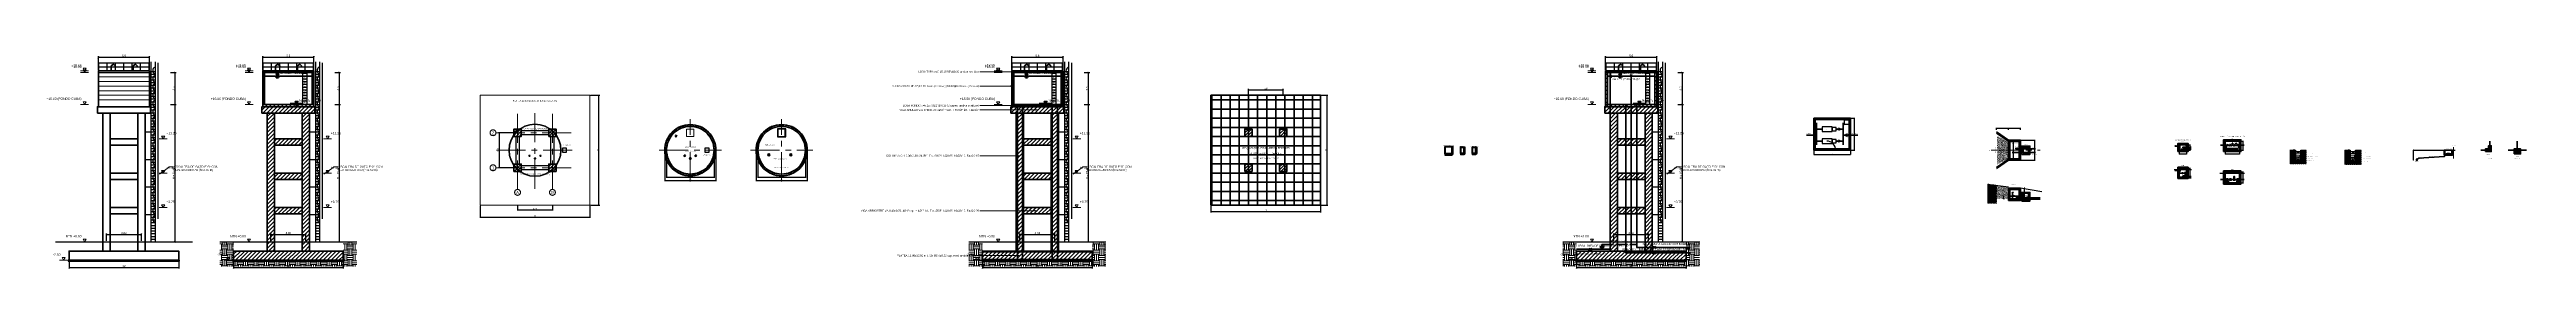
# Model space of a CAD drawing. Header units: metres. Extents: x 295850 to 310263, y 8095845 to 8104014.
# Drawn here: x 309991.9 to 310263, y 8099997.1 to 8100020.5 of the extents above.
import ezdxf
from ezdxf.enums import TextEntityAlignment as Align

# ---------------------------------------------------------------- set-up
doc = ezdxf.new("R2010")
doc.units = ezdxf.units.M
doc.linetypes.add('CENTER', pattern=[5.08, 3.175, -0.635, 0.635, -0.635])
doc.linetypes.add('DASHED', pattern=[1.524, 1.27, -0.254])
for name, color, linetype, lineweight in [('DET-ACERO', 1, 'Continuous', 35), ('DET-CONCRETO', 7, 'Continuous', 35), ('DET-COTAS', 3, 'Continuous', 13), ('DET-EJES', 1, 'CENTER', 13), ('DET-HATCH', 8, 'Continuous', 9), ('DET-LINEA', 7, 'Continuous', 25), ('DET-OCULTO', 8, 'Continuous', 18), ('DET-TERRENO', 32, 'Continuous', 25), ('DET-TITULO', 7, 'Continuous', 25), ('DET-TUB', 5, 'Continuous', 35), ('DET-TXT', 7, 'Continuous', 18)]:
    doc.layers.add(name, color=color, linetype=linetype, lineweight=lineweight)
doc.styles.add('ARIAL', font='arial.ttf')
doc.styles.add('ARIAL-B', font='arialbd.ttf')
doc.dimstyles.new('COTA_100', dxfattribs={"dimscale": 0.1, "dimtxt": 2.2, "dimasz": 2, "dimexe": 1.2, "dimexo": 1, "dimgap": 0.6, "dimtad": 1, "dimdsep": 46, "dimtxsty": 'ARIAL', "dimblk": 'ARCHTICK', "dimcen": 2.5, "dimazin": 3, "dimtfac": 1, "dimtmove": 0, "dimatfit": 3})
doc.dimstyles.new('COTA_20', dxfattribs={"dimscale": 0.02, "dimtxt": 2.2, "dimasz": 2, "dimexe": 1.2, "dimexo": 1, "dimgap": 0.6, "dimtad": 1, "dimdsep": 46, "dimtxsty": 'ARIAL', "dimblk": 'ARCHTICK', "dimcen": 2.5, "dimazin": 3, "dimtfac": 1, "dimtmove": 0, "dimatfit": 3})
doc.dimstyles.new('COTA_25', dxfattribs={"dimscale": 0.025, "dimtxt": 2.2, "dimasz": 2, "dimexe": 1.2, "dimexo": 1, "dimgap": 0.6, "dimtad": 1, "dimdsep": 46, "dimtxsty": 'ARIAL', "dimblk": 'ARCHTICK', "dimcen": 2.5, "dimazin": 3, "dimtfac": 1, "dimtmove": 0, "dimatfit": 3})
doc.dimstyles.new('COTA_50', dxfattribs={"dimscale": 0.05, "dimtxt": 2.2, "dimasz": 2, "dimexe": 1.2, "dimexo": 1, "dimgap": 0.6, "dimtad": 1, "dimdsep": 46, "dimtxsty": 'ARIAL', "dimblk": 'ARCHTICK', "dimcen": 2.5, "dimazin": 3, "dimtfac": 1, "dimtmove": 0, "dimatfit": 3})
doc.dimstyles.new('COTA_75', dxfattribs={"dimscale": 0.075, "dimtxt": 2.2, "dimasz": 2, "dimexe": 1.2, "dimexo": 1, "dimgap": 0.6, "dimtad": 1, "dimdsep": 46, "dimtxsty": 'ARIAL', "dimblk": 'ARCHTICK', "dimcen": 2.5, "dimazin": 3, "dimtfac": 1, "dimtmove": 0, "dimatfit": 3})

# ---------------------------------------------------------------- blocks, each defined once
blk = doc.blocks.new('_ARCHTICK')
at = {"color": 0, "linetype": 'ByBlock', "const_width": 0.15}
blk.add_lwpolyline([(-0.5, -0.5), (0.5, 0.5)], dxfattribs=at)
blk = doc.blocks.new('DET_ANCLAJE_CODO')
at = {"layer": 'DET-HATCH'}
h = blk.add_hatch(dxfattribs=at)
h.set_pattern_fill('ANSI31', scale=0.0194015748)
h.paths.add_polyline_path([(310258.5, 8100009.85), (310259.15, 8100009.85), (310259.15, 8100010.5), (310258.85, 8100010.5), (310258.85, 8100010.15), (310258.5, 8100010.15)])
at = {"layer": 'DET-CONCRETO'}
blk.add_lwpolyline([(310258.5, 8100009.85), (310259.15, 8100009.85), (310259.15, 8100010.5), (310258.85, 8100010.5), (310258.85, 8100010.15), (310258.5, 8100010.15)], close=True, dxfattribs=at)
at = {"layer": 'DET-TUB'}
for p, q in [((310258, 8100010), (310259, 8100010)), ((310259, 8100010), (310259, 8100011))]:
    blk.add_line(p, q, dxfattribs=at)
at = {"layer": 'DET-TXT', "width": 0.9}
for s, height, style, p in [('DADO CODO', 0.0464, 'ARIAL-B', (310258.8, 8100009.55)), ("CONCRETO f'c=140 kg/cm²", 0.0348, 'ARIAL', (310259, 8100009.15))]:
    blk.add_text(s, height=height, dxfattribs=dict(at, style=style)).set_placement(p, align=Align.MIDDLE_CENTER)
blk = doc.blocks.new('DET_ANCLAJE_TEE')
at = {"layer": 'DET-HATCH'}
h = blk.add_hatch(dxfattribs=at)
h.set_pattern_fill('ANSI31', scale=0.0194015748)
h.paths.add_polyline_path([(310261.65, 8100009.6), (310262.35, 8100009.6), (310262.35, 8100010.15), (310261.65, 8100010.15)])
at = {"layer": 'DET-CONCRETO'}
blk.add_lwpolyline([(310261.65, 8100009.6), (310262.35, 8100009.6), (310262.35, 8100010.15), (310261.65, 8100010.15)], close=True, dxfattribs=at)
at = {"layer": 'DET-TUB'}
for p, q in [((310261, 8100010), (310263, 8100010)), ((310262, 8100010), (310262, 8100011))]:
    blk.add_line(p, q, dxfattribs=at)
at = {"layer": 'DET-TXT', "width": 0.9}
for s, height, style, p in [('DADO TEE', 0.0464, 'ARIAL-B', (310262, 8100009.35)), ("CONCRETO f'c=140 kg/cm²", 0.0348, 'ARIAL', (310262, 8100009.15))]:
    blk.add_text(s, height=height, dxfattribs=dict(at, style=style)).set_placement(p, align=Align.MIDDLE_CENTER)
blk = doc.blocks.new('DET_TANQUE_ELEV')
at = {"layer": 'DET-TXT'}
h = blk.add_hatch(color=256, dxfattribs=at)
h.dxf.hatch_style = 1
h.paths.add_polyline_path([(310003.9, 8100007.4), (310004.2254, 8100007.5205), (310004.1149, 8100007.6725)])
at = {"layer": 'DET-CONCRETO'}
for points in [[(309997.2, 8100014.75), (310002.8, 8100014.75), (310002.8, 8100018.65), (309997.2, 8100018.65)], [(309997.1, 8100014.05), (310002.9, 8100014.05), (310002.9, 8100014.75), (309997.1, 8100014.75)], [(309997.69, 8099999), (309998.49, 8099999), (309998.49, 8100014.05), (309997.69, 8100014.05)], [(310001.51, 8099999), (310002.31, 8099999), (310002.31, 8100014.05), (310001.51, 8100014.05)], [(309998.49, 8100010.55), (310001.51, 8100010.55), (310001.51, 8100011.25), (309998.49, 8100011.25)], [(309998.49, 8100006.8), (310001.51, 8100006.8), (310001.51, 8100007.5), (309998.49, 8100007.5)], [(309998.49, 8100003.05), (310001.51, 8100003.05), (310001.51, 8100003.75), (309998.49, 8100003.75)], [(309994, 8099998), (310006, 8099998), (310006, 8099999), (309994, 8099999)]]:
    blk.add_lwpolyline(points, close=True, dxfattribs=at)
at = {"layer": 'DET-COTAS'}
for p, q in [((309995.265, 8100018.65), (309996.135, 8100018.65)), ((309995.265, 8100018.5), (309996.135, 8100018.5)), ((309995.265, 8100015), (309996.135, 8100015)), ((310003.865, 8100011.25), (310004.735, 8100011.25)), ((310003.865, 8100007.5), (310004.735, 8100007.5)), ((310003.865, 8100003.75), (310004.735, 8100003.75)), ((309995.265, 8100000), (309996.135, 8100000)), ((309992.965, 8099998), (309993.835, 8099998))]:
    blk.add_line(p, q, dxfattribs=at)
for points in [[(309995.7, 8100018.65), (309995.526, 8100018.94), (309995.874, 8100018.94), (309995.7, 8100018.65)], [(309995.7, 8100018.5), (309995.526, 8100018.79), (309995.874, 8100018.79), (309995.7, 8100018.5)], [(309995.7, 8100015), (309995.526, 8100015.29), (309995.874, 8100015.29), (309995.7, 8100015)], [(310004.3, 8100011.25), (310004.126, 8100011.54), (310004.474, 8100011.54), (310004.3, 8100011.25)], [(310004.3, 8100007.5), (310004.126, 8100007.79), (310004.474, 8100007.79), (310004.3, 8100007.5)], [(310004.3, 8100003.75), (310004.126, 8100004.04), (310004.474, 8100004.04), (310004.3, 8100003.75)], [(309995.7, 8100000), (309995.526, 8100000.29), (309995.874, 8100000.29), (309995.7, 8100000)], [(309993.4, 8099998), (309993.226, 8099998.29), (309993.574, 8099998.29), (309993.4, 8099998)]]:
    blk.add_lwpolyline(points, dxfattribs=at)
at = {"layer": 'DET-LINEA'}
for p, q in [((309997.2, 8100018.5), (310002.8, 8100018.5)), ((309997.25, 8100018.65), (309997.25, 8100019.55)), ((309997.25, 8100019.55), (310002.75, 8100019.55)), ((309997.25, 8100019.1), (310002.75, 8100019.1)), ((309998.1667, 8100018.65), (309998.1667, 8100019.55)), ((309999.0833, 8100018.65), (309999.0833, 8100019.55)), ((310000, 8100018.65), (310000, 8100019.55)), ((310000.9167, 8100018.65), (310000.9167, 8100019.55)), ((310001.8333, 8100018.65), (310001.8333, 8100019.55)), ((310002.75, 8100018.65), (310002.75, 8100019.55)), ((310003, 8100000), (310003, 8100019.65)), ((310003, 8100018.6), (310003.45, 8100018.6)), ((310003, 8100018.3), (310003.45, 8100018.3)), ((310003, 8100018), (310003.45, 8100018)), ((310003, 8100017.7), (310003.45, 8100017.7)), ((310003, 8100017.4), (310003.45, 8100017.4)), ((310003.45, 8100000), (310003.45, 8100019.65)), ((310003.75, 8100002.5), (310003.75, 8100019.55)), ((309997.2, 8100014.75), (310002.8, 8100014.75)), ((310003, 8100017.1), (310003.45, 8100017.1)), ((310003, 8100016.8), (310003.45, 8100016.8)), ((310003, 8100016.5), (310003.45, 8100016.5)), ((310003, 8100016.2), (310003.45, 8100016.2)), ((310003, 8100015.9), (310003.45, 8100015.9)), ((310003, 8100015.6), (310003.45, 8100015.6)), ((310003, 8100015.3), (310003.45, 8100015.3)), ((310003, 8100015), (310003.45, 8100015)), ((310003, 8100014.7), (310003.45, 8100014.7)), ((310002.31, 8100012), (310003, 8100012)), ((310003, 8100014.4), (310003.45, 8100014.4)), ((310003, 8100014.1), (310003.45, 8100014.1)), ((310003, 8100013.8), (310003.45, 8100013.8)), ((310003, 8100013.5), (310003.45, 8100013.5)), ((310003, 8100013.2), (310003.45, 8100013.2)), ((310003, 8100012.9), (310003.45, 8100012.9)), ((310003, 8100012.6), (310003.45, 8100012.6)), ((310003, 8100012.3), (310003.45, 8100012.3)), ((310003, 8100012), (310003.45, 8100012)), ((310003, 8100011.7), (310003.45, 8100011.7)), ((310003, 8100011.4), (310003.45, 8100011.4)), ((310003, 8100011.1), (310003.45, 8100011.1)), ((310003, 8100010.8), (310003.45, 8100010.8)), ((310003, 8100010.5), (310003.45, 8100010.5)), ((310003, 8100010.2), (310003.45, 8100010.2)), ((310003, 8100009.9), (310003.45, 8100009.9)), ((310003, 8100009.6), (310003.45, 8100009.6)), ((310003, 8100009.3), (310003.45, 8100009.3)), ((310002.31, 8100009), (310003, 8100009)), ((310003, 8100009), (310003.45, 8100009)), ((310003, 8100008.7), (310003.45, 8100008.7)), ((310003, 8100008.4), (310003.45, 8100008.4)), ((310003, 8100008.1), (310003.45, 8100008.1)), ((310003, 8100007.8), (310003.45, 8100007.8)), ((310003, 8100007.5), (310003.45, 8100007.5)), ((310003, 8100007.2), (310003.45, 8100007.2)), ((310003, 8100006.9), (310003.45, 8100006.9)), ((310003, 8100006.6), (310003.45, 8100006.6)), ((310002.31, 8100006), (310003, 8100006)), ((310003, 8100006.3), (310003.45, 8100006.3)), ((310003, 8100006), (310003.45, 8100006)), ((310003, 8100005.7), (310003.45, 8100005.7)), ((310003, 8100005.4), (310003.45, 8100005.4)), ((310003, 8100005.1), (310003.45, 8100005.1)), ((310003, 8100004.8), (310003.45, 8100004.8)), ((310003, 8100004.5), (310003.45, 8100004.5)), ((310003, 8100004.2), (310003.45, 8100004.2)), ((310003, 8100003.9), (310003.45, 8100003.9)), ((310002.31, 8100003), (310003, 8100003)), ((310003, 8100003.6), (310003.45, 8100003.6)), ((310003, 8100003.3), (310003.45, 8100003.3)), ((310003, 8100003), (310003.45, 8100003)), ((310003, 8100002.7), (310003.45, 8100002.7)), ((310003, 8100002.4), (310003.45, 8100002.4)), ((310003, 8100002.1), (310003.45, 8100002.1)), ((310003, 8100001.8), (310003.45, 8100001.8)), ((310003, 8100001.5), (310003.45, 8100001.5)), ((310003, 8100001.2), (310003.45, 8100001.2)), ((310003, 8100000.9), (310003.45, 8100000.9)), ((310003, 8100000.6), (310003.45, 8100000.6)), ((310003, 8100000.3), (310003.45, 8100000.3))]:
    blk.add_line(p, q, dxfattribs=at)
blk.add_lwpolyline([(309993.9, 8099997.9), (310006.1, 8099997.9), (310006.1, 8099998), (309993.9, 8099998)], close=True, dxfattribs=at)
for centre in [(310003.575, 8100018.7), (310003.575, 8100017.8), (310003.575, 8100016.9), (310003.575, 8100016), (310003.575, 8100015.1), (310003.575, 8100014.2), (310003.575, 8100013.3), (310003.575, 8100012.4), (310003.575, 8100011.5), (310003.575, 8100010.6), (310003.575, 8100009.7), (310003.575, 8100008.8), (310003.575, 8100007.9), (310003.575, 8100007), (310003.575, 8100006.1), (310003.575, 8100005.2), (310003.575, 8100004.3), (310003.575, 8100003.4), (310003.575, 8100002.5)]:
    blk.add_arc(centre, 0.42, 120, 240, dxfattribs=at)
at = {"layer": 'DET-OCULTO'}
for p, q in [((309997.2, 8100018), (310002.8, 8100018)), ((309997.2, 8100017.5), (310002.8, 8100017.5)), ((309997.2, 8100017), (310002.8, 8100017)), ((309997.2, 8100016.5), (310002.8, 8100016.5)), ((309997.2, 8100016), (310002.8, 8100016)), ((309997.2, 8100015.5), (310002.8, 8100015.5))]:
    blk.add_line(p, q, dxfattribs=at)
at = {"layer": 'DET-TERRENO'}
blk.add_line((309992.5, 8100000), (310007.5, 8100000), dxfattribs=at)
at = {"layer": 'DET-TUB'}
for points in [[(309998.6, 8100018.65), (309998.6, 8100019.2), (309998.85, 8100019.4), (309999.05, 8100019.2), (309999.05, 8100019.05)], [(310001, 8100018.65), (310001, 8100019.2), (310001.25, 8100019.4), (310001.45, 8100019.2), (310001.45, 8100019.05)]]:
    blk.add_lwpolyline(points, dxfattribs=at)
at = {"layer": 'DET-TXT'}
blk.add_lwpolyline([(310003.9, 8100007.4), (310005, 8100008.2), (310005.4, 8100008.2)], dxfattribs=at)
at = {"layer": 'DET-COTAS', "style": 'ARIAL', "width": 0.9}
for s, p in [('+18.65', (309995.352, 8100019.056)), ('+18.50', (309995.352, 8100018.906)), ('+15.00 (FONDO CUBA)', (309995.352, 8100015.406)), ('-2.00', (309993.052, 8099998.406)), ('NTN ±0.00', (309995.352, 8100000.406))]:
    blk.add_text(s, height=0.261, dxfattribs=at).set_placement(p, align=Align.BOTTOM_RIGHT)
for s, p in [('+11.25', (310004.648, 8100011.656)), ('+7.50', (310004.648, 8100007.906)), ('+3.75', (310004.648, 8100004.156))]:
    blk.add_text(s, height=0.261, dxfattribs=at).set_placement(p, align=Align.BOTTOM_LEFT)
at = {"layer": 'DET-TXT', "style": 'ARIAL', "width": 0.9}
for s, p in [('GUARDACUERPO (h>2.50 m)', (310005.4, 8100007.85)), ('ESCALERA DE GATO F°G° CON', (310005.4928, 8100008.2))]:
    blk.add_text(s, height=0.232, dxfattribs=at).set_placement(p, align=Align.MIDDLE_LEFT)
at = {"layer": 'DET-COTAS'}
for base, p1, p2 in [((309997.2, 8100020.15), (309997.2, 8100018.65), (310002.8, 8100018.65)), ((309998.09, 8100000.8), (309998.09, 8100000), (310001.91, 8100000)), ((309994, 8099997.2), (309994, 8099998), (310006, 8099998))]:
    blk.add_linear_dim(base=base, p1=p1, p2=p2, dimstyle='COTA_100', dxfattribs=at).render()
blk.add_linear_dim(base=(310005.6, 8100015), p1=(310005, 8100015), p2=(310005, 8100018.5), angle=90, dimstyle='COTA_100', dxfattribs=at).render()
blk.add_linear_dim(base=(310005.6, 8100000), p1=(310005, 8100000), p2=(310005, 8100015), angle=90, text='H = 15.00', dimstyle='COTA_100', dxfattribs=at).render()
blk = doc.blocks.new('DET_TANQUE_CORTE')
at = {"layer": 'DET-HATCH'}
h = blk.add_hatch(dxfattribs=at)
h.set_pattern_fill('ANSI31', scale=0.097007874)
h.paths.add_polyline_path([(310015.2, 8100018.5), (310020.8, 8100018.5), (310020.8, 8100018.65), (310015.2, 8100018.65)])
h = blk.add_hatch(dxfattribs=at)
h.set_pattern_fill('ANSI31', scale=0.097007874)
h.paths.add_polyline_path([(310015.2, 8100015), (310015.4, 8100015), (310015.4, 8100018.5), (310015.2, 8100018.5)])
h = blk.add_hatch(dxfattribs=at)
h.set_pattern_fill('ANSI31', scale=0.097007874)
h.paths.add_polyline_path([(310020.6, 8100015), (310020.8, 8100015), (310020.8, 8100018.5), (310020.6, 8100018.5)])
h = blk.add_hatch(dxfattribs=at)
h.set_pattern_fill('ANSI31', scale=0.097007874)
h.paths.add_polyline_path([(310015.1, 8100014.05), (310020.9, 8100014.05), (310020.9, 8100014.75), (310015.1, 8100014.75)])
h = blk.add_hatch(dxfattribs=at)
h.set_pattern_fill('ANSI31', scale=0.097007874)
h.paths.add_polyline_path([(310015.2, 8100014.75), (310020.8, 8100014.75), (310020.8, 8100015), (310015.2, 8100015)])
h = blk.add_hatch(dxfattribs=at)
h.set_pattern_fill('ANSI31', scale=0.097007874)
h.paths.add_polyline_path([(310015.69, 8099999), (310016.49, 8099999), (310016.49, 8100014.05), (310015.69, 8100014.05)])
h = blk.add_hatch(dxfattribs=at)
h.set_pattern_fill('ANSI31', scale=0.097007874)
h.paths.add_polyline_path([(310019.51, 8099999), (310020.31, 8099999), (310020.31, 8100014.05), (310019.51, 8100014.05)])
h = blk.add_hatch(dxfattribs=at)
h.set_pattern_fill('ANSI31', scale=0.097007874)
h.paths.add_polyline_path([(310016.49, 8100010.55), (310019.51, 8100010.55), (310019.51, 8100011.25), (310016.49, 8100011.25)])
h = blk.add_hatch(dxfattribs=at)
h.set_pattern_fill('ANSI31', scale=0.097007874)
h.paths.add_polyline_path([(310016.49, 8100006.8), (310019.51, 8100006.8), (310019.51, 8100007.5), (310016.49, 8100007.5)])
h = blk.add_hatch(dxfattribs=at)
h.set_pattern_fill('ANSI31', scale=0.097007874)
h.paths.add_polyline_path([(310016.49, 8100003.05), (310019.51, 8100003.05), (310019.51, 8100003.75), (310016.49, 8100003.75)])
h = blk.add_hatch(dxfattribs=at)
h.set_pattern_fill('EARTH', scale=0.09)
h.paths.add_polyline_path([(310010.5, 8100000), (310012, 8100000), (310012, 8099997.9), (310024, 8099997.9), (310024, 8100000), (310025.5, 8100000), (310025.5, 8099997.3), (310010.5, 8099997.3)])
h = blk.add_hatch(dxfattribs=at)
h.set_pattern_fill('ANSI31', scale=0.097007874)
h.paths.add_polyline_path([(310012, 8099998), (310024, 8099998), (310024, 8099999), (310012, 8099999)])
at = {"layer": 'DET-TXT'}
h = blk.add_hatch(color=256, dxfattribs=at)
h.dxf.hatch_style = 1
h.paths.add_polyline_path([(310021.9, 8100007.4), (310022.2254, 8100007.5205), (310022.1149, 8100007.6725)])
at = {"layer": 'DET-CONCRETO'}
for points in [[(310015.2, 8100018.5), (310020.8, 8100018.5), (310020.8, 8100018.65), (310015.2, 8100018.65)], [(310015.2, 8100015), (310015.4, 8100015), (310015.4, 8100018.5), (310015.2, 8100018.5)], [(310020.6, 8100015), (310020.8, 8100015), (310020.8, 8100018.5), (310020.6, 8100018.5)], [(310015.1, 8100014.05), (310020.9, 8100014.05), (310020.9, 8100014.75), (310015.1, 8100014.75)], [(310015.2, 8100014.75), (310020.8, 8100014.75), (310020.8, 8100015), (310015.2, 8100015)], [(310015.69, 8099999), (310016.49, 8099999), (310016.49, 8100014.05), (310015.69, 8100014.05)], [(310019.51, 8099999), (310020.31, 8099999), (310020.31, 8100014.05), (310019.51, 8100014.05)], [(310016.49, 8100010.55), (310019.51, 8100010.55), (310019.51, 8100011.25), (310016.49, 8100011.25)], [(310016.49, 8100006.8), (310019.51, 8100006.8), (310019.51, 8100007.5), (310016.49, 8100007.5)], [(310016.49, 8100003.05), (310019.51, 8100003.05), (310019.51, 8100003.75), (310016.49, 8100003.75)], [(310012, 8099998), (310024, 8099998), (310024, 8099999), (310012, 8099999)]]:
    blk.add_lwpolyline(points, close=True, dxfattribs=at)
at = {"layer": 'DET-COTAS'}
for p, q in [((310013.265, 8100018.65), (310014.135, 8100018.65)), ((310013.265, 8100018.5), (310014.135, 8100018.5)), ((310013.265, 8100015), (310014.135, 8100015)), ((310021.865, 8100011.25), (310022.735, 8100011.25)), ((310021.865, 8100007.5), (310022.735, 8100007.5)), ((310021.865, 8100003.75), (310022.735, 8100003.75)), ((310013.265, 8100000), (310014.135, 8100000)), ((310010.965, 8099998), (310011.835, 8099998))]:
    blk.add_line(p, q, dxfattribs=at)
for points in [[(310013.7, 8100018.65), (310013.526, 8100018.94), (310013.874, 8100018.94), (310013.7, 8100018.65)], [(310013.7, 8100018.5), (310013.526, 8100018.79), (310013.874, 8100018.79), (310013.7, 8100018.5)], [(310013.7, 8100015), (310013.526, 8100015.29), (310013.874, 8100015.29), (310013.7, 8100015)], [(310022.3, 8100011.25), (310022.126, 8100011.54), (310022.474, 8100011.54), (310022.3, 8100011.25)], [(310022.3, 8100007.5), (310022.126, 8100007.79), (310022.474, 8100007.79), (310022.3, 8100007.5)], [(310022.3, 8100003.75), (310022.126, 8100004.04), (310022.474, 8100004.04), (310022.3, 8100003.75)], [(310013.7, 8100000), (310013.526, 8100000.29), (310013.874, 8100000.29), (310013.7, 8100000)], [(310011.4, 8099998), (310011.226, 8099998.29), (310011.574, 8099998.29), (310011.4, 8099998)]]:
    blk.add_lwpolyline(points, dxfattribs=at)
at = {"layer": 'DET-LINEA'}
for p, q in [((310015.25, 8100018.65), (310015.25, 8100019.55)), ((310015.25, 8100019.55), (310020.75, 8100019.55)), ((310015.25, 8100019.1), (310020.75, 8100019.1)), ((310016.1667, 8100018.65), (310016.1667, 8100019.55)), ((310017.0833, 8100018.65), (310017.0833, 8100019.55)), ((310018, 8100018.65), (310018, 8100019.55)), ((310018.9167, 8100018.65), (310018.9167, 8100019.55)), ((310019.6, 8100015.1), (310019.6, 8100018.45)), ((310019.6, 8100018.4), (310020.05, 8100018.4)), ((310019.6, 8100018.1), (310020.05, 8100018.1)), ((310019.6, 8100017.8), (310020.05, 8100017.8)), ((310019.6, 8100017.5), (310020.05, 8100017.5)), ((310019.8333, 8100018.65), (310019.8333, 8100019.55)), ((310020.05, 8100015.1), (310020.05, 8100018.45)), ((310020.75, 8100018.65), (310020.75, 8100019.55)), ((310021, 8100000), (310021, 8100019.65)), ((310021, 8100018.6), (310021.45, 8100018.6)), ((310021, 8100018.3), (310021.45, 8100018.3)), ((310021, 8100018), (310021.45, 8100018)), ((310021, 8100017.7), (310021.45, 8100017.7)), ((310021, 8100017.4), (310021.45, 8100017.4)), ((310021.45, 8100000), (310021.45, 8100019.65)), ((310021.75, 8100002.5), (310021.75, 8100019.55)), ((310019.6, 8100017.2), (310020.05, 8100017.2)), ((310019.6, 8100016.9), (310020.05, 8100016.9)), ((310019.6, 8100016.6), (310020.05, 8100016.6)), ((310019.6, 8100016.3), (310020.05, 8100016.3)), ((310019.6, 8100016), (310020.05, 8100016)), ((310019.6, 8100015.7), (310020.05, 8100015.7)), ((310019.6, 8100015.4), (310020.05, 8100015.4)), ((310021, 8100017.1), (310021.45, 8100017.1)), ((310021, 8100016.8), (310021.45, 8100016.8)), ((310021, 8100016.5), (310021.45, 8100016.5)), ((310021, 8100016.2), (310021.45, 8100016.2)), ((310021, 8100015.9), (310021.45, 8100015.9)), ((310021, 8100015.6), (310021.45, 8100015.6)), ((310021, 8100015.3), (310021.45, 8100015.3)), ((310021, 8100015), (310021.45, 8100015)), ((310021, 8100014.7), (310021.45, 8100014.7)), ((310020.31, 8100012), (310021, 8100012)), ((310021, 8100014.4), (310021.45, 8100014.4)), ((310021, 8100014.1), (310021.45, 8100014.1)), ((310021, 8100013.8), (310021.45, 8100013.8)), ((310021, 8100013.5), (310021.45, 8100013.5)), ((310021, 8100013.2), (310021.45, 8100013.2)), ((310021, 8100012.9), (310021.45, 8100012.9)), ((310021, 8100012.6), (310021.45, 8100012.6)), ((310021, 8100012.3), (310021.45, 8100012.3)), ((310021, 8100012), (310021.45, 8100012)), ((310021, 8100011.7), (310021.45, 8100011.7)), ((310021, 8100011.4), (310021.45, 8100011.4)), ((310021, 8100011.1), (310021.45, 8100011.1)), ((310021, 8100010.8), (310021.45, 8100010.8)), ((310021, 8100010.5), (310021.45, 8100010.5)), ((310021, 8100010.2), (310021.45, 8100010.2)), ((310021, 8100009.9), (310021.45, 8100009.9)), ((310021, 8100009.6), (310021.45, 8100009.6)), ((310021, 8100009.3), (310021.45, 8100009.3)), ((310020.31, 8100009), (310021, 8100009)), ((310021, 8100009), (310021.45, 8100009)), ((310021, 8100008.7), (310021.45, 8100008.7)), ((310021, 8100008.4), (310021.45, 8100008.4)), ((310021, 8100008.1), (310021.45, 8100008.1)), ((310021, 8100007.8), (310021.45, 8100007.8)), ((310021, 8100007.5), (310021.45, 8100007.5)), ((310021, 8100007.2), (310021.45, 8100007.2)), ((310021, 8100006.9), (310021.45, 8100006.9)), ((310021, 8100006.6), (310021.45, 8100006.6)), ((310020.31, 8100006), (310021, 8100006)), ((310021, 8100006.3), (310021.45, 8100006.3)), ((310021, 8100006), (310021.45, 8100006)), ((310021, 8100005.7), (310021.45, 8100005.7)), ((310021, 8100005.4), (310021.45, 8100005.4)), ((310021, 8100005.1), (310021.45, 8100005.1)), ((310021, 8100004.8), (310021.45, 8100004.8)), ((310021, 8100004.5), (310021.45, 8100004.5)), ((310021, 8100004.2), (310021.45, 8100004.2)), ((310021, 8100003.9), (310021.45, 8100003.9)), ((310020.31, 8100003), (310021, 8100003)), ((310021, 8100003.6), (310021.45, 8100003.6)), ((310021, 8100003.3), (310021.45, 8100003.3)), ((310021, 8100003), (310021.45, 8100003)), ((310021, 8100002.7), (310021.45, 8100002.7)), ((310021, 8100002.4), (310021.45, 8100002.4)), ((310021, 8100002.1), (310021.45, 8100002.1)), ((310021, 8100001.8), (310021.45, 8100001.8)), ((310021, 8100001.5), (310021.45, 8100001.5)), ((310021, 8100001.2), (310021.45, 8100001.2)), ((310021, 8100000.9), (310021.45, 8100000.9)), ((310021, 8100000.6), (310021.45, 8100000.6)), ((310021, 8100000.3), (310021.45, 8100000.3))]:
    blk.add_line(p, q, dxfattribs=at)
blk.add_lwpolyline([(310017.6, 8100018.5), (310017.6, 8100018.65), (310018.4, 8100018.65), (310018.4, 8100018.5)], dxfattribs=at)
blk.add_lwpolyline([(310011.9, 8099997.9), (310024.1, 8099997.9), (310024.1, 8099998), (310011.9, 8099998)], close=True, dxfattribs=at)
for centre in [(310021.575, 8100018.7), (310021.575, 8100017.8), (310021.575, 8100016.9), (310021.575, 8100016), (310021.575, 8100015.1), (310021.575, 8100014.2), (310021.575, 8100013.3), (310021.575, 8100012.4), (310021.575, 8100011.5), (310021.575, 8100010.6), (310021.575, 8100009.7), (310021.575, 8100008.8), (310021.575, 8100007.9), (310021.575, 8100007), (310021.575, 8100006.1), (310021.575, 8100005.2), (310021.575, 8100004.3), (310021.575, 8100003.4), (310021.575, 8100002.5)]:
    blk.add_arc(centre, 0.42, 120, 240, dxfattribs=at)
at = {"layer": 'DET-TERRENO'}
blk.add_line((310010.5, 8100000), (310025.5, 8100000), dxfattribs=at)
at = {"layer": 'DET-TUB'}
for p, q in [((310015.4, 8100018.1), (310020.6, 8100018.1)), ((310016.104, 8100018.1), (310017.496, 8100018.1)), ((310016.568, 8100017.9985), (310017.032, 8100017.9985)), ((310016.684, 8100017.897), (310016.916, 8100017.897)), ((310018.204, 8100015.1), (310019.596, 8100015.1)), ((310018.668, 8100014.9985), (310019.132, 8100014.9985)), ((310018.784, 8100014.897), (310019.016, 8100014.897))]:
    blk.add_line(p, q, dxfattribs=at)
for points in [[(310016.6, 8100018.65), (310016.6, 8100019.2), (310016.85, 8100019.4), (310017.05, 8100019.2), (310017.05, 8100019.05)], [(310016.8, 8100018.1), (310016.655, 8100018.332), (310016.945, 8100018.332), (310016.8, 8100018.1)], [(310019, 8100018.65), (310019, 8100019.2), (310019.25, 8100019.4), (310019.45, 8100019.2), (310019.45, 8100019.05)], [(310018.9, 8100015.1), (310018.755, 8100015.332), (310019.045, 8100015.332), (310018.9, 8100015.1)]]:
    blk.add_lwpolyline(points, dxfattribs=at)
at = {"layer": 'DET-TXT'}
blk.add_lwpolyline([(310021.9, 8100007.4), (310023, 8100008.2), (310023.4, 8100008.2)], dxfattribs=at)
at = {"layer": 'DET-COTAS', "style": 'ARIAL', "width": 0.9}
for s, p in [('+18.65', (310013.352, 8100019.056)), ('+18.50', (310013.352, 8100018.906)), ('+15.00 (FONDO CUBA)', (310013.352, 8100015.406)), ('-2.00', (310011.052, 8099998.406)), ('NTN ±0.00', (310013.352, 8100000.406))]:
    blk.add_text(s, height=0.261, dxfattribs=at).set_placement(p, align=Align.BOTTOM_RIGHT)
for s, p in [('+11.25', (310022.648, 8100011.656)), ('+7.50', (310022.648, 8100007.906)), ('+3.75', (310022.648, 8100004.156))]:
    blk.add_text(s, height=0.261, dxfattribs=at).set_placement(p, align=Align.BOTTOM_LEFT)
at = {"layer": 'DET-TUB', "style": 'ARIAL', "width": 0.9}
for s, p in [('NA máx. +18.10', (310017.09, 8100018.245)), ('NA mín. +15.10', (310019.19, 8100015.245))]:
    blk.add_text(s, height=0.2465, dxfattribs=at).set_placement(p, align=Align.BOTTOM_LEFT)
at = {"layer": 'DET-TXT', "style": 'ARIAL', "width": 0.9}
blk.add_text('ESCALERA INTERIOR', height=0.203, rotation=90, dxfattribs=at).set_placement((310019.8, 8100016.6), align=Align.MIDDLE_CENTER)
for s, p in [('GUARDACUERPO (h>2.50 m)', (310023.4, 8100007.85)), ('ESCALERA DE GATO F°G° CON', (310023.4928, 8100008.2))]:
    blk.add_text(s, height=0.232, dxfattribs=at).set_placement(p, align=Align.MIDDLE_LEFT)
at = {"layer": 'DET-COTAS'}
for base, p1, p2 in [((310015.2, 8100020.15), (310015.2, 8100018.65), (310020.8, 8100018.65)), ((310016.09, 8100000.8), (310016.09, 8100000), (310019.91, 8100000)), ((310012, 8099997.2), (310012, 8099998), (310024, 8099998))]:
    blk.add_linear_dim(base=base, p1=p1, p2=p2, dimstyle='COTA_100', dxfattribs=at).render()
blk.add_linear_dim(base=(310023.6, 8100015), p1=(310023, 8100015), p2=(310023, 8100018.5), angle=90, dimstyle='COTA_100', dxfattribs=at).render()
blk.add_linear_dim(base=(310023.6, 8100000), p1=(310023, 8100000), p2=(310023, 8100015), angle=90, text='H = 15.00', dimstyle='COTA_100', dxfattribs=at).render()
blk = doc.blocks.new('DET_TANQUE_PLANTA_BASE')
at = {"layer": 'DET-HATCH'}
h = blk.add_hatch(dxfattribs=at)
h.set_pattern_fill('ANSI31', scale=0.07275590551)
h.paths.add_polyline_path([(310042.69, 8100011.51), (310043.49, 8100011.51), (310043.49, 8100012.31), (310042.69, 8100012.31)])
h = blk.add_hatch(dxfattribs=at)
h.set_pattern_fill('ANSI31', scale=0.07275590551)
h.paths.add_polyline_path([(310046.51, 8100011.51), (310047.31, 8100011.51), (310047.31, 8100012.31), (310046.51, 8100012.31)])
h = blk.add_hatch(dxfattribs=at)
h.set_pattern_fill('ANSI31', scale=0.07275590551)
h.paths.add_polyline_path([(310042.69, 8100007.69), (310043.49, 8100007.69), (310043.49, 8100008.49), (310042.69, 8100008.49)])
h = blk.add_hatch(dxfattribs=at)
h.set_pattern_fill('ANSI31', scale=0.07275590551)
h.paths.add_polyline_path([(310046.51, 8100007.69), (310047.31, 8100007.69), (310047.31, 8100008.49), (310046.51, 8100008.49)])
at = {"layer": 'DET-CONCRETO'}
for points in [[(310042.69, 8100011.51), (310043.49, 8100011.51), (310043.49, 8100012.31), (310042.69, 8100012.31)], [(310046.51, 8100011.51), (310047.31, 8100011.51), (310047.31, 8100012.31), (310046.51, 8100012.31)], [(310042.69, 8100007.69), (310043.49, 8100007.69), (310043.49, 8100008.49), (310042.69, 8100008.49)], [(310046.51, 8100007.69), (310047.31, 8100007.69), (310047.31, 8100008.49), (310046.51, 8100008.49)]]:
    blk.add_lwpolyline(points, close=True, dxfattribs=at)
at = {"layer": 'DET-EJES'}
for p, q in [((310043.09, 8100005.72), (310043.09, 8100014)), ((310045, 8100005.8), (310045, 8100014.2)), ((310046.91, 8100005.72), (310046.91, 8100014)), ((310040.72, 8100011.91), (310049, 8100011.91)), ((310040.8, 8100010), (310049.2, 8100010)), ((310040.72, 8100008.09), (310049, 8100008.09))]:
    blk.add_line(p, q, dxfattribs=at)
for centre in [(310040.4, 8100011.91), (310040.4, 8100008.09), (310043.09, 8100005.4), (310046.91, 8100005.4)]:
    blk.add_circle(centre, 0.32, dxfattribs=at)
at = {"layer": 'DET-LINEA'}
for points in [[(310043.49, 8100011.71), (310046.51, 8100011.71), (310046.51, 8100012.11), (310043.49, 8100012.11)], [(310042.89, 8100008.49), (310043.29, 8100008.49), (310043.29, 8100011.51), (310042.89, 8100011.51)], [(310046.71, 8100008.49), (310047.11, 8100008.49), (310047.11, 8100011.51), (310046.71, 8100011.51)], [(310048, 8100009.775), (310048.45, 8100009.775), (310048.45, 8100010.225), (310048, 8100010.225)], [(310043.49, 8100007.89), (310046.51, 8100007.89), (310046.51, 8100008.29), (310043.49, 8100008.29)]]:
    blk.add_lwpolyline(points, close=True, dxfattribs=at)
at = {"layer": 'DET-OCULTO'}
blk.add_lwpolyline([(310039, 8100004), (310051, 8100004), (310051, 8100016), (310039, 8100016)], close=True, dxfattribs=at)
for radius in [2.875, 2.8]:
    blk.add_circle((310045, 8100010), radius, dxfattribs=at)
at = {"layer": 'DET-TUB'}
for centre in [(310042.69, 8100011.91), (310044.4, 8100009.4), (310045.6, 8100009.4), (310045, 8100009.1)]:
    blk.add_circle(centre, 0.06, dxfattribs=at)
at = {"layer": 'DET-TXT', "style": 'ARIAL', "width": 0.9}
for s, height, p in [('PLATEA 12.00x12.00x1.00 (LÍNEA OCULTA)', 0.174, (310045, 8100015.4)), ('2', 0.32, (310040.4, 8100011.91)), ('VIGA ARRIOSTRE VA 0.40x0.60', 0.14138, (310045, 8100012.36)), ('1', 0.32, (310040.4, 8100008.09)), ('COLUMNA C-1 0.70x0.70 (TÍP.)', 0.16312, (310045, 8100007.4)), ('A', 0.32, (310043.09, 8100005.4)), ('B', 0.32, (310046.91, 8100005.4))]:
    blk.add_text(s, height=height, dxfattribs=at).set_placement(p, align=Align.MIDDLE_CENTER)
blk.add_text('ESC. DE GATO', height=0.15225, dxfattribs=at).set_placement((310048.2, 8100010.45), align=Align.BOTTOM_CENTER)
at = {"layer": 'DET-COTAS'}
for base, p1, p2 in [((310052, 8100004), (310051, 8100004), (310051, 8100016)), ((310041.1, 8100008.09), (310043.09, 8100008.09), (310043.09, 8100011.91))]:
    blk.add_linear_dim(base=base, p1=p1, p2=p2, angle=90, dimstyle='COTA_75', dxfattribs=at).render()
for base, p1, p2 in [((310039, 8100002.7), (310039, 8100004), (310051, 8100004)), ((310043.09, 8100003.5), (310043.09, 8100004), (310046.91, 8100004))]:
    blk.add_linear_dim(base=base, p1=p1, p2=p2, dimstyle='COTA_75', dxfattribs=at).render()
blk = doc.blocks.new('DET_TANQUE_PLANTA_CUBA')
at = {"layer": 'DET-HATCH'}
h = blk.add_hatch(dxfattribs=at)
h.set_pattern_fill('ANSI31', scale=0.048503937)
h.paths.add_polyline_path([(310064.8, 8100010), (310064.787, 8100010.274), (310064.746, 8100010.546), (310064.679, 8100010.813), (310064.587, 8100011.072), (310064.469, 8100011.32), (310064.328, 8100011.556), (310064.164, 8100011.776), (310063.98, 8100011.98), (310063.776, 8100012.164), (310063.556, 8100012.328), (310063.32, 8100012.469), (310063.072, 8100012.587), (310062.813, 8100012.679), (310062.546, 8100012.746), (310062.274, 8100012.787), (310062, 8100012.8), (310061.726, 8100012.787), (310061.454, 8100012.746), (310061.187, 8100012.679), (310060.928, 8100012.587), (310060.68, 8100012.469), (310060.444, 8100012.328), (310060.224, 8100012.164), (310060.02, 8100011.98), (310059.836, 8100011.776), (310059.672, 8100011.556), (310059.531, 8100011.32), (310059.413, 8100011.072), (310059.321, 8100010.813), (310059.254, 8100010.546), (310059.213, 8100010.274), (310059.2, 8100010), (310059.213, 8100009.726), (310059.254, 8100009.454), (310059.321, 8100009.187), (310059.413, 8100008.928), (310059.531, 8100008.68), (310059.672, 8100008.444), (310059.836, 8100008.224), (310060.02, 8100008.02), (310060.224, 8100007.836), (310060.444, 8100007.672), (310060.68, 8100007.531), (310060.928, 8100007.413), (310061.187, 8100007.321), (310061.454, 8100007.254), (310061.726, 8100007.213), (310062, 8100007.2), (310062.274, 8100007.213), (310062.546, 8100007.254), (310062.813, 8100007.321), (310063.072, 8100007.413), (310063.32, 8100007.531), (310063.556, 8100007.672), (310063.776, 8100007.836), (310063.98, 8100008.02), (310064.164, 8100008.224), (310064.328, 8100008.444), (310064.469, 8100008.68), (310064.587, 8100008.928), (310064.679, 8100009.187), (310064.746, 8100009.454), (310064.787, 8100009.726)])
h.paths.add_polyline_path([(310064.6, 8100010), (310064.587, 8100010.255), (310064.55, 8100010.507), (310064.488, 8100010.755), (310064.402, 8100010.995), (310064.293, 8100011.226), (310064.162, 8100011.444), (310064.01, 8100011.649), (310063.838, 8100011.838), (310063.649, 8100012.01), (310063.444, 8100012.162), (310063.226, 8100012.293), (310062.995, 8100012.402), (310062.755, 8100012.488), (310062.507, 8100012.55), (310062.255, 8100012.587), (310062, 8100012.6), (310061.745, 8100012.587), (310061.493, 8100012.55), (310061.245, 8100012.488), (310061.005, 8100012.402), (310060.774, 8100012.293), (310060.556, 8100012.162), (310060.351, 8100012.01), (310060.162, 8100011.838), (310059.99, 8100011.649), (310059.838, 8100011.444), (310059.707, 8100011.226), (310059.598, 8100010.995), (310059.512, 8100010.755), (310059.45, 8100010.507), (310059.413, 8100010.255), (310059.4, 8100010), (310059.413, 8100009.745), (310059.45, 8100009.493), (310059.512, 8100009.245), (310059.598, 8100009.005), (310059.707, 8100008.774), (310059.838, 8100008.556), (310059.99, 8100008.351), (310060.162, 8100008.162), (310060.351, 8100007.99), (310060.556, 8100007.838), (310060.774, 8100007.707), (310061.005, 8100007.598), (310061.245, 8100007.512), (310061.493, 8100007.45), (310061.745, 8100007.413), (310062, 8100007.4), (310062.255, 8100007.413), (310062.507, 8100007.45), (310062.755, 8100007.512), (310062.995, 8100007.598), (310063.226, 8100007.707), (310063.444, 8100007.838), (310063.649, 8100007.99), (310063.838, 8100008.162), (310064.01, 8100008.351), (310064.162, 8100008.556), (310064.293, 8100008.774), (310064.402, 8100009.005), (310064.488, 8100009.245), (310064.55, 8100009.493), (310064.587, 8100009.745)], flags=16)
at = {"layer": 'DET-CONCRETO'}
for points in [[(310064.8, 8100010), (310064.787, 8100010.274), (310064.746, 8100010.546), (310064.679, 8100010.813), (310064.587, 8100011.072), (310064.469, 8100011.32), (310064.328, 8100011.556), (310064.164, 8100011.776), (310063.98, 8100011.98), (310063.776, 8100012.164), (310063.556, 8100012.328), (310063.32, 8100012.469), (310063.072, 8100012.587), (310062.813, 8100012.679), (310062.546, 8100012.746), (310062.274, 8100012.787), (310062, 8100012.8), (310061.726, 8100012.787), (310061.454, 8100012.746), (310061.187, 8100012.679), (310060.928, 8100012.587), (310060.68, 8100012.469), (310060.444, 8100012.328), (310060.224, 8100012.164), (310060.02, 8100011.98), (310059.836, 8100011.776), (310059.672, 8100011.556), (310059.531, 8100011.32), (310059.413, 8100011.072), (310059.321, 8100010.813), (310059.254, 8100010.546), (310059.213, 8100010.274), (310059.2, 8100010), (310059.213, 8100009.726), (310059.254, 8100009.454), (310059.321, 8100009.187), (310059.413, 8100008.928), (310059.531, 8100008.68), (310059.672, 8100008.444), (310059.836, 8100008.224), (310060.02, 8100008.02), (310060.224, 8100007.836), (310060.444, 8100007.672), (310060.68, 8100007.531), (310060.928, 8100007.413), (310061.187, 8100007.321), (310061.454, 8100007.254), (310061.726, 8100007.213), (310062, 8100007.2), (310062.274, 8100007.213), (310062.546, 8100007.254), (310062.813, 8100007.321), (310063.072, 8100007.413), (310063.32, 8100007.531), (310063.556, 8100007.672), (310063.776, 8100007.836), (310063.98, 8100008.02), (310064.164, 8100008.224), (310064.328, 8100008.444), (310064.469, 8100008.68), (310064.587, 8100008.928), (310064.679, 8100009.187), (310064.746, 8100009.454), (310064.787, 8100009.726)], [(310064.6, 8100010), (310064.587, 8100010.255), (310064.55, 8100010.507), (310064.488, 8100010.755), (310064.402, 8100010.995), (310064.293, 8100011.226), (310064.162, 8100011.444), (310064.01, 8100011.649), (310063.838, 8100011.838), (310063.649, 8100012.01), (310063.444, 8100012.162), (310063.226, 8100012.293), (310062.995, 8100012.402), (310062.755, 8100012.488), (310062.507, 8100012.55), (310062.255, 8100012.587), (310062, 8100012.6), (310061.745, 8100012.587), (310061.493, 8100012.55), (310061.245, 8100012.488), (310061.005, 8100012.402), (310060.774, 8100012.293), (310060.556, 8100012.162), (310060.351, 8100012.01), (310060.162, 8100011.838), (310059.99, 8100011.649), (310059.838, 8100011.444), (310059.707, 8100011.226), (310059.598, 8100010.995), (310059.512, 8100010.755), (310059.45, 8100010.507), (310059.413, 8100010.255), (310059.4, 8100010), (310059.413, 8100009.745), (310059.45, 8100009.493), (310059.512, 8100009.245), (310059.598, 8100009.005), (310059.707, 8100008.774), (310059.838, 8100008.556), (310059.99, 8100008.351), (310060.162, 8100008.162), (310060.351, 8100007.99), (310060.556, 8100007.838), (310060.774, 8100007.707), (310061.005, 8100007.598), (310061.245, 8100007.512), (310061.493, 8100007.45), (310061.745, 8100007.413), (310062, 8100007.4), (310062.255, 8100007.413), (310062.507, 8100007.45), (310062.755, 8100007.512), (310062.995, 8100007.598), (310063.226, 8100007.707), (310063.444, 8100007.838), (310063.649, 8100007.99), (310063.838, 8100008.162), (310064.01, 8100008.351), (310064.162, 8100008.556), (310064.293, 8100008.774), (310064.402, 8100009.005), (310064.488, 8100009.245), (310064.55, 8100009.493), (310064.587, 8100009.745)]]:
    blk.add_lwpolyline(points, close=True, dxfattribs=at)
at = {"layer": 'DET-EJES'}
for p, q in [((310062, 8100006.6), (310062, 8100013.4)), ((310058.6, 8100010), (310065.4, 8100010))]:
    blk.add_line(p, q, dxfattribs=at)
at = {"layer": 'DET-LINEA'}
blk.add_lwpolyline([(310063.6, 8100009.775), (310064.05, 8100009.775), (310064.05, 8100010.225), (310063.6, 8100010.225)], close=True, dxfattribs=at)
at = {"layer": 'DET-OCULTO'}
blk.add_lwpolyline([(310061.6, 8100011.5), (310062.4, 8100011.5), (310062.4, 8100012.3), (310061.6, 8100012.3)], close=True, dxfattribs=at)
at = {"layer": 'DET-TUB'}
for centre in [(310060.45, 8100011.55), (310061.4, 8100009.4), (310062.6, 8100009.4), (310062, 8100009.1)]:
    blk.add_circle(centre, 0.08, dxfattribs=at)
at = {"layer": 'DET-TXT', "style": 'ARIAL', "width": 0.9}
for s, p in [('V útil = 65.8 m³', (310062, 8100009.9)), ('Ø int. = 5.20 m', (310062, 8100010.35))]:
    blk.add_text(s, height=0.1305, dxfattribs=at).set_placement(p, align=Align.MIDDLE_CENTER)
blk.add_text('ESCALERA INT.', height=0.087, dxfattribs=at).set_placement((310063.82, 8100009.55), align=Align.TOP_CENTER)
at = {"layer": 'DET-COTAS'}
for base, p1, p2 in [((310059.2, 8100006.7), (310059.2, 8100010), (310064.8, 8100010)), ((310059.4, 8100007.05), (310059.4, 8100010), (310064.6, 8100010))]:
    blk.add_linear_dim(base=base, p1=p1, p2=p2, dimstyle='COTA_50', dxfattribs=at).render()
blk = doc.blocks.new('DET_TANQUE_PLANTA_TECHO')
at = {"layer": 'DET-CONCRETO'}
for points in [[(310074.8, 8100010), (310074.787, 8100010.274), (310074.746, 8100010.546), (310074.679, 8100010.813), (310074.587, 8100011.072), (310074.469, 8100011.32), (310074.328, 8100011.556), (310074.164, 8100011.776), (310073.98, 8100011.98), (310073.776, 8100012.164), (310073.556, 8100012.328), (310073.32, 8100012.469), (310073.072, 8100012.587), (310072.813, 8100012.679), (310072.546, 8100012.746), (310072.274, 8100012.787), (310072, 8100012.8), (310071.726, 8100012.787), (310071.454, 8100012.746), (310071.187, 8100012.679), (310070.928, 8100012.587), (310070.68, 8100012.469), (310070.444, 8100012.328), (310070.224, 8100012.164), (310070.02, 8100011.98), (310069.836, 8100011.776), (310069.672, 8100011.556), (310069.531, 8100011.32), (310069.413, 8100011.072), (310069.321, 8100010.813), (310069.254, 8100010.546), (310069.213, 8100010.274), (310069.2, 8100010), (310069.213, 8100009.726), (310069.254, 8100009.454), (310069.321, 8100009.187), (310069.413, 8100008.928), (310069.531, 8100008.68), (310069.672, 8100008.444), (310069.836, 8100008.224), (310070.02, 8100008.02), (310070.224, 8100007.836), (310070.444, 8100007.672), (310070.68, 8100007.531), (310070.928, 8100007.413), (310071.187, 8100007.321), (310071.454, 8100007.254), (310071.726, 8100007.213), (310072, 8100007.2), (310072.274, 8100007.213), (310072.546, 8100007.254), (310072.813, 8100007.321), (310073.072, 8100007.413), (310073.32, 8100007.531), (310073.556, 8100007.672), (310073.776, 8100007.836), (310073.98, 8100008.02), (310074.164, 8100008.224), (310074.328, 8100008.444), (310074.469, 8100008.68), (310074.587, 8100008.928), (310074.679, 8100009.187), (310074.746, 8100009.454), (310074.787, 8100009.726)], [(310074.6, 8100010), (310074.587, 8100010.255), (310074.55, 8100010.507), (310074.488, 8100010.755), (310074.402, 8100010.995), (310074.293, 8100011.226), (310074.162, 8100011.444), (310074.01, 8100011.649), (310073.838, 8100011.838), (310073.649, 8100012.01), (310073.444, 8100012.162), (310073.226, 8100012.293), (310072.995, 8100012.402), (310072.755, 8100012.488), (310072.507, 8100012.55), (310072.255, 8100012.587), (310072, 8100012.6), (310071.745, 8100012.587), (310071.493, 8100012.55), (310071.245, 8100012.488), (310071.005, 8100012.402), (310070.774, 8100012.293), (310070.556, 8100012.162), (310070.351, 8100012.01), (310070.162, 8100011.838), (310069.99, 8100011.649), (310069.838, 8100011.444), (310069.707, 8100011.226), (310069.598, 8100010.995), (310069.512, 8100010.755), (310069.45, 8100010.507), (310069.413, 8100010.255), (310069.4, 8100010), (310069.413, 8100009.745), (310069.45, 8100009.493), (310069.512, 8100009.245), (310069.598, 8100009.005), (310069.707, 8100008.774), (310069.838, 8100008.556), (310069.99, 8100008.351), (310070.162, 8100008.162), (310070.351, 8100007.99), (310070.556, 8100007.838), (310070.774, 8100007.707), (310071.005, 8100007.598), (310071.245, 8100007.512), (310071.493, 8100007.45), (310071.745, 8100007.413), (310072, 8100007.4), (310072.255, 8100007.413), (310072.507, 8100007.45), (310072.755, 8100007.512), (310072.995, 8100007.598), (310073.226, 8100007.707), (310073.444, 8100007.838), (310073.649, 8100007.99), (310073.838, 8100008.162), (310074.01, 8100008.351), (310074.162, 8100008.556), (310074.293, 8100008.774), (310074.402, 8100009.005), (310074.488, 8100009.245), (310074.55, 8100009.493), (310074.587, 8100009.745)]]:
    blk.add_lwpolyline(points, close=True, dxfattribs=at)
at = {"layer": 'DET-EJES'}
for p, q in [((310072, 8100006.6), (310072, 8100013.4)), ((310068.6, 8100010), (310075.4, 8100010))]:
    blk.add_line(p, q, dxfattribs=at)
at = {"layer": 'DET-LINEA'}
for points in [[(310074.75, 8100010), (310074.737, 8100010.27), (310074.697, 8100010.536), (310074.632, 8100010.798), (310074.541, 8100011.052), (310074.425, 8100011.296), (310074.287, 8100011.528), (310074.126, 8100011.745), (310073.945, 8100011.945), (310073.745, 8100012.126), (310073.528, 8100012.287), (310073.296, 8100012.425), (310073.052, 8100012.541), (310072.798, 8100012.632), (310072.536, 8100012.697), (310072.27, 8100012.737), (310072, 8100012.75), (310071.73, 8100012.737), (310071.464, 8100012.697), (310071.202, 8100012.632), (310070.948, 8100012.541), (310070.704, 8100012.425), (310070.472, 8100012.287), (310070.255, 8100012.126), (310070.055, 8100011.945), (310069.874, 8100011.745), (310069.713, 8100011.528), (310069.575, 8100011.296), (310069.459, 8100011.052), (310069.368, 8100010.798), (310069.303, 8100010.536), (310069.263, 8100010.27), (310069.25, 8100010), (310069.263, 8100009.73), (310069.303, 8100009.464), (310069.368, 8100009.202), (310069.459, 8100008.948), (310069.575, 8100008.704), (310069.713, 8100008.472), (310069.874, 8100008.255), (310070.055, 8100008.055), (310070.255, 8100007.874), (310070.472, 8100007.713), (310070.704, 8100007.575), (310070.948, 8100007.459), (310071.202, 8100007.368), (310071.464, 8100007.303), (310071.73, 8100007.263), (310072, 8100007.25), (310072.27, 8100007.263), (310072.536, 8100007.303), (310072.798, 8100007.368), (310073.052, 8100007.459), (310073.296, 8100007.575), (310073.528, 8100007.713), (310073.745, 8100007.874), (310073.945, 8100008.055), (310074.126, 8100008.255), (310074.287, 8100008.472), (310074.425, 8100008.704), (310074.541, 8100008.948), (310074.632, 8100009.202), (310074.697, 8100009.464), (310074.737, 8100009.73)], [(310071.55, 8100011.45), (310072.45, 8100011.45), (310072.45, 8100012.35), (310071.55, 8100012.35)], [(310071.6, 8100011.5), (310072.4, 8100011.5), (310072.4, 8100012.3), (310071.6, 8100012.3)]]:
    blk.add_lwpolyline(points, close=True, dxfattribs=at)
for centre in [(310070.055, 8100011.945), (310072, 8100012.75), (310073.945, 8100011.945), (310069.25, 8100010), (310074.75, 8100010), (310070.055, 8100008.055), (310072, 8100007.25), (310073.945, 8100008.055)]:
    blk.add_circle(centre, 0.03, dxfattribs=at)
at = {"layer": 'DET-TUB'}
for centre, radius in [((310070.6, 8100009.5), 0.12), ((310070.6, 8100009.5), 0.06), ((310073, 8100009.5), 0.12), ((310073, 8100009.5), 0.06)]:
    blk.add_circle(centre, radius, dxfattribs=at)
at = {"layer": 'DET-TXT', "style": 'ARIAL', "width": 0.9}
blk.add_text('TAPA SANITARIA METÁLICA 0.80x0.80', height=0.09425, dxfattribs=at).set_placement((310072, 8100012.55), align=Align.BOTTOM_CENTER)
for s, p in [('PENDIENTE 1%', (310070.7, 8100010.6)), ('VENTILACIÓN Ø4" (2)', (310071.8, 8100009.05)), ('BARANDA F°G° h=0.90 m', (310072, 8100008.1))]:
    blk.add_text(s, height=0.1015, dxfattribs=at).set_placement(p, align=Align.MIDDLE_CENTER)
at = {"layer": 'DET-COTAS'}
for base, p1, p2 in [((310069.2, 8100006.7), (310069.2, 8100010), (310074.8, 8100010)), ((310069.4, 8100007.05), (310069.4, 8100010), (310074.6, 8100010))]:
    blk.add_linear_dim(base=base, p1=p1, p2=p2, dimstyle='COTA_50', dxfattribs=at).render()
blk = doc.blocks.new('DET_TANQUE_ESTRUCTURA')
at = {"layer": 'DET-HATCH'}
h = blk.add_hatch(dxfattribs=at)
h.set_pattern_fill('ANSI31', scale=0.097007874)
h.paths.add_polyline_path([(310097.2, 8100018.5), (310102.8, 8100018.5), (310102.8, 8100018.65), (310097.2, 8100018.65)])
h = blk.add_hatch(dxfattribs=at)
h.set_pattern_fill('ANSI31', scale=0.097007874)
h.paths.add_polyline_path([(310097.2, 8100015), (310097.4, 8100015), (310097.4, 8100018.5), (310097.2, 8100018.5)])
h = blk.add_hatch(dxfattribs=at)
h.set_pattern_fill('ANSI31', scale=0.097007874)
h.paths.add_polyline_path([(310102.6, 8100015), (310102.8, 8100015), (310102.8, 8100018.5), (310102.6, 8100018.5)])
h = blk.add_hatch(dxfattribs=at)
h.set_pattern_fill('ANSI31', scale=0.097007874)
h.paths.add_polyline_path([(310097.1, 8100014.05), (310102.9, 8100014.05), (310102.9, 8100014.75), (310097.1, 8100014.75)])
h = blk.add_hatch(dxfattribs=at)
h.set_pattern_fill('ANSI31', scale=0.097007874)
h.paths.add_polyline_path([(310097.2, 8100014.75), (310102.8, 8100014.75), (310102.8, 8100015), (310097.2, 8100015)])
h = blk.add_hatch(dxfattribs=at)
h.set_pattern_fill('ANSI31', scale=0.097007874)
h.paths.add_polyline_path([(310097.69, 8099999), (310098.49, 8099999), (310098.49, 8100014.05), (310097.69, 8100014.05)])
h = blk.add_hatch(dxfattribs=at)
h.set_pattern_fill('ANSI31', scale=0.097007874)
h.paths.add_polyline_path([(310101.51, 8099999), (310102.31, 8099999), (310102.31, 8100014.05), (310101.51, 8100014.05)])
h = blk.add_hatch(dxfattribs=at)
h.set_pattern_fill('ANSI31', scale=0.097007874)
h.paths.add_polyline_path([(310098.49, 8100010.55), (310101.51, 8100010.55), (310101.51, 8100011.25), (310098.49, 8100011.25)])
h = blk.add_hatch(dxfattribs=at)
h.set_pattern_fill('ANSI31', scale=0.097007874)
h.paths.add_polyline_path([(310098.49, 8100006.8), (310101.51, 8100006.8), (310101.51, 8100007.5), (310098.49, 8100007.5)])
h = blk.add_hatch(dxfattribs=at)
h.set_pattern_fill('ANSI31', scale=0.097007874)
h.paths.add_polyline_path([(310098.49, 8100003.05), (310101.51, 8100003.05), (310101.51, 8100003.75), (310098.49, 8100003.75)])
h = blk.add_hatch(dxfattribs=at)
h.set_pattern_fill('EARTH', scale=0.09)
h.paths.add_polyline_path([(310092.5, 8100000), (310094, 8100000), (310094, 8099997.9), (310106, 8099997.9), (310106, 8100000), (310107.5, 8100000), (310107.5, 8099997.3), (310092.5, 8099997.3)])
h = blk.add_hatch(dxfattribs=at)
h.set_pattern_fill('ANSI31', scale=0.097007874)
h.paths.add_polyline_path([(310094, 8099998), (310106, 8099998), (310106, 8099999), (310094, 8099999)])
at = {"layer": 'DET-TXT'}
h = blk.add_hatch(color=256, dxfattribs=at)
h.dxf.hatch_style = 1
h.paths.add_polyline_path([(310100, 8100018.57), (310099.687, 8100018.658), (310099.687, 8100018.482)])
h = blk.add_hatch(color=256, dxfattribs=at)
h.dxf.hatch_style = 1
h.paths.add_polyline_path([(310097.3, 8100017), (310096.987, 8100017.088), (310096.987, 8100016.912)])
h = blk.add_hatch(color=256, dxfattribs=at)
h.dxf.hatch_style = 1
h.paths.add_polyline_path([(310100, 8100014.88), (310099.687, 8100014.968), (310099.687, 8100014.792)])
h = blk.add_hatch(color=256, dxfattribs=at)
h.dxf.hatch_style = 1
h.paths.add_polyline_path([(310100, 8100014.4), (310099.687, 8100014.488), (310099.687, 8100014.312)])
h = blk.add_hatch(color=256, dxfattribs=at)
h.dxf.hatch_style = 1
h.paths.add_polyline_path([(310098.09, 8100009.4), (310097.777, 8100009.488), (310097.777, 8100009.312)])
h = blk.add_hatch(color=256, dxfattribs=at)
h.dxf.hatch_style = 1
h.paths.add_polyline_path([(310103.9, 8100007.4), (310104.225, 8100007.521), (310104.115, 8100007.672)])
h = blk.add_hatch(color=256, dxfattribs=at)
h.dxf.hatch_style = 1
h.paths.add_polyline_path([(310100, 8100003.4), (310099.687, 8100003.488), (310099.687, 8100003.312)])
h = blk.add_hatch(color=256, dxfattribs=at)
h.dxf.hatch_style = 1
h.paths.add_polyline_path([(310098, 8099998.5), (310097.687, 8099998.588), (310097.687, 8099998.412)])
at = {"layer": 'DET-ACERO'}
for p, q in [((310097.25, 8100014.8), (310097.25, 8100018.61)), ((310097.25, 8100018.54), (310102.75, 8100018.54)), ((310097.35, 8100014.8), (310097.35, 8100018.61)), ((310102.65, 8100014.8), (310102.65, 8100018.61)), ((310102.75, 8100014.8), (310102.75, 8100018.61)), ((310097.25, 8100014.95), (310102.75, 8100014.95)), ((310097.25, 8100014.8), (310102.75, 8100014.8)), ((310097.81, 8099998.08), (310097.81, 8100014.7)), ((310098.37, 8099998.08), (310098.37, 8100014.7)), ((310101.63, 8099998.08), (310101.63, 8100014.7)), ((310102.19, 8099998.08), (310102.19, 8100014.7)), ((310094.08, 8099998.925), (310105.92, 8099998.925)), ((310094.08, 8099998.075), (310105.92, 8099998.075))]:
    blk.add_line(p, q, dxfattribs=at)
at = {"layer": 'DET-CONCRETO'}
for points in [[(310097.2, 8100018.5), (310102.8, 8100018.5), (310102.8, 8100018.65), (310097.2, 8100018.65)], [(310097.2, 8100015), (310097.4, 8100015), (310097.4, 8100018.5), (310097.2, 8100018.5)], [(310102.6, 8100015), (310102.8, 8100015), (310102.8, 8100018.5), (310102.6, 8100018.5)], [(310097.1, 8100014.05), (310102.9, 8100014.05), (310102.9, 8100014.75), (310097.1, 8100014.75)], [(310097.2, 8100014.75), (310102.8, 8100014.75), (310102.8, 8100015), (310097.2, 8100015)], [(310097.69, 8099999), (310098.49, 8099999), (310098.49, 8100014.05), (310097.69, 8100014.05)], [(310101.51, 8099999), (310102.31, 8099999), (310102.31, 8100014.05), (310101.51, 8100014.05)], [(310098.49, 8100010.55), (310101.51, 8100010.55), (310101.51, 8100011.25), (310098.49, 8100011.25)], [(310098.49, 8100006.8), (310101.51, 8100006.8), (310101.51, 8100007.5), (310098.49, 8100007.5)], [(310098.49, 8100003.05), (310101.51, 8100003.05), (310101.51, 8100003.75), (310098.49, 8100003.75)], [(310094, 8099998), (310106, 8099998), (310106, 8099999), (310094, 8099999)]]:
    blk.add_lwpolyline(points, close=True, dxfattribs=at)
at = {"layer": 'DET-COTAS'}
for p, q in [((310095.265, 8100018.65), (310096.135, 8100018.65)), ((310095.265, 8100018.5), (310096.135, 8100018.5)), ((310095.265, 8100015), (310096.135, 8100015)), ((310103.865, 8100011.25), (310104.735, 8100011.25)), ((310103.865, 8100007.5), (310104.735, 8100007.5)), ((310103.865, 8100003.75), (310104.735, 8100003.75)), ((310095.265, 8100000), (310096.135, 8100000)), ((310092.965, 8099998), (310093.835, 8099998))]:
    blk.add_line(p, q, dxfattribs=at)
for points in [[(310095.7, 8100018.65), (310095.526, 8100018.94), (310095.874, 8100018.94), (310095.7, 8100018.65)], [(310095.7, 8100018.5), (310095.526, 8100018.79), (310095.874, 8100018.79), (310095.7, 8100018.5)], [(310095.7, 8100015), (310095.526, 8100015.29), (310095.874, 8100015.29), (310095.7, 8100015)], [(310104.3, 8100011.25), (310104.126, 8100011.54), (310104.474, 8100011.54), (310104.3, 8100011.25)], [(310104.3, 8100007.5), (310104.126, 8100007.79), (310104.474, 8100007.79), (310104.3, 8100007.5)], [(310104.3, 8100003.75), (310104.126, 8100004.04), (310104.474, 8100004.04), (310104.3, 8100003.75)], [(310095.7, 8100000), (310095.526, 8100000.29), (310095.874, 8100000.29), (310095.7, 8100000)], [(310093.4, 8099998), (310093.226, 8099998.29), (310093.574, 8099998.29), (310093.4, 8099998)]]:
    blk.add_lwpolyline(points, dxfattribs=at)
at = {"layer": 'DET-LINEA'}
for p, q in [((310097.25, 8100018.65), (310097.25, 8100019.55)), ((310097.25, 8100019.55), (310102.75, 8100019.55)), ((310097.25, 8100019.1), (310102.75, 8100019.1)), ((310098.167, 8100018.65), (310098.167, 8100019.55)), ((310099.083, 8100018.65), (310099.083, 8100019.55)), ((310100, 8100018.65), (310100, 8100019.55)), ((310100.917, 8100018.65), (310100.917, 8100019.55)), ((310101.6, 8100015.1), (310101.6, 8100018.45)), ((310101.6, 8100018.4), (310102.05, 8100018.4)), ((310101.6, 8100018.1), (310102.05, 8100018.1)), ((310101.6, 8100017.8), (310102.05, 8100017.8)), ((310101.6, 8100017.5), (310102.05, 8100017.5)), ((310101.833, 8100018.65), (310101.833, 8100019.55)), ((310102.05, 8100015.1), (310102.05, 8100018.45)), ((310102.75, 8100018.65), (310102.75, 8100019.55)), ((310103, 8100000), (310103, 8100019.65)), ((310103, 8100018.6), (310103.45, 8100018.6)), ((310103, 8100018.3), (310103.45, 8100018.3)), ((310103, 8100018), (310103.45, 8100018)), ((310103, 8100017.7), (310103.45, 8100017.7)), ((310103, 8100017.4), (310103.45, 8100017.4)), ((310103.45, 8100000), (310103.45, 8100019.65)), ((310103.75, 8100002.5), (310103.75, 8100019.55)), ((310101.6, 8100017.2), (310102.05, 8100017.2)), ((310101.6, 8100016.9), (310102.05, 8100016.9)), ((310101.6, 8100016.6), (310102.05, 8100016.6)), ((310101.6, 8100016.3), (310102.05, 8100016.3)), ((310101.6, 8100016), (310102.05, 8100016)), ((310101.6, 8100015.7), (310102.05, 8100015.7)), ((310101.6, 8100015.4), (310102.05, 8100015.4)), ((310103, 8100017.1), (310103.45, 8100017.1)), ((310103, 8100016.8), (310103.45, 8100016.8)), ((310103, 8100016.5), (310103.45, 8100016.5)), ((310103, 8100016.2), (310103.45, 8100016.2)), ((310103, 8100015.9), (310103.45, 8100015.9)), ((310103, 8100015.6), (310103.45, 8100015.6)), ((310103, 8100015.3), (310103.45, 8100015.3)), ((310103, 8100015), (310103.45, 8100015)), ((310103, 8100014.7), (310103.45, 8100014.7)), ((310102.31, 8100012), (310103, 8100012)), ((310103, 8100014.4), (310103.45, 8100014.4)), ((310103, 8100014.1), (310103.45, 8100014.1)), ((310103, 8100013.8), (310103.45, 8100013.8)), ((310103, 8100013.5), (310103.45, 8100013.5)), ((310103, 8100013.2), (310103.45, 8100013.2)), ((310103, 8100012.9), (310103.45, 8100012.9)), ((310103, 8100012.6), (310103.45, 8100012.6)), ((310103, 8100012.3), (310103.45, 8100012.3)), ((310103, 8100012), (310103.45, 8100012)), ((310103, 8100011.7), (310103.45, 8100011.7)), ((310103, 8100011.4), (310103.45, 8100011.4)), ((310103, 8100011.1), (310103.45, 8100011.1)), ((310103, 8100010.8), (310103.45, 8100010.8)), ((310103, 8100010.5), (310103.45, 8100010.5)), ((310103, 8100010.2), (310103.45, 8100010.2)), ((310103, 8100009.9), (310103.45, 8100009.9)), ((310103, 8100009.6), (310103.45, 8100009.6)), ((310103, 8100009.3), (310103.45, 8100009.3)), ((310102.31, 8100009), (310103, 8100009)), ((310103, 8100009), (310103.45, 8100009)), ((310103, 8100008.7), (310103.45, 8100008.7)), ((310103, 8100008.4), (310103.45, 8100008.4)), ((310103, 8100008.1), (310103.45, 8100008.1)), ((310103, 8100007.8), (310103.45, 8100007.8)), ((310103, 8100007.5), (310103.45, 8100007.5)), ((310103, 8100007.2), (310103.45, 8100007.2)), ((310103, 8100006.9), (310103.45, 8100006.9)), ((310103, 8100006.6), (310103.45, 8100006.6)), ((310102.31, 8100006), (310103, 8100006)), ((310103, 8100006.3), (310103.45, 8100006.3)), ((310103, 8100006), (310103.45, 8100006)), ((310103, 8100005.7), (310103.45, 8100005.7)), ((310103, 8100005.4), (310103.45, 8100005.4)), ((310103, 8100005.1), (310103.45, 8100005.1)), ((310103, 8100004.8), (310103.45, 8100004.8)), ((310103, 8100004.5), (310103.45, 8100004.5)), ((310103, 8100004.2), (310103.45, 8100004.2)), ((310103, 8100003.9), (310103.45, 8100003.9)), ((310102.31, 8100003), (310103, 8100003)), ((310103, 8100003.6), (310103.45, 8100003.6)), ((310103, 8100003.3), (310103.45, 8100003.3)), ((310103, 8100003), (310103.45, 8100003)), ((310103, 8100002.7), (310103.45, 8100002.7)), ((310103, 8100002.4), (310103.45, 8100002.4)), ((310103, 8100002.1), (310103.45, 8100002.1)), ((310103, 8100001.8), (310103.45, 8100001.8)), ((310103, 8100001.5), (310103.45, 8100001.5)), ((310103, 8100001.2), (310103.45, 8100001.2)), ((310103, 8100000.9), (310103.45, 8100000.9)), ((310103, 8100000.6), (310103.45, 8100000.6)), ((310103, 8100000.3), (310103.45, 8100000.3))]:
    blk.add_line(p, q, dxfattribs=at)
blk.add_lwpolyline([(310099.6, 8100018.5), (310099.6, 8100018.65), (310100.4, 8100018.65), (310100.4, 8100018.5)], dxfattribs=at)
blk.add_lwpolyline([(310093.9, 8099997.9), (310106.1, 8099997.9), (310106.1, 8099998), (310093.9, 8099998)], close=True, dxfattribs=at)
for centre in [(310103.575, 8100018.7), (310103.575, 8100017.8), (310103.575, 8100016.9), (310103.575, 8100016), (310103.575, 8100015.1), (310103.575, 8100014.2), (310103.575, 8100013.3), (310103.575, 8100012.4), (310103.575, 8100011.5), (310103.575, 8100010.6), (310103.575, 8100009.7), (310103.575, 8100008.8), (310103.575, 8100007.9), (310103.575, 8100007), (310103.575, 8100006.1), (310103.575, 8100005.2), (310103.575, 8100004.3), (310103.575, 8100003.4), (310103.575, 8100002.5)]:
    blk.add_arc(centre, 0.42, 120, 240, dxfattribs=at)
at = {"layer": 'DET-TERRENO'}
blk.add_line((310092.5, 8100000), (310107.5, 8100000), dxfattribs=at)
at = {"layer": 'DET-TUB'}
for p, q in [((310097.4, 8100018.1), (310102.6, 8100018.1)), ((310098.104, 8100018.1), (310099.496, 8100018.1)), ((310098.568, 8100017.998), (310099.032, 8100017.998)), ((310098.684, 8100017.897), (310098.916, 8100017.897)), ((310100.204, 8100015.1), (310101.596, 8100015.1)), ((310100.668, 8100014.998), (310101.132, 8100014.998)), ((310100.784, 8100014.897), (310101.016, 8100014.897))]:
    blk.add_line(p, q, dxfattribs=at)
for points in [[(310098.6, 8100018.65), (310098.6, 8100019.2), (310098.85, 8100019.4), (310099.05, 8100019.2), (310099.05, 8100019.05)], [(310098.8, 8100018.1), (310098.655, 8100018.332), (310098.945, 8100018.332), (310098.8, 8100018.1)], [(310101, 8100018.65), (310101, 8100019.2), (310101.25, 8100019.4), (310101.45, 8100019.2), (310101.45, 8100019.05)], [(310100.9, 8100015.1), (310100.755, 8100015.332), (310101.045, 8100015.332), (310100.9, 8100015.1)]]:
    blk.add_lwpolyline(points, dxfattribs=at)
at = {"layer": 'DET-TXT'}
for points in [[(310100, 8100018.57), (310094, 8100018.57), (310093.7, 8100018.57)], [(310097.3, 8100017), (310094, 8100017), (310093.7, 8100017)], [(310100, 8100014.88), (310094, 8100014.88), (310093.7, 8100014.88)], [(310100, 8100014.4), (310094, 8100014.4), (310093.7, 8100014.4)], [(310098.09, 8100009.4), (310094, 8100009.4), (310093.7, 8100009.4)], [(310103.9, 8100007.4), (310105, 8100008.2), (310105.4, 8100008.2)], [(310100, 8100003.4), (310094, 8100003.4), (310093.7, 8100003.4)], [(310098, 8099998.5), (310094, 8099998.5), (310093.7, 8099998.5)]]:
    blk.add_lwpolyline(points, dxfattribs=at)
at = {"layer": 'DET-COTAS', "style": 'ARIAL', "width": 0.9}
for s, p in [('+18.65', (310095.352, 8100019.056)), ('+18.50', (310095.352, 8100018.906)), ('+15.00 (FONDO CUBA)', (310095.352, 8100015.406)), ('-2.00', (310093.052, 8099998.406)), ('NTN ±0.00', (310095.352, 8100000.406))]:
    blk.add_text(s, height=0.261, dxfattribs=at).set_placement(p, align=Align.BOTTOM_RIGHT)
for s, p in [('+11.25', (310104.648, 8100011.656)), ('+7.50', (310104.648, 8100007.906)), ('+3.75', (310104.648, 8100004.156))]:
    blk.add_text(s, height=0.261, dxfattribs=at).set_placement(p, align=Align.BOTTOM_LEFT)
at = {"layer": 'DET-TUB', "style": 'ARIAL', "width": 0.9}
for s, p in [('NA máx. +18.10', (310099.09, 8100018.245)), ('NA mín. +15.10', (310101.19, 8100015.245))]:
    blk.add_text(s, height=0.2465, dxfattribs=at).set_placement(p, align=Align.BOTTOM_LEFT)
at = {"layer": 'DET-TXT', "style": 'ARIAL', "width": 0.9}
for s, p in [('LOSA TAPA e=0.15: Ø3/8"@0.20 ambos sentidos', (310093.613, 8100018.57)), ('MURO e=0.20: Ø1/2"@0.15 horiz. (2 caras); Ø3/8"@0.20 vert. (2 caras)', (310093.613, 8100017)), ('LOSA FONDO e=0.25: Ø1/2"@0.15 (2 capas, ambos sentidos)', (310093.613, 8100014.88)), ('VIGA ANULAR V-A 0.40x0.70: 5Ø3/4" sup. + 5Ø3/4" inf. + 2Ø1/2"', (310093.613, 8100014.4)), ('COLUMNA C-1 0.80x0.80: 24 Ø1"; Est. Ø1/2": 1@0.05, 10@0.10, Rto@0.15', (310093.613, 8100009.4)), ('VIGA ARRIOSTRE VA 0.40x0.70: 4Ø1" sup. + 4Ø1" inf.; Est. Ø3/8" 1@0.05, 10@0.10, Rto@0.20', (310093.613, 8100003.4)), ('PLATEA 12.00x12.00 e=1.00: Ø1"@0.20 sup. e inf. ambos sentidos', (310093.613, 8099998.5))]:
    blk.add_text(s, height=0.2175, dxfattribs=at).set_placement(p, align=Align.MIDDLE_RIGHT)
blk.add_text('ESCALERA INTERIOR', height=0.203, rotation=90, dxfattribs=at).set_placement((310101.8, 8100016.6), align=Align.MIDDLE_CENTER)
for s, p in [('GUARDACUERPO (h>2.50 m)', (310105.4, 8100007.85)), ('ESCALERA DE GATO F°G° CON', (310105.493, 8100008.2))]:
    blk.add_text(s, height=0.232, dxfattribs=at).set_placement(p, align=Align.MIDDLE_LEFT)
at = {"layer": 'DET-COTAS'}
for base, p1, p2 in [((310097.2, 8100020.15), (310097.2, 8100018.65), (310102.8, 8100018.65)), ((310098.09, 8100000.8), (310098.09, 8100000), (310101.91, 8100000)), ((310094, 8099997.2), (310094, 8099998), (310106, 8099998))]:
    blk.add_linear_dim(base=base, p1=p1, p2=p2, dimstyle='COTA_100', dxfattribs=at).render()
blk.add_linear_dim(base=(310105.6, 8100015), p1=(310105, 8100015), p2=(310105, 8100018.5), angle=90, dimstyle='COTA_100', dxfattribs=at).render()
blk.add_linear_dim(base=(310105.6, 8100000), p1=(310105, 8100000), p2=(310105, 8100015), angle=90, text='H = 15.00', dimstyle='COTA_100', dxfattribs=at).render()
blk = doc.blocks.new('DET_PLATEA')
at = {"layer": 'DET-HATCH'}
h = blk.add_hatch(dxfattribs=at)
h.set_pattern_fill('ANSI31', scale=0.07275590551)
h.paths.add_polyline_path([(310122.69, 8100011.51), (310123.49, 8100011.51), (310123.49, 8100012.31), (310122.69, 8100012.31)])
h = blk.add_hatch(dxfattribs=at)
h.set_pattern_fill('ANSI31', scale=0.07275590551)
h.paths.add_polyline_path([(310126.51, 8100011.51), (310127.31, 8100011.51), (310127.31, 8100012.31), (310126.51, 8100012.31)])
h = blk.add_hatch(dxfattribs=at)
h.set_pattern_fill('ANSI31', scale=0.07275590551)
h.paths.add_polyline_path([(310122.69, 8100007.69), (310123.49, 8100007.69), (310123.49, 8100008.49), (310122.69, 8100008.49)])
h = blk.add_hatch(dxfattribs=at)
h.set_pattern_fill('ANSI31', scale=0.07275590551)
h.paths.add_polyline_path([(310126.51, 8100007.69), (310127.31, 8100007.69), (310127.31, 8100008.49), (310126.51, 8100008.49)])
at = {"layer": 'DET-ACERO'}
for p, q in [((310119.08, 8100015.5), (310130.92, 8100015.5)), ((310119.1, 8100004.08), (310119.1, 8100015.92)), ((310120.1, 8100004.08), (310120.1, 8100015.92)), ((310121.1, 8100004.08), (310121.1, 8100015.92)), ((310122.1, 8100004.08), (310122.1, 8100015.92)), ((310123.1, 8100004.08), (310123.1, 8100015.92)), ((310124.1, 8100004.08), (310124.1, 8100015.92)), ((310125.1, 8100004.08), (310125.1, 8100015.92)), ((310126.1, 8100004.08), (310126.1, 8100015.92)), ((310127.1, 8100004.08), (310127.1, 8100015.92)), ((310128.1, 8100004.08), (310128.1, 8100015.92)), ((310129.1, 8100004.08), (310129.1, 8100015.92)), ((310130.1, 8100004.08), (310130.1, 8100015.92)), ((310119.08, 8100014.5), (310130.92, 8100014.5)), ((310119.08, 8100013.5), (310130.92, 8100013.5)), ((310119.08, 8100012.5), (310130.92, 8100012.5)), ((310119.08, 8100011.5), (310130.92, 8100011.5)), ((310119.08, 8100010.5), (310130.92, 8100010.5)), ((310119.08, 8100009.5), (310130.92, 8100009.5)), ((310119.08, 8100008.5), (310130.92, 8100008.5)), ((310119.08, 8100007.5), (310130.92, 8100007.5)), ((310119.08, 8100006.5), (310130.92, 8100006.5)), ((310119.08, 8100005.5), (310130.92, 8100005.5)), ((310119.08, 8100004.5), (310130.92, 8100004.5))]:
    blk.add_line(p, q, dxfattribs=at)
at = {"layer": 'DET-CONCRETO'}
for points in [[(310119, 8100004), (310131, 8100004), (310131, 8100016), (310119, 8100016)], [(310122.69, 8100011.51), (310123.49, 8100011.51), (310123.49, 8100012.31), (310122.69, 8100012.31)], [(310126.51, 8100011.51), (310127.31, 8100011.51), (310127.31, 8100012.31), (310126.51, 8100012.31)], [(310122.69, 8100007.69), (310123.49, 8100007.69), (310123.49, 8100008.49), (310122.69, 8100008.49)], [(310126.51, 8100007.69), (310127.31, 8100007.69), (310127.31, 8100008.49), (310126.51, 8100008.49)]]:
    blk.add_lwpolyline(points, close=True, dxfattribs=at)
at = {"layer": 'DET-TXT', "width": 0.9}
for s, height, style, p in [('Ø1"@0.20 (SUP. E INF.) AMBOS SENTIDOS', 0.18488, 'ARIAL-B', (310125, 8100010.25)), ('PLATEA e=1.00 m  -  Df=2.00 m', 0.174, 'ARIAL', (310125, 8100009.65)), ('(se dibuja 1 de cada 5 barras)', 0.15225, 'ARIAL', (310125, 8100009.15))]:
    blk.add_text(s, height=height, dxfattribs=dict(at, style=style)).set_placement(p, align=Align.MIDDLE_CENTER)
at = {"layer": 'DET-COTAS'}
for base, p1, p2 in [((310123.09, 8100016.6), (310123.09, 8100016), (310126.91, 8100016)), ((310119, 8100003.3), (310119, 8100004), (310131, 8100004))]:
    blk.add_linear_dim(base=base, p1=p1, p2=p2, dimstyle='COTA_75', dxfattribs=at).render()
blk.add_linear_dim(base=(310131.7, 8100004), p1=(310131, 8100004), p2=(310131, 8100016), angle=90, dimstyle='COTA_75', dxfattribs=at).render()
blk = doc.blocks.new('DET_SECCIONES')
at = {"layer": 'DET-ACERO'}
h = blk.add_hatch(color=1, dxfattribs=at)
h.dxf.hatch_style = 1
h.paths.add_polyline_path([(310144.665, 8100010.347), (310144.665, 8100010.349), (310144.665, 8100010.351), (310144.664, 8100010.352), (310144.664, 8100010.354), (310144.663, 8100010.355), (310144.662, 8100010.356), (310144.66, 8100010.357), (310144.659, 8100010.358), (310144.658, 8100010.359), (310144.656, 8100010.36), (310144.654, 8100010.36), (310144.653, 8100010.36), (310144.651, 8100010.36), (310144.649, 8100010.36), (310144.648, 8100010.359), (310144.646, 8100010.358), (310144.645, 8100010.357), (310144.644, 8100010.356), (310144.643, 8100010.355), (310144.642, 8100010.354), (310144.641, 8100010.352), (310144.64, 8100010.351), (310144.64, 8100010.349), (310144.64, 8100010.347), (310144.64, 8100010.346), (310144.64, 8100010.344), (310144.641, 8100010.342), (310144.642, 8100010.341), (310144.643, 8100010.34), (310144.644, 8100010.338), (310144.645, 8100010.337), (310144.646, 8100010.336), (310144.648, 8100010.336), (310144.649, 8100010.335), (310144.651, 8100010.335), (310144.653, 8100010.335), (310144.654, 8100010.335), (310144.656, 8100010.335), (310144.658, 8100010.336), (310144.659, 8100010.336), (310144.66, 8100010.337), (310144.662, 8100010.338), (310144.663, 8100010.34), (310144.664, 8100010.341), (310144.664, 8100010.342), (310144.665, 8100010.344), (310144.665, 8100010.346)])
h = blk.add_hatch(color=1, dxfattribs=at)
h.dxf.hatch_style = 1
h.paths.add_polyline_path([(310144.665, 8100010.232), (310144.665, 8100010.233), (310144.665, 8100010.235), (310144.664, 8100010.236), (310144.664, 8100010.238), (310144.663, 8100010.239), (310144.662, 8100010.241), (310144.66, 8100010.242), (310144.659, 8100010.243), (310144.658, 8100010.243), (310144.656, 8100010.244), (310144.654, 8100010.244), (310144.653, 8100010.244), (310144.651, 8100010.244), (310144.649, 8100010.244), (310144.648, 8100010.243), (310144.646, 8100010.243), (310144.645, 8100010.242), (310144.644, 8100010.241), (310144.643, 8100010.239), (310144.642, 8100010.238), (310144.641, 8100010.236), (310144.64, 8100010.235), (310144.64, 8100010.233), (310144.64, 8100010.232), (310144.64, 8100010.23), (310144.64, 8100010.228), (310144.641, 8100010.227), (310144.642, 8100010.225), (310144.643, 8100010.224), (310144.644, 8100010.223), (310144.645, 8100010.221), (310144.646, 8100010.221), (310144.648, 8100010.22), (310144.649, 8100010.219), (310144.651, 8100010.219), (310144.653, 8100010.219), (310144.654, 8100010.219), (310144.656, 8100010.219), (310144.658, 8100010.22), (310144.659, 8100010.221), (310144.66, 8100010.221), (310144.662, 8100010.223), (310144.663, 8100010.224), (310144.664, 8100010.225), (310144.664, 8100010.227), (310144.665, 8100010.228), (310144.665, 8100010.23)])
h = blk.add_hatch(color=1, dxfattribs=at)
h.dxf.hatch_style = 1
h.paths.add_polyline_path([(310144.665, 8100010.116), (310144.665, 8100010.117), (310144.665, 8100010.119), (310144.664, 8100010.121), (310144.664, 8100010.122), (310144.663, 8100010.123), (310144.662, 8100010.125), (310144.66, 8100010.126), (310144.659, 8100010.127), (310144.658, 8100010.127), (310144.656, 8100010.128), (310144.654, 8100010.128), (310144.653, 8100010.128), (310144.651, 8100010.128), (310144.649, 8100010.128), (310144.648, 8100010.127), (310144.646, 8100010.127), (310144.645, 8100010.126), (310144.644, 8100010.125), (310144.643, 8100010.123), (310144.642, 8100010.122), (310144.641, 8100010.121), (310144.64, 8100010.119), (310144.64, 8100010.117), (310144.64, 8100010.116), (310144.64, 8100010.114), (310144.64, 8100010.112), (310144.641, 8100010.111), (310144.642, 8100010.109), (310144.643, 8100010.108), (310144.644, 8100010.107), (310144.645, 8100010.106), (310144.646, 8100010.105), (310144.648, 8100010.104), (310144.649, 8100010.103), (310144.651, 8100010.103), (310144.653, 8100010.103), (310144.654, 8100010.103), (310144.656, 8100010.103), (310144.658, 8100010.104), (310144.659, 8100010.105), (310144.66, 8100010.106), (310144.662, 8100010.107), (310144.663, 8100010.108), (310144.664, 8100010.109), (310144.664, 8100010.111), (310144.665, 8100010.112), (310144.665, 8100010.114)])
h = blk.add_hatch(color=1, dxfattribs=at)
h.dxf.hatch_style = 1
h.paths.add_polyline_path([(310144.665, 8100010), (310144.665, 8100010.002), (310144.665, 8100010.003), (310144.664, 8100010.005), (310144.664, 8100010.006), (310144.663, 8100010.008), (310144.662, 8100010.009), (310144.66, 8100010.01), (310144.659, 8100010.011), (310144.658, 8100010.012), (310144.656, 8100010.012), (310144.654, 8100010.013), (310144.653, 8100010.013), (310144.651, 8100010.013), (310144.649, 8100010.012), (310144.648, 8100010.012), (310144.646, 8100010.011), (310144.645, 8100010.01), (310144.644, 8100010.009), (310144.643, 8100010.008), (310144.642, 8100010.006), (310144.641, 8100010.005), (310144.64, 8100010.003), (310144.64, 8100010.002), (310144.64, 8100010), (310144.64, 8100009.998), (310144.64, 8100009.997), (310144.641, 8100009.995), (310144.642, 8100009.994), (310144.643, 8100009.992), (310144.644, 8100009.991), (310144.645, 8100009.99), (310144.646, 8100009.989), (310144.648, 8100009.988), (310144.649, 8100009.988), (310144.651, 8100009.987), (310144.653, 8100009.987), (310144.654, 8100009.987), (310144.656, 8100009.988), (310144.658, 8100009.988), (310144.659, 8100009.989), (310144.66, 8100009.99), (310144.662, 8100009.991), (310144.663, 8100009.992), (310144.664, 8100009.994), (310144.664, 8100009.995), (310144.665, 8100009.997), (310144.665, 8100009.998)])
h = blk.add_hatch(color=1, dxfattribs=at)
h.dxf.hatch_style = 1
h.paths.add_polyline_path([(310144.665, 8100009.884), (310144.665, 8100009.886), (310144.665, 8100009.888), (310144.664, 8100009.889), (310144.664, 8100009.891), (310144.663, 8100009.892), (310144.662, 8100009.893), (310144.66, 8100009.894), (310144.659, 8100009.895), (310144.658, 8100009.896), (310144.656, 8100009.897), (310144.654, 8100009.897), (310144.653, 8100009.897), (310144.651, 8100009.897), (310144.649, 8100009.897), (310144.648, 8100009.896), (310144.646, 8100009.895), (310144.645, 8100009.894), (310144.644, 8100009.893), (310144.643, 8100009.892), (310144.642, 8100009.891), (310144.641, 8100009.889), (310144.64, 8100009.888), (310144.64, 8100009.886), (310144.64, 8100009.884), (310144.64, 8100009.883), (310144.64, 8100009.881), (310144.641, 8100009.879), (310144.642, 8100009.878), (310144.643, 8100009.877), (310144.644, 8100009.875), (310144.645, 8100009.874), (310144.646, 8100009.873), (310144.648, 8100009.873), (310144.649, 8100009.872), (310144.651, 8100009.872), (310144.653, 8100009.872), (310144.654, 8100009.872), (310144.656, 8100009.872), (310144.658, 8100009.873), (310144.659, 8100009.873), (310144.66, 8100009.874), (310144.662, 8100009.875), (310144.663, 8100009.877), (310144.664, 8100009.878), (310144.664, 8100009.879), (310144.665, 8100009.881), (310144.665, 8100009.883)])
h = blk.add_hatch(color=1, dxfattribs=at)
h.dxf.hatch_style = 1
h.paths.add_polyline_path([(310144.665, 8100009.768), (310144.665, 8100009.77), (310144.665, 8100009.772), (310144.664, 8100009.773), (310144.664, 8100009.775), (310144.663, 8100009.776), (310144.662, 8100009.777), (310144.66, 8100009.779), (310144.659, 8100009.779), (310144.658, 8100009.78), (310144.656, 8100009.781), (310144.654, 8100009.781), (310144.653, 8100009.781), (310144.651, 8100009.781), (310144.649, 8100009.781), (310144.648, 8100009.78), (310144.646, 8100009.779), (310144.645, 8100009.779), (310144.644, 8100009.777), (310144.643, 8100009.776), (310144.642, 8100009.775), (310144.641, 8100009.773), (310144.64, 8100009.772), (310144.64, 8100009.77), (310144.64, 8100009.768), (310144.64, 8100009.767), (310144.64, 8100009.765), (310144.641, 8100009.764), (310144.642, 8100009.762), (310144.643, 8100009.761), (310144.644, 8100009.759), (310144.645, 8100009.758), (310144.646, 8100009.757), (310144.648, 8100009.757), (310144.649, 8100009.756), (310144.651, 8100009.756), (310144.653, 8100009.756), (310144.654, 8100009.756), (310144.656, 8100009.756), (310144.658, 8100009.757), (310144.659, 8100009.757), (310144.66, 8100009.758), (310144.662, 8100009.759), (310144.663, 8100009.761), (310144.664, 8100009.762), (310144.664, 8100009.764), (310144.665, 8100009.765), (310144.665, 8100009.767)])
h = blk.add_hatch(color=1, dxfattribs=at)
h.dxf.hatch_style = 1
h.paths.add_polyline_path([(310144.665, 8100009.653), (310144.665, 8100009.654), (310144.665, 8100009.656), (310144.664, 8100009.658), (310144.664, 8100009.659), (310144.663, 8100009.66), (310144.662, 8100009.662), (310144.66, 8100009.663), (310144.659, 8100009.664), (310144.658, 8100009.664), (310144.656, 8100009.665), (310144.654, 8100009.665), (310144.653, 8100009.665), (310144.651, 8100009.665), (310144.649, 8100009.665), (310144.648, 8100009.664), (310144.646, 8100009.664), (310144.645, 8100009.663), (310144.644, 8100009.662), (310144.643, 8100009.66), (310144.642, 8100009.659), (310144.641, 8100009.658), (310144.64, 8100009.656), (310144.64, 8100009.654), (310144.64, 8100009.653), (310144.64, 8100009.651), (310144.64, 8100009.649), (310144.641, 8100009.648), (310144.642, 8100009.646), (310144.643, 8100009.645), (310144.644, 8100009.644), (310144.645, 8100009.643), (310144.646, 8100009.642), (310144.648, 8100009.641), (310144.649, 8100009.64), (310144.651, 8100009.64), (310144.653, 8100009.64), (310144.654, 8100009.64), (310144.656, 8100009.64), (310144.658, 8100009.641), (310144.659, 8100009.642), (310144.66, 8100009.643), (310144.662, 8100009.644), (310144.663, 8100009.645), (310144.664, 8100009.646), (310144.664, 8100009.648), (310144.665, 8100009.649), (310144.665, 8100009.651)])
h = blk.add_hatch(color=1, dxfattribs=at)
h.dxf.hatch_style = 1
h.paths.add_polyline_path([(310144.781, 8100010.347), (310144.781, 8100010.349), (310144.781, 8100010.351), (310144.78, 8100010.352), (310144.779, 8100010.354), (310144.779, 8100010.355), (310144.777, 8100010.356), (310144.776, 8100010.357), (310144.775, 8100010.358), (310144.773, 8100010.359), (310144.772, 8100010.36), (310144.77, 8100010.36), (310144.768, 8100010.36), (310144.767, 8100010.36), (310144.765, 8100010.36), (310144.764, 8100010.359), (310144.762, 8100010.358), (310144.761, 8100010.357), (310144.759, 8100010.356), (310144.758, 8100010.355), (310144.757, 8100010.354), (310144.757, 8100010.352), (310144.756, 8100010.351), (310144.756, 8100010.349), (310144.756, 8100010.347), (310144.756, 8100010.346), (310144.756, 8100010.344), (310144.757, 8100010.342), (310144.757, 8100010.341), (310144.758, 8100010.34), (310144.759, 8100010.338), (310144.761, 8100010.337), (310144.762, 8100010.336), (310144.764, 8100010.336), (310144.765, 8100010.335), (310144.767, 8100010.335), (310144.768, 8100010.335), (310144.77, 8100010.335), (310144.772, 8100010.335), (310144.773, 8100010.336), (310144.775, 8100010.336), (310144.776, 8100010.337), (310144.777, 8100010.338), (310144.779, 8100010.34), (310144.779, 8100010.341), (310144.78, 8100010.342), (310144.781, 8100010.344), (310144.781, 8100010.346)])
h = blk.add_hatch(color=1, dxfattribs=at)
h.dxf.hatch_style = 1
h.paths.add_polyline_path([(310144.781, 8100009.653), (310144.781, 8100009.654), (310144.781, 8100009.656), (310144.78, 8100009.658), (310144.779, 8100009.659), (310144.779, 8100009.66), (310144.777, 8100009.662), (310144.776, 8100009.663), (310144.775, 8100009.664), (310144.773, 8100009.664), (310144.772, 8100009.665), (310144.77, 8100009.665), (310144.768, 8100009.665), (310144.767, 8100009.665), (310144.765, 8100009.665), (310144.764, 8100009.664), (310144.762, 8100009.664), (310144.761, 8100009.663), (310144.759, 8100009.662), (310144.758, 8100009.66), (310144.757, 8100009.659), (310144.757, 8100009.658), (310144.756, 8100009.656), (310144.756, 8100009.654), (310144.756, 8100009.653), (310144.756, 8100009.651), (310144.756, 8100009.649), (310144.757, 8100009.648), (310144.757, 8100009.646), (310144.758, 8100009.645), (310144.759, 8100009.644), (310144.761, 8100009.643), (310144.762, 8100009.642), (310144.764, 8100009.641), (310144.765, 8100009.64), (310144.767, 8100009.64), (310144.768, 8100009.64), (310144.77, 8100009.64), (310144.772, 8100009.64), (310144.773, 8100009.641), (310144.775, 8100009.642), (310144.776, 8100009.643), (310144.777, 8100009.644), (310144.779, 8100009.645), (310144.779, 8100009.646), (310144.78, 8100009.648), (310144.781, 8100009.649), (310144.781, 8100009.651)])
h = blk.add_hatch(color=1, dxfattribs=at)
h.dxf.hatch_style = 1
h.paths.add_polyline_path([(310144.897, 8100010.347), (310144.897, 8100010.349), (310144.897, 8100010.351), (310144.896, 8100010.352), (310144.895, 8100010.354), (310144.894, 8100010.355), (310144.893, 8100010.356), (310144.892, 8100010.357), (310144.891, 8100010.358), (310144.889, 8100010.359), (310144.888, 8100010.36), (310144.886, 8100010.36), (310144.884, 8100010.36), (310144.883, 8100010.36), (310144.881, 8100010.36), (310144.879, 8100010.359), (310144.878, 8100010.358), (310144.877, 8100010.357), (310144.875, 8100010.356), (310144.874, 8100010.355), (310144.873, 8100010.354), (310144.873, 8100010.352), (310144.872, 8100010.351), (310144.872, 8100010.349), (310144.872, 8100010.347), (310144.872, 8100010.346), (310144.872, 8100010.344), (310144.873, 8100010.342), (310144.873, 8100010.341), (310144.874, 8100010.34), (310144.875, 8100010.338), (310144.877, 8100010.337), (310144.878, 8100010.336), (310144.879, 8100010.336), (310144.881, 8100010.335), (310144.883, 8100010.335), (310144.884, 8100010.335), (310144.886, 8100010.335), (310144.888, 8100010.335), (310144.889, 8100010.336), (310144.891, 8100010.336), (310144.892, 8100010.337), (310144.893, 8100010.338), (310144.894, 8100010.34), (310144.895, 8100010.341), (310144.896, 8100010.342), (310144.897, 8100010.344), (310144.897, 8100010.346)])
h = blk.add_hatch(color=1, dxfattribs=at)
h.dxf.hatch_style = 1
h.paths.add_polyline_path([(310144.897, 8100009.653), (310144.897, 8100009.654), (310144.897, 8100009.656), (310144.896, 8100009.658), (310144.895, 8100009.659), (310144.894, 8100009.66), (310144.893, 8100009.662), (310144.892, 8100009.663), (310144.891, 8100009.664), (310144.889, 8100009.664), (310144.888, 8100009.665), (310144.886, 8100009.665), (310144.884, 8100009.665), (310144.883, 8100009.665), (310144.881, 8100009.665), (310144.879, 8100009.664), (310144.878, 8100009.664), (310144.877, 8100009.663), (310144.875, 8100009.662), (310144.874, 8100009.66), (310144.873, 8100009.659), (310144.873, 8100009.658), (310144.872, 8100009.656), (310144.872, 8100009.654), (310144.872, 8100009.653), (310144.872, 8100009.651), (310144.872, 8100009.649), (310144.873, 8100009.648), (310144.873, 8100009.646), (310144.874, 8100009.645), (310144.875, 8100009.644), (310144.877, 8100009.643), (310144.878, 8100009.642), (310144.879, 8100009.641), (310144.881, 8100009.64), (310144.883, 8100009.64), (310144.884, 8100009.64), (310144.886, 8100009.64), (310144.888, 8100009.64), (310144.889, 8100009.641), (310144.891, 8100009.642), (310144.892, 8100009.643), (310144.893, 8100009.644), (310144.894, 8100009.645), (310144.895, 8100009.646), (310144.896, 8100009.648), (310144.897, 8100009.649), (310144.897, 8100009.651)])
h = blk.add_hatch(color=1, dxfattribs=at)
h.dxf.hatch_style = 1
h.paths.add_polyline_path([(310145.013, 8100010.347), (310145.013, 8100010.349), (310145.012, 8100010.351), (310145.012, 8100010.352), (310145.011, 8100010.354), (310145.01, 8100010.355), (310145.009, 8100010.356), (310145.008, 8100010.357), (310145.006, 8100010.358), (310145.005, 8100010.359), (310145.003, 8100010.36), (310145.002, 8100010.36), (310145, 8100010.36), (310144.998, 8100010.36), (310144.997, 8100010.36), (310144.995, 8100010.359), (310144.994, 8100010.358), (310144.992, 8100010.357), (310144.991, 8100010.356), (310144.99, 8100010.355), (310144.989, 8100010.354), (310144.988, 8100010.352), (310144.988, 8100010.351), (310144.987, 8100010.349), (310144.987, 8100010.347), (310144.987, 8100010.346), (310144.988, 8100010.344), (310144.988, 8100010.342), (310144.989, 8100010.341), (310144.99, 8100010.34), (310144.991, 8100010.338), (310144.992, 8100010.337), (310144.994, 8100010.336), (310144.995, 8100010.336), (310144.997, 8100010.335), (310144.998, 8100010.335), (310145, 8100010.335), (310145.002, 8100010.335), (310145.003, 8100010.335), (310145.005, 8100010.336), (310145.006, 8100010.336), (310145.008, 8100010.337), (310145.009, 8100010.338), (310145.01, 8100010.34), (310145.011, 8100010.341), (310145.012, 8100010.342), (310145.012, 8100010.344), (310145.013, 8100010.346)])
h = blk.add_hatch(color=1, dxfattribs=at)
h.dxf.hatch_style = 1
h.paths.add_polyline_path([(310145.013, 8100009.653), (310145.013, 8100009.654), (310145.012, 8100009.656), (310145.012, 8100009.658), (310145.011, 8100009.659), (310145.01, 8100009.66), (310145.009, 8100009.662), (310145.008, 8100009.663), (310145.006, 8100009.664), (310145.005, 8100009.664), (310145.003, 8100009.665), (310145.002, 8100009.665), (310145, 8100009.665), (310144.998, 8100009.665), (310144.997, 8100009.665), (310144.995, 8100009.664), (310144.994, 8100009.664), (310144.992, 8100009.663), (310144.991, 8100009.662), (310144.99, 8100009.66), (310144.989, 8100009.659), (310144.988, 8100009.658), (310144.988, 8100009.656), (310144.987, 8100009.654), (310144.987, 8100009.653), (310144.987, 8100009.651), (310144.988, 8100009.649), (310144.988, 8100009.648), (310144.989, 8100009.646), (310144.99, 8100009.645), (310144.991, 8100009.644), (310144.992, 8100009.643), (310144.994, 8100009.642), (310144.995, 8100009.641), (310144.997, 8100009.64), (310144.998, 8100009.64), (310145, 8100009.64), (310145.002, 8100009.64), (310145.003, 8100009.64), (310145.005, 8100009.641), (310145.006, 8100009.642), (310145.008, 8100009.643), (310145.009, 8100009.644), (310145.01, 8100009.645), (310145.011, 8100009.646), (310145.012, 8100009.648), (310145.012, 8100009.649), (310145.013, 8100009.651)])
h = blk.add_hatch(color=1, dxfattribs=at)
h.dxf.hatch_style = 1
h.paths.add_polyline_path([(310145.128, 8100010.347), (310145.128, 8100010.349), (310145.128, 8100010.351), (310145.127, 8100010.352), (310145.127, 8100010.354), (310145.126, 8100010.355), (310145.125, 8100010.356), (310145.123, 8100010.357), (310145.122, 8100010.358), (310145.121, 8100010.359), (310145.119, 8100010.36), (310145.117, 8100010.36), (310145.116, 8100010.36), (310145.114, 8100010.36), (310145.112, 8100010.36), (310145.111, 8100010.359), (310145.109, 8100010.358), (310145.108, 8100010.357), (310145.107, 8100010.356), (310145.106, 8100010.355), (310145.105, 8100010.354), (310145.104, 8100010.352), (310145.103, 8100010.351), (310145.103, 8100010.349), (310145.103, 8100010.347), (310145.103, 8100010.346), (310145.103, 8100010.344), (310145.104, 8100010.342), (310145.105, 8100010.341), (310145.106, 8100010.34), (310145.107, 8100010.338), (310145.108, 8100010.337), (310145.109, 8100010.336), (310145.111, 8100010.336), (310145.112, 8100010.335), (310145.114, 8100010.335), (310145.116, 8100010.335), (310145.117, 8100010.335), (310145.119, 8100010.335), (310145.121, 8100010.336), (310145.122, 8100010.336), (310145.123, 8100010.337), (310145.125, 8100010.338), (310145.126, 8100010.34), (310145.127, 8100010.341), (310145.127, 8100010.342), (310145.128, 8100010.344), (310145.128, 8100010.346)])
h = blk.add_hatch(color=1, dxfattribs=at)
h.dxf.hatch_style = 1
h.paths.add_polyline_path([(310145.128, 8100009.653), (310145.128, 8100009.654), (310145.128, 8100009.656), (310145.127, 8100009.658), (310145.127, 8100009.659), (310145.126, 8100009.66), (310145.125, 8100009.662), (310145.123, 8100009.663), (310145.122, 8100009.664), (310145.121, 8100009.664), (310145.119, 8100009.665), (310145.117, 8100009.665), (310145.116, 8100009.665), (310145.114, 8100009.665), (310145.112, 8100009.665), (310145.111, 8100009.664), (310145.109, 8100009.664), (310145.108, 8100009.663), (310145.107, 8100009.662), (310145.106, 8100009.66), (310145.105, 8100009.659), (310145.104, 8100009.658), (310145.103, 8100009.656), (310145.103, 8100009.654), (310145.103, 8100009.653), (310145.103, 8100009.651), (310145.103, 8100009.649), (310145.104, 8100009.648), (310145.105, 8100009.646), (310145.106, 8100009.645), (310145.107, 8100009.644), (310145.108, 8100009.643), (310145.109, 8100009.642), (310145.111, 8100009.641), (310145.112, 8100009.64), (310145.114, 8100009.64), (310145.116, 8100009.64), (310145.117, 8100009.64), (310145.119, 8100009.64), (310145.121, 8100009.641), (310145.122, 8100009.642), (310145.123, 8100009.643), (310145.125, 8100009.644), (310145.126, 8100009.645), (310145.127, 8100009.646), (310145.127, 8100009.648), (310145.128, 8100009.649), (310145.128, 8100009.651)])
h = blk.add_hatch(color=1, dxfattribs=at)
h.dxf.hatch_style = 1
h.paths.add_polyline_path([(310145.244, 8100010.347), (310145.244, 8100010.349), (310145.244, 8100010.351), (310145.243, 8100010.352), (310145.243, 8100010.354), (310145.242, 8100010.355), (310145.241, 8100010.356), (310145.239, 8100010.357), (310145.238, 8100010.358), (310145.236, 8100010.359), (310145.235, 8100010.36), (310145.233, 8100010.36), (310145.232, 8100010.36), (310145.23, 8100010.36), (310145.228, 8100010.36), (310145.227, 8100010.359), (310145.225, 8100010.358), (310145.224, 8100010.357), (310145.223, 8100010.356), (310145.221, 8100010.355), (310145.221, 8100010.354), (310145.22, 8100010.352), (310145.219, 8100010.351), (310145.219, 8100010.349), (310145.219, 8100010.347), (310145.219, 8100010.346), (310145.219, 8100010.344), (310145.22, 8100010.342), (310145.221, 8100010.341), (310145.221, 8100010.34), (310145.223, 8100010.338), (310145.224, 8100010.337), (310145.225, 8100010.336), (310145.227, 8100010.336), (310145.228, 8100010.335), (310145.23, 8100010.335), (310145.232, 8100010.335), (310145.233, 8100010.335), (310145.235, 8100010.335), (310145.236, 8100010.336), (310145.238, 8100010.336), (310145.239, 8100010.337), (310145.241, 8100010.338), (310145.242, 8100010.34), (310145.243, 8100010.341), (310145.243, 8100010.342), (310145.244, 8100010.344), (310145.244, 8100010.346)])
h = blk.add_hatch(color=1, dxfattribs=at)
h.dxf.hatch_style = 1
h.paths.add_polyline_path([(310145.244, 8100009.653), (310145.244, 8100009.654), (310145.244, 8100009.656), (310145.243, 8100009.658), (310145.243, 8100009.659), (310145.242, 8100009.66), (310145.241, 8100009.662), (310145.239, 8100009.663), (310145.238, 8100009.664), (310145.236, 8100009.664), (310145.235, 8100009.665), (310145.233, 8100009.665), (310145.232, 8100009.665), (310145.23, 8100009.665), (310145.228, 8100009.665), (310145.227, 8100009.664), (310145.225, 8100009.664), (310145.224, 8100009.663), (310145.223, 8100009.662), (310145.221, 8100009.66), (310145.221, 8100009.659), (310145.22, 8100009.658), (310145.219, 8100009.656), (310145.219, 8100009.654), (310145.219, 8100009.653), (310145.219, 8100009.651), (310145.219, 8100009.649), (310145.22, 8100009.648), (310145.221, 8100009.646), (310145.221, 8100009.645), (310145.223, 8100009.644), (310145.224, 8100009.643), (310145.225, 8100009.642), (310145.227, 8100009.641), (310145.228, 8100009.64), (310145.23, 8100009.64), (310145.232, 8100009.64), (310145.233, 8100009.64), (310145.235, 8100009.64), (310145.236, 8100009.641), (310145.238, 8100009.642), (310145.239, 8100009.643), (310145.241, 8100009.644), (310145.242, 8100009.645), (310145.243, 8100009.646), (310145.243, 8100009.648), (310145.244, 8100009.649), (310145.244, 8100009.651)])
h = blk.add_hatch(color=1, dxfattribs=at)
h.dxf.hatch_style = 1
h.paths.add_polyline_path([(310145.36, 8100010.347), (310145.36, 8100010.349), (310145.36, 8100010.351), (310145.359, 8100010.352), (310145.358, 8100010.354), (310145.357, 8100010.355), (310145.356, 8100010.356), (310145.355, 8100010.357), (310145.354, 8100010.358), (310145.352, 8100010.359), (310145.351, 8100010.36), (310145.349, 8100010.36), (310145.347, 8100010.36), (310145.346, 8100010.36), (310145.344, 8100010.36), (310145.342, 8100010.359), (310145.341, 8100010.358), (310145.34, 8100010.357), (310145.338, 8100010.356), (310145.337, 8100010.355), (310145.336, 8100010.354), (310145.336, 8100010.352), (310145.335, 8100010.351), (310145.335, 8100010.349), (310145.335, 8100010.347), (310145.335, 8100010.346), (310145.335, 8100010.344), (310145.336, 8100010.342), (310145.336, 8100010.341), (310145.337, 8100010.34), (310145.338, 8100010.338), (310145.34, 8100010.337), (310145.341, 8100010.336), (310145.342, 8100010.336), (310145.344, 8100010.335), (310145.346, 8100010.335), (310145.347, 8100010.335), (310145.349, 8100010.335), (310145.351, 8100010.335), (310145.352, 8100010.336), (310145.354, 8100010.336), (310145.355, 8100010.337), (310145.356, 8100010.338), (310145.357, 8100010.34), (310145.358, 8100010.341), (310145.359, 8100010.342), (310145.36, 8100010.344), (310145.36, 8100010.346)])
h = blk.add_hatch(color=1, dxfattribs=at)
h.dxf.hatch_style = 1
h.paths.add_polyline_path([(310145.36, 8100010.232), (310145.36, 8100010.233), (310145.36, 8100010.235), (310145.359, 8100010.236), (310145.358, 8100010.238), (310145.357, 8100010.239), (310145.356, 8100010.241), (310145.355, 8100010.242), (310145.354, 8100010.243), (310145.352, 8100010.243), (310145.351, 8100010.244), (310145.349, 8100010.244), (310145.347, 8100010.244), (310145.346, 8100010.244), (310145.344, 8100010.244), (310145.342, 8100010.243), (310145.341, 8100010.243), (310145.34, 8100010.242), (310145.338, 8100010.241), (310145.337, 8100010.239), (310145.336, 8100010.238), (310145.336, 8100010.236), (310145.335, 8100010.235), (310145.335, 8100010.233), (310145.335, 8100010.232), (310145.335, 8100010.23), (310145.335, 8100010.228), (310145.336, 8100010.227), (310145.336, 8100010.225), (310145.337, 8100010.224), (310145.338, 8100010.223), (310145.34, 8100010.221), (310145.341, 8100010.221), (310145.342, 8100010.22), (310145.344, 8100010.219), (310145.346, 8100010.219), (310145.347, 8100010.219), (310145.349, 8100010.219), (310145.351, 8100010.219), (310145.352, 8100010.22), (310145.354, 8100010.221), (310145.355, 8100010.221), (310145.356, 8100010.223), (310145.357, 8100010.224), (310145.358, 8100010.225), (310145.359, 8100010.227), (310145.36, 8100010.228), (310145.36, 8100010.23)])
h = blk.add_hatch(color=1, dxfattribs=at)
h.dxf.hatch_style = 1
h.paths.add_polyline_path([(310145.36, 8100010.116), (310145.36, 8100010.117), (310145.36, 8100010.119), (310145.359, 8100010.121), (310145.358, 8100010.122), (310145.357, 8100010.123), (310145.356, 8100010.125), (310145.355, 8100010.126), (310145.354, 8100010.127), (310145.352, 8100010.127), (310145.351, 8100010.128), (310145.349, 8100010.128), (310145.347, 8100010.128), (310145.346, 8100010.128), (310145.344, 8100010.128), (310145.342, 8100010.127), (310145.341, 8100010.127), (310145.34, 8100010.126), (310145.338, 8100010.125), (310145.337, 8100010.123), (310145.336, 8100010.122), (310145.336, 8100010.121), (310145.335, 8100010.119), (310145.335, 8100010.117), (310145.335, 8100010.116), (310145.335, 8100010.114), (310145.335, 8100010.112), (310145.336, 8100010.111), (310145.336, 8100010.109), (310145.337, 8100010.108), (310145.338, 8100010.107), (310145.34, 8100010.106), (310145.341, 8100010.105), (310145.342, 8100010.104), (310145.344, 8100010.103), (310145.346, 8100010.103), (310145.347, 8100010.103), (310145.349, 8100010.103), (310145.351, 8100010.103), (310145.352, 8100010.104), (310145.354, 8100010.105), (310145.355, 8100010.106), (310145.356, 8100010.107), (310145.357, 8100010.108), (310145.358, 8100010.109), (310145.359, 8100010.111), (310145.36, 8100010.112), (310145.36, 8100010.114)])
h = blk.add_hatch(color=1, dxfattribs=at)
h.dxf.hatch_style = 1
h.paths.add_polyline_path([(310145.36, 8100010), (310145.36, 8100010.002), (310145.36, 8100010.003), (310145.359, 8100010.005), (310145.358, 8100010.006), (310145.357, 8100010.008), (310145.356, 8100010.009), (310145.355, 8100010.01), (310145.354, 8100010.011), (310145.352, 8100010.012), (310145.351, 8100010.012), (310145.349, 8100010.013), (310145.347, 8100010.013), (310145.346, 8100010.013), (310145.344, 8100010.012), (310145.342, 8100010.012), (310145.341, 8100010.011), (310145.34, 8100010.01), (310145.338, 8100010.009), (310145.337, 8100010.008), (310145.336, 8100010.006), (310145.336, 8100010.005), (310145.335, 8100010.003), (310145.335, 8100010.002), (310145.335, 8100010), (310145.335, 8100009.998), (310145.335, 8100009.997), (310145.336, 8100009.995), (310145.336, 8100009.994), (310145.337, 8100009.992), (310145.338, 8100009.991), (310145.34, 8100009.99), (310145.341, 8100009.989), (310145.342, 8100009.988), (310145.344, 8100009.988), (310145.346, 8100009.987), (310145.347, 8100009.987), (310145.349, 8100009.987), (310145.351, 8100009.988), (310145.352, 8100009.988), (310145.354, 8100009.989), (310145.355, 8100009.99), (310145.356, 8100009.991), (310145.357, 8100009.992), (310145.358, 8100009.994), (310145.359, 8100009.995), (310145.36, 8100009.997), (310145.36, 8100009.998)])
h = blk.add_hatch(color=1, dxfattribs=at)
h.dxf.hatch_style = 1
h.paths.add_polyline_path([(310145.36, 8100009.884), (310145.36, 8100009.886), (310145.36, 8100009.888), (310145.359, 8100009.889), (310145.358, 8100009.891), (310145.357, 8100009.892), (310145.356, 8100009.893), (310145.355, 8100009.894), (310145.354, 8100009.895), (310145.352, 8100009.896), (310145.351, 8100009.897), (310145.349, 8100009.897), (310145.347, 8100009.897), (310145.346, 8100009.897), (310145.344, 8100009.897), (310145.342, 8100009.896), (310145.341, 8100009.895), (310145.34, 8100009.894), (310145.338, 8100009.893), (310145.337, 8100009.892), (310145.336, 8100009.891), (310145.336, 8100009.889), (310145.335, 8100009.888), (310145.335, 8100009.886), (310145.335, 8100009.884), (310145.335, 8100009.883), (310145.335, 8100009.881), (310145.336, 8100009.879), (310145.336, 8100009.878), (310145.337, 8100009.877), (310145.338, 8100009.875), (310145.34, 8100009.874), (310145.341, 8100009.873), (310145.342, 8100009.873), (310145.344, 8100009.872), (310145.346, 8100009.872), (310145.347, 8100009.872), (310145.349, 8100009.872), (310145.351, 8100009.872), (310145.352, 8100009.873), (310145.354, 8100009.873), (310145.355, 8100009.874), (310145.356, 8100009.875), (310145.357, 8100009.877), (310145.358, 8100009.878), (310145.359, 8100009.879), (310145.36, 8100009.881), (310145.36, 8100009.883)])
h = blk.add_hatch(color=1, dxfattribs=at)
h.dxf.hatch_style = 1
h.paths.add_polyline_path([(310145.36, 8100009.768), (310145.36, 8100009.77), (310145.36, 8100009.772), (310145.359, 8100009.773), (310145.358, 8100009.775), (310145.357, 8100009.776), (310145.356, 8100009.777), (310145.355, 8100009.779), (310145.354, 8100009.779), (310145.352, 8100009.78), (310145.351, 8100009.781), (310145.349, 8100009.781), (310145.347, 8100009.781), (310145.346, 8100009.781), (310145.344, 8100009.781), (310145.342, 8100009.78), (310145.341, 8100009.779), (310145.34, 8100009.779), (310145.338, 8100009.777), (310145.337, 8100009.776), (310145.336, 8100009.775), (310145.336, 8100009.773), (310145.335, 8100009.772), (310145.335, 8100009.77), (310145.335, 8100009.768), (310145.335, 8100009.767), (310145.335, 8100009.765), (310145.336, 8100009.764), (310145.336, 8100009.762), (310145.337, 8100009.761), (310145.338, 8100009.759), (310145.34, 8100009.758), (310145.341, 8100009.757), (310145.342, 8100009.757), (310145.344, 8100009.756), (310145.346, 8100009.756), (310145.347, 8100009.756), (310145.349, 8100009.756), (310145.351, 8100009.756), (310145.352, 8100009.757), (310145.354, 8100009.757), (310145.355, 8100009.758), (310145.356, 8100009.759), (310145.357, 8100009.761), (310145.358, 8100009.762), (310145.359, 8100009.764), (310145.36, 8100009.765), (310145.36, 8100009.767)])
h = blk.add_hatch(color=1, dxfattribs=at)
h.dxf.hatch_style = 1
h.paths.add_polyline_path([(310145.36, 8100009.653), (310145.36, 8100009.654), (310145.36, 8100009.656), (310145.359, 8100009.658), (310145.358, 8100009.659), (310145.357, 8100009.66), (310145.356, 8100009.662), (310145.355, 8100009.663), (310145.354, 8100009.664), (310145.352, 8100009.664), (310145.351, 8100009.665), (310145.349, 8100009.665), (310145.347, 8100009.665), (310145.346, 8100009.665), (310145.344, 8100009.665), (310145.342, 8100009.664), (310145.341, 8100009.664), (310145.34, 8100009.663), (310145.338, 8100009.662), (310145.337, 8100009.66), (310145.336, 8100009.659), (310145.336, 8100009.658), (310145.335, 8100009.656), (310145.335, 8100009.654), (310145.335, 8100009.653), (310145.335, 8100009.651), (310145.335, 8100009.649), (310145.336, 8100009.648), (310145.336, 8100009.646), (310145.337, 8100009.645), (310145.338, 8100009.644), (310145.34, 8100009.643), (310145.341, 8100009.642), (310145.342, 8100009.641), (310145.344, 8100009.64), (310145.346, 8100009.64), (310145.347, 8100009.64), (310145.349, 8100009.64), (310145.351, 8100009.64), (310145.352, 8100009.641), (310145.354, 8100009.642), (310145.355, 8100009.643), (310145.356, 8100009.644), (310145.357, 8100009.645), (310145.358, 8100009.646), (310145.359, 8100009.648), (310145.36, 8100009.649), (310145.36, 8100009.651)])
h = blk.add_hatch(color=1, dxfattribs=at)
h.dxf.hatch_style = 1
h.paths.add_polyline_path([(310146.365, 8100010.297), (310146.365, 8100010.299), (310146.365, 8100010.301), (310146.364, 8100010.302), (310146.364, 8100010.304), (310146.363, 8100010.305), (310146.362, 8100010.306), (310146.36, 8100010.307), (310146.359, 8100010.308), (310146.358, 8100010.309), (310146.356, 8100010.31), (310146.354, 8100010.31), (310146.353, 8100010.31), (310146.351, 8100010.31), (310146.349, 8100010.31), (310146.348, 8100010.309), (310146.346, 8100010.308), (310146.345, 8100010.307), (310146.344, 8100010.306), (310146.343, 8100010.305), (310146.342, 8100010.304), (310146.341, 8100010.302), (310146.34, 8100010.301), (310146.34, 8100010.299), (310146.34, 8100010.297), (310146.34, 8100010.296), (310146.34, 8100010.294), (310146.341, 8100010.292), (310146.342, 8100010.291), (310146.343, 8100010.29), (310146.344, 8100010.288), (310146.345, 8100010.287), (310146.346, 8100010.286), (310146.348, 8100010.286), (310146.349, 8100010.285), (310146.351, 8100010.285), (310146.353, 8100010.285), (310146.354, 8100010.285), (310146.356, 8100010.285), (310146.358, 8100010.286), (310146.359, 8100010.286), (310146.36, 8100010.287), (310146.362, 8100010.288), (310146.363, 8100010.29), (310146.364, 8100010.291), (310146.364, 8100010.292), (310146.365, 8100010.294), (310146.365, 8100010.296)])
h = blk.add_hatch(color=1, dxfattribs=at)
h.dxf.hatch_style = 1
h.paths.add_polyline_path([(310146.365, 8100010), (310146.365, 8100010.002), (310146.365, 8100010.003), (310146.364, 8100010.005), (310146.364, 8100010.006), (310146.363, 8100010.008), (310146.362, 8100010.009), (310146.36, 8100010.01), (310146.359, 8100010.011), (310146.358, 8100010.012), (310146.356, 8100010.012), (310146.354, 8100010.013), (310146.353, 8100010.013), (310146.351, 8100010.013), (310146.349, 8100010.012), (310146.348, 8100010.012), (310146.346, 8100010.011), (310146.345, 8100010.01), (310146.344, 8100010.009), (310146.343, 8100010.008), (310146.342, 8100010.006), (310146.341, 8100010.005), (310146.34, 8100010.003), (310146.34, 8100010.002), (310146.34, 8100010), (310146.34, 8100009.998), (310146.34, 8100009.997), (310146.341, 8100009.995), (310146.342, 8100009.994), (310146.343, 8100009.992), (310146.344, 8100009.991), (310146.345, 8100009.99), (310146.346, 8100009.989), (310146.348, 8100009.988), (310146.349, 8100009.988), (310146.351, 8100009.987), (310146.353, 8100009.987), (310146.354, 8100009.987), (310146.356, 8100009.988), (310146.358, 8100009.988), (310146.359, 8100009.989), (310146.36, 8100009.99), (310146.362, 8100009.991), (310146.363, 8100009.992), (310146.364, 8100009.994), (310146.364, 8100009.995), (310146.365, 8100009.997), (310146.365, 8100009.998)])
h = blk.add_hatch(color=1, dxfattribs=at)
h.dxf.hatch_style = 1
h.paths.add_polyline_path([(310146.365, 8100009.703), (310146.365, 8100009.704), (310146.365, 8100009.706), (310146.364, 8100009.708), (310146.364, 8100009.709), (310146.363, 8100009.71), (310146.362, 8100009.712), (310146.36, 8100009.713), (310146.359, 8100009.714), (310146.358, 8100009.714), (310146.356, 8100009.715), (310146.354, 8100009.715), (310146.353, 8100009.715), (310146.351, 8100009.715), (310146.349, 8100009.715), (310146.348, 8100009.714), (310146.346, 8100009.714), (310146.345, 8100009.713), (310146.344, 8100009.712), (310146.343, 8100009.71), (310146.342, 8100009.709), (310146.341, 8100009.708), (310146.34, 8100009.706), (310146.34, 8100009.704), (310146.34, 8100009.703), (310146.34, 8100009.701), (310146.34, 8100009.699), (310146.341, 8100009.698), (310146.342, 8100009.696), (310146.343, 8100009.695), (310146.344, 8100009.694), (310146.345, 8100009.693), (310146.346, 8100009.692), (310146.348, 8100009.691), (310146.349, 8100009.69), (310146.351, 8100009.69), (310146.353, 8100009.69), (310146.354, 8100009.69), (310146.356, 8100009.69), (310146.358, 8100009.691), (310146.359, 8100009.692), (310146.36, 8100009.693), (310146.362, 8100009.694), (310146.363, 8100009.695), (310146.364, 8100009.696), (310146.364, 8100009.698), (310146.365, 8100009.699), (310146.365, 8100009.701)])
h = blk.add_hatch(color=1, dxfattribs=at)
h.dxf.hatch_style = 1
h.paths.add_polyline_path([(310146.464, 8100010.297), (310146.463, 8100010.299), (310146.463, 8100010.301), (310146.463, 8100010.302), (310146.462, 8100010.304), (310146.461, 8100010.305), (310146.46, 8100010.306), (310146.459, 8100010.307), (310146.457, 8100010.308), (310146.456, 8100010.309), (310146.454, 8100010.31), (310146.453, 8100010.31), (310146.451, 8100010.31), (310146.449, 8100010.31), (310146.448, 8100010.31), (310146.446, 8100010.309), (310146.445, 8100010.308), (310146.443, 8100010.307), (310146.442, 8100010.306), (310146.441, 8100010.305), (310146.44, 8100010.304), (310146.439, 8100010.302), (310146.439, 8100010.301), (310146.438, 8100010.299), (310146.438, 8100010.297), (310146.438, 8100010.296), (310146.439, 8100010.294), (310146.439, 8100010.292), (310146.44, 8100010.291), (310146.441, 8100010.29), (310146.442, 8100010.288), (310146.443, 8100010.287), (310146.445, 8100010.286), (310146.446, 8100010.286), (310146.448, 8100010.285), (310146.449, 8100010.285), (310146.451, 8100010.285), (310146.453, 8100010.285), (310146.454, 8100010.285), (310146.456, 8100010.286), (310146.457, 8100010.286), (310146.459, 8100010.287), (310146.46, 8100010.288), (310146.461, 8100010.29), (310146.462, 8100010.291), (310146.463, 8100010.292), (310146.463, 8100010.294), (310146.463, 8100010.296)])
h = blk.add_hatch(color=1, dxfattribs=at)
h.dxf.hatch_style = 1
h.paths.add_polyline_path([(310146.464, 8100009.703), (310146.463, 8100009.704), (310146.463, 8100009.706), (310146.463, 8100009.708), (310146.462, 8100009.709), (310146.461, 8100009.71), (310146.46, 8100009.712), (310146.459, 8100009.713), (310146.457, 8100009.714), (310146.456, 8100009.714), (310146.454, 8100009.715), (310146.453, 8100009.715), (310146.451, 8100009.715), (310146.449, 8100009.715), (310146.448, 8100009.715), (310146.446, 8100009.714), (310146.445, 8100009.714), (310146.443, 8100009.713), (310146.442, 8100009.712), (310146.441, 8100009.71), (310146.44, 8100009.709), (310146.439, 8100009.708), (310146.439, 8100009.706), (310146.438, 8100009.704), (310146.438, 8100009.703), (310146.438, 8100009.701), (310146.439, 8100009.699), (310146.439, 8100009.698), (310146.44, 8100009.696), (310146.441, 8100009.695), (310146.442, 8100009.694), (310146.443, 8100009.693), (310146.445, 8100009.692), (310146.446, 8100009.691), (310146.448, 8100009.69), (310146.449, 8100009.69), (310146.451, 8100009.69), (310146.453, 8100009.69), (310146.454, 8100009.69), (310146.456, 8100009.691), (310146.457, 8100009.692), (310146.459, 8100009.693), (310146.46, 8100009.694), (310146.461, 8100009.695), (310146.462, 8100009.696), (310146.463, 8100009.698), (310146.463, 8100009.699), (310146.463, 8100009.701)])
h = blk.add_hatch(color=1, dxfattribs=at)
h.dxf.hatch_style = 1
h.paths.add_polyline_path([(310146.562, 8100010.297), (310146.562, 8100010.299), (310146.561, 8100010.301), (310146.561, 8100010.302), (310146.56, 8100010.304), (310146.559, 8100010.305), (310146.558, 8100010.306), (310146.557, 8100010.307), (310146.555, 8100010.308), (310146.554, 8100010.309), (310146.552, 8100010.31), (310146.551, 8100010.31), (310146.549, 8100010.31), (310146.547, 8100010.31), (310146.546, 8100010.31), (310146.544, 8100010.309), (310146.543, 8100010.308), (310146.541, 8100010.307), (310146.54, 8100010.306), (310146.539, 8100010.305), (310146.538, 8100010.304), (310146.537, 8100010.302), (310146.537, 8100010.301), (310146.537, 8100010.299), (310146.536, 8100010.297), (310146.537, 8100010.296), (310146.537, 8100010.294), (310146.537, 8100010.292), (310146.538, 8100010.291), (310146.539, 8100010.29), (310146.54, 8100010.288), (310146.541, 8100010.287), (310146.543, 8100010.286), (310146.544, 8100010.286), (310146.546, 8100010.285), (310146.547, 8100010.285), (310146.549, 8100010.285), (310146.551, 8100010.285), (310146.552, 8100010.285), (310146.554, 8100010.286), (310146.555, 8100010.286), (310146.557, 8100010.287), (310146.558, 8100010.288), (310146.559, 8100010.29), (310146.56, 8100010.291), (310146.561, 8100010.292), (310146.561, 8100010.294), (310146.562, 8100010.296)])
h = blk.add_hatch(color=1, dxfattribs=at)
h.dxf.hatch_style = 1
h.paths.add_polyline_path([(310146.562, 8100009.703), (310146.562, 8100009.704), (310146.561, 8100009.706), (310146.561, 8100009.708), (310146.56, 8100009.709), (310146.559, 8100009.71), (310146.558, 8100009.712), (310146.557, 8100009.713), (310146.555, 8100009.714), (310146.554, 8100009.714), (310146.552, 8100009.715), (310146.551, 8100009.715), (310146.549, 8100009.715), (310146.547, 8100009.715), (310146.546, 8100009.715), (310146.544, 8100009.714), (310146.543, 8100009.714), (310146.541, 8100009.713), (310146.54, 8100009.712), (310146.539, 8100009.71), (310146.538, 8100009.709), (310146.537, 8100009.708), (310146.537, 8100009.706), (310146.537, 8100009.704), (310146.536, 8100009.703), (310146.537, 8100009.701), (310146.537, 8100009.699), (310146.537, 8100009.698), (310146.538, 8100009.696), (310146.539, 8100009.695), (310146.54, 8100009.694), (310146.541, 8100009.693), (310146.543, 8100009.692), (310146.544, 8100009.691), (310146.546, 8100009.69), (310146.547, 8100009.69), (310146.549, 8100009.69), (310146.551, 8100009.69), (310146.552, 8100009.69), (310146.554, 8100009.691), (310146.555, 8100009.692), (310146.557, 8100009.693), (310146.558, 8100009.694), (310146.559, 8100009.695), (310146.56, 8100009.696), (310146.561, 8100009.698), (310146.561, 8100009.699), (310146.562, 8100009.701)])
h = blk.add_hatch(color=1, dxfattribs=at)
h.dxf.hatch_style = 1
h.paths.add_polyline_path([(310146.66, 8100010.297), (310146.66, 8100010.299), (310146.66, 8100010.301), (310146.659, 8100010.302), (310146.658, 8100010.304), (310146.657, 8100010.305), (310146.656, 8100010.306), (310146.655, 8100010.307), (310146.654, 8100010.308), (310146.652, 8100010.309), (310146.651, 8100010.31), (310146.649, 8100010.31), (310146.647, 8100010.31), (310146.646, 8100010.31), (310146.644, 8100010.31), (310146.642, 8100010.309), (310146.641, 8100010.308), (310146.64, 8100010.307), (310146.638, 8100010.306), (310146.637, 8100010.305), (310146.636, 8100010.304), (310146.636, 8100010.302), (310146.635, 8100010.301), (310146.635, 8100010.299), (310146.635, 8100010.297), (310146.635, 8100010.296), (310146.635, 8100010.294), (310146.636, 8100010.292), (310146.636, 8100010.291), (310146.637, 8100010.29), (310146.638, 8100010.288), (310146.64, 8100010.287), (310146.641, 8100010.286), (310146.642, 8100010.286), (310146.644, 8100010.285), (310146.646, 8100010.285), (310146.647, 8100010.285), (310146.649, 8100010.285), (310146.651, 8100010.285), (310146.652, 8100010.286), (310146.654, 8100010.286), (310146.655, 8100010.287), (310146.656, 8100010.288), (310146.657, 8100010.29), (310146.658, 8100010.291), (310146.659, 8100010.292), (310146.66, 8100010.294), (310146.66, 8100010.296)])
h = blk.add_hatch(color=1, dxfattribs=at)
h.dxf.hatch_style = 1
h.paths.add_polyline_path([(310146.66, 8100010), (310146.66, 8100010.002), (310146.66, 8100010.003), (310146.659, 8100010.005), (310146.658, 8100010.006), (310146.657, 8100010.008), (310146.656, 8100010.009), (310146.655, 8100010.01), (310146.654, 8100010.011), (310146.652, 8100010.012), (310146.651, 8100010.012), (310146.649, 8100010.013), (310146.647, 8100010.013), (310146.646, 8100010.013), (310146.644, 8100010.012), (310146.642, 8100010.012), (310146.641, 8100010.011), (310146.64, 8100010.01), (310146.638, 8100010.009), (310146.637, 8100010.008), (310146.636, 8100010.006), (310146.636, 8100010.005), (310146.635, 8100010.003), (310146.635, 8100010.002), (310146.635, 8100010), (310146.635, 8100009.998), (310146.635, 8100009.997), (310146.636, 8100009.995), (310146.636, 8100009.994), (310146.637, 8100009.992), (310146.638, 8100009.991), (310146.64, 8100009.99), (310146.641, 8100009.989), (310146.642, 8100009.988), (310146.644, 8100009.988), (310146.646, 8100009.987), (310146.647, 8100009.987), (310146.649, 8100009.987), (310146.651, 8100009.988), (310146.652, 8100009.988), (310146.654, 8100009.989), (310146.655, 8100009.99), (310146.656, 8100009.991), (310146.657, 8100009.992), (310146.658, 8100009.994), (310146.659, 8100009.995), (310146.66, 8100009.997), (310146.66, 8100009.998)])
h = blk.add_hatch(color=1, dxfattribs=at)
h.dxf.hatch_style = 1
h.paths.add_polyline_path([(310146.66, 8100009.703), (310146.66, 8100009.704), (310146.66, 8100009.706), (310146.659, 8100009.708), (310146.658, 8100009.709), (310146.657, 8100009.71), (310146.656, 8100009.712), (310146.655, 8100009.713), (310146.654, 8100009.714), (310146.652, 8100009.714), (310146.651, 8100009.715), (310146.649, 8100009.715), (310146.647, 8100009.715), (310146.646, 8100009.715), (310146.644, 8100009.715), (310146.642, 8100009.714), (310146.641, 8100009.714), (310146.64, 8100009.713), (310146.638, 8100009.712), (310146.637, 8100009.71), (310146.636, 8100009.709), (310146.636, 8100009.708), (310146.635, 8100009.706), (310146.635, 8100009.704), (310146.635, 8100009.703), (310146.635, 8100009.701), (310146.635, 8100009.699), (310146.636, 8100009.698), (310146.636, 8100009.696), (310146.637, 8100009.695), (310146.638, 8100009.694), (310146.64, 8100009.693), (310146.641, 8100009.692), (310146.642, 8100009.691), (310146.644, 8100009.69), (310146.646, 8100009.69), (310146.647, 8100009.69), (310146.649, 8100009.69), (310146.651, 8100009.69), (310146.652, 8100009.691), (310146.654, 8100009.692), (310146.655, 8100009.693), (310146.656, 8100009.694), (310146.657, 8100009.695), (310146.658, 8100009.696), (310146.659, 8100009.698), (310146.66, 8100009.699), (310146.66, 8100009.701)])
h = blk.add_hatch(color=1, dxfattribs=at)
h.dxf.hatch_style = 1
h.paths.add_polyline_path([(310147.659, 8100010.3), (310147.659, 8100010.302), (310147.659, 8100010.303), (310147.658, 8100010.304), (310147.658, 8100010.305), (310147.657, 8100010.306), (310147.656, 8100010.307), (310147.655, 8100010.308), (310147.654, 8100010.309), (310147.653, 8100010.309), (310147.652, 8100010.31), (310147.651, 8100010.31), (310147.649, 8100010.31), (310147.648, 8100010.31), (310147.647, 8100010.31), (310147.646, 8100010.309), (310147.645, 8100010.309), (310147.644, 8100010.308), (310147.643, 8100010.307), (310147.642, 8100010.306), (310147.641, 8100010.305), (310147.641, 8100010.304), (310147.64, 8100010.303), (310147.64, 8100010.302), (310147.64, 8100010.3), (310147.64, 8100010.299), (310147.64, 8100010.298), (310147.641, 8100010.297), (310147.641, 8100010.296), (310147.642, 8100010.295), (310147.643, 8100010.294), (310147.644, 8100010.293), (310147.645, 8100010.292), (310147.646, 8100010.292), (310147.647, 8100010.291), (310147.648, 8100010.291), (310147.649, 8100010.291), (310147.651, 8100010.291), (310147.652, 8100010.291), (310147.653, 8100010.292), (310147.654, 8100010.292), (310147.655, 8100010.293), (310147.656, 8100010.294), (310147.657, 8100010.295), (310147.658, 8100010.296), (310147.658, 8100010.297), (310147.659, 8100010.298), (310147.659, 8100010.299)])
h = blk.add_hatch(color=1, dxfattribs=at)
h.dxf.hatch_style = 1
h.paths.add_polyline_path([(310147.659, 8100010), (310147.659, 8100010.001), (310147.659, 8100010.002), (310147.658, 8100010.004), (310147.658, 8100010.005), (310147.657, 8100010.006), (310147.656, 8100010.007), (310147.655, 8100010.008), (310147.654, 8100010.008), (310147.653, 8100010.009), (310147.652, 8100010.009), (310147.651, 8100010.009), (310147.649, 8100010.009), (310147.648, 8100010.009), (310147.647, 8100010.009), (310147.646, 8100010.009), (310147.645, 8100010.008), (310147.644, 8100010.008), (310147.643, 8100010.007), (310147.642, 8100010.006), (310147.641, 8100010.005), (310147.641, 8100010.004), (310147.64, 8100010.002), (310147.64, 8100010.001), (310147.64, 8100010), (310147.64, 8100009.999), (310147.64, 8100009.998), (310147.641, 8100009.996), (310147.641, 8100009.995), (310147.642, 8100009.994), (310147.643, 8100009.993), (310147.644, 8100009.992), (310147.645, 8100009.992), (310147.646, 8100009.991), (310147.647, 8100009.991), (310147.648, 8100009.991), (310147.649, 8100009.991), (310147.651, 8100009.991), (310147.652, 8100009.991), (310147.653, 8100009.991), (310147.654, 8100009.992), (310147.655, 8100009.992), (310147.656, 8100009.993), (310147.657, 8100009.994), (310147.658, 8100009.995), (310147.658, 8100009.996), (310147.659, 8100009.998), (310147.659, 8100009.999)])
h = blk.add_hatch(color=1, dxfattribs=at)
h.dxf.hatch_style = 1
h.paths.add_polyline_path([(310147.659, 8100009.7), (310147.659, 8100009.701), (310147.659, 8100009.702), (310147.658, 8100009.703), (310147.658, 8100009.704), (310147.657, 8100009.705), (310147.656, 8100009.706), (310147.655, 8100009.707), (310147.654, 8100009.708), (310147.653, 8100009.708), (310147.652, 8100009.709), (310147.651, 8100009.709), (310147.649, 8100009.709), (310147.648, 8100009.709), (310147.647, 8100009.709), (310147.646, 8100009.708), (310147.645, 8100009.708), (310147.644, 8100009.707), (310147.643, 8100009.706), (310147.642, 8100009.705), (310147.641, 8100009.704), (310147.641, 8100009.703), (310147.64, 8100009.702), (310147.64, 8100009.701), (310147.64, 8100009.7), (310147.64, 8100009.698), (310147.64, 8100009.697), (310147.641, 8100009.696), (310147.641, 8100009.695), (310147.642, 8100009.694), (310147.643, 8100009.693), (310147.644, 8100009.692), (310147.645, 8100009.691), (310147.646, 8100009.691), (310147.647, 8100009.69), (310147.648, 8100009.69), (310147.649, 8100009.69), (310147.651, 8100009.69), (310147.652, 8100009.69), (310147.653, 8100009.691), (310147.654, 8100009.691), (310147.655, 8100009.692), (310147.656, 8100009.693), (310147.657, 8100009.694), (310147.658, 8100009.695), (310147.658, 8100009.696), (310147.659, 8100009.697), (310147.659, 8100009.698)])
h = blk.add_hatch(color=1, dxfattribs=at)
h.dxf.hatch_style = 1
h.paths.add_polyline_path([(310147.734, 8100010.3), (310147.734, 8100010.302), (310147.734, 8100010.303), (310147.734, 8100010.304), (310147.733, 8100010.305), (310147.732, 8100010.306), (310147.731, 8100010.307), (310147.731, 8100010.308), (310147.73, 8100010.309), (310147.728, 8100010.309), (310147.727, 8100010.31), (310147.726, 8100010.31), (310147.725, 8100010.31), (310147.724, 8100010.31), (310147.722, 8100010.31), (310147.721, 8100010.309), (310147.72, 8100010.309), (310147.719, 8100010.308), (310147.718, 8100010.307), (310147.717, 8100010.306), (310147.717, 8100010.305), (310147.716, 8100010.304), (310147.716, 8100010.303), (310147.715, 8100010.302), (310147.715, 8100010.3), (310147.715, 8100010.299), (310147.716, 8100010.298), (310147.716, 8100010.297), (310147.717, 8100010.296), (310147.717, 8100010.295), (310147.718, 8100010.294), (310147.719, 8100010.293), (310147.72, 8100010.292), (310147.721, 8100010.292), (310147.722, 8100010.291), (310147.724, 8100010.291), (310147.725, 8100010.291), (310147.726, 8100010.291), (310147.727, 8100010.291), (310147.728, 8100010.292), (310147.73, 8100010.292), (310147.731, 8100010.293), (310147.731, 8100010.294), (310147.732, 8100010.295), (310147.733, 8100010.296), (310147.734, 8100010.297), (310147.734, 8100010.298), (310147.734, 8100010.299)])
h = blk.add_hatch(color=1, dxfattribs=at)
h.dxf.hatch_style = 1
h.paths.add_polyline_path([(310147.734, 8100009.7), (310147.734, 8100009.701), (310147.734, 8100009.702), (310147.734, 8100009.703), (310147.733, 8100009.704), (310147.732, 8100009.705), (310147.731, 8100009.706), (310147.731, 8100009.707), (310147.73, 8100009.708), (310147.728, 8100009.708), (310147.727, 8100009.709), (310147.726, 8100009.709), (310147.725, 8100009.709), (310147.724, 8100009.709), (310147.722, 8100009.709), (310147.721, 8100009.708), (310147.72, 8100009.708), (310147.719, 8100009.707), (310147.718, 8100009.706), (310147.717, 8100009.705), (310147.717, 8100009.704), (310147.716, 8100009.703), (310147.716, 8100009.702), (310147.715, 8100009.701), (310147.715, 8100009.7), (310147.715, 8100009.698), (310147.716, 8100009.697), (310147.716, 8100009.696), (310147.717, 8100009.695), (310147.717, 8100009.694), (310147.718, 8100009.693), (310147.719, 8100009.692), (310147.72, 8100009.691), (310147.721, 8100009.691), (310147.722, 8100009.69), (310147.724, 8100009.69), (310147.725, 8100009.69), (310147.726, 8100009.69), (310147.727, 8100009.69), (310147.728, 8100009.691), (310147.73, 8100009.691), (310147.731, 8100009.692), (310147.731, 8100009.693), (310147.732, 8100009.694), (310147.733, 8100009.695), (310147.734, 8100009.696), (310147.734, 8100009.697), (310147.734, 8100009.698)])
h = blk.add_hatch(color=1, dxfattribs=at)
h.dxf.hatch_style = 1
h.paths.add_polyline_path([(310147.809, 8100010.3), (310147.809, 8100010.302), (310147.809, 8100010.303), (310147.809, 8100010.304), (310147.808, 8100010.305), (310147.808, 8100010.306), (310147.807, 8100010.307), (310147.806, 8100010.308), (310147.805, 8100010.309), (310147.804, 8100010.309), (310147.802, 8100010.31), (310147.801, 8100010.31), (310147.8, 8100010.31), (310147.799, 8100010.31), (310147.798, 8100010.31), (310147.796, 8100010.309), (310147.795, 8100010.309), (310147.794, 8100010.308), (310147.793, 8100010.307), (310147.792, 8100010.306), (310147.792, 8100010.305), (310147.791, 8100010.304), (310147.791, 8100010.303), (310147.791, 8100010.302), (310147.791, 8100010.3), (310147.791, 8100010.299), (310147.791, 8100010.298), (310147.791, 8100010.297), (310147.792, 8100010.296), (310147.792, 8100010.295), (310147.793, 8100010.294), (310147.794, 8100010.293), (310147.795, 8100010.292), (310147.796, 8100010.292), (310147.798, 8100010.291), (310147.799, 8100010.291), (310147.8, 8100010.291), (310147.801, 8100010.291), (310147.802, 8100010.291), (310147.804, 8100010.292), (310147.805, 8100010.292), (310147.806, 8100010.293), (310147.807, 8100010.294), (310147.808, 8100010.295), (310147.808, 8100010.296), (310147.809, 8100010.297), (310147.809, 8100010.298), (310147.809, 8100010.299)])
h = blk.add_hatch(color=1, dxfattribs=at)
h.dxf.hatch_style = 1
h.paths.add_polyline_path([(310147.809, 8100009.7), (310147.809, 8100009.701), (310147.809, 8100009.702), (310147.809, 8100009.703), (310147.808, 8100009.704), (310147.808, 8100009.705), (310147.807, 8100009.706), (310147.806, 8100009.707), (310147.805, 8100009.708), (310147.804, 8100009.708), (310147.802, 8100009.709), (310147.801, 8100009.709), (310147.8, 8100009.709), (310147.799, 8100009.709), (310147.798, 8100009.709), (310147.796, 8100009.708), (310147.795, 8100009.708), (310147.794, 8100009.707), (310147.793, 8100009.706), (310147.792, 8100009.705), (310147.792, 8100009.704), (310147.791, 8100009.703), (310147.791, 8100009.702), (310147.791, 8100009.701), (310147.791, 8100009.7), (310147.791, 8100009.698), (310147.791, 8100009.697), (310147.791, 8100009.696), (310147.792, 8100009.695), (310147.792, 8100009.694), (310147.793, 8100009.693), (310147.794, 8100009.692), (310147.795, 8100009.691), (310147.796, 8100009.691), (310147.798, 8100009.69), (310147.799, 8100009.69), (310147.8, 8100009.69), (310147.801, 8100009.69), (310147.802, 8100009.69), (310147.804, 8100009.691), (310147.805, 8100009.691), (310147.806, 8100009.692), (310147.807, 8100009.693), (310147.808, 8100009.694), (310147.808, 8100009.695), (310147.809, 8100009.696), (310147.809, 8100009.697), (310147.809, 8100009.698)])
h = blk.add_hatch(color=1, dxfattribs=at)
h.dxf.hatch_style = 1
h.paths.add_polyline_path([(310147.885, 8100010.3), (310147.885, 8100010.302), (310147.884, 8100010.303), (310147.884, 8100010.304), (310147.883, 8100010.305), (310147.883, 8100010.306), (310147.882, 8100010.307), (310147.881, 8100010.308), (310147.88, 8100010.309), (310147.879, 8100010.309), (310147.878, 8100010.31), (310147.876, 8100010.31), (310147.875, 8100010.31), (310147.874, 8100010.31), (310147.873, 8100010.31), (310147.872, 8100010.309), (310147.871, 8100010.309), (310147.869, 8100010.308), (310147.869, 8100010.307), (310147.868, 8100010.306), (310147.867, 8100010.305), (310147.866, 8100010.304), (310147.866, 8100010.303), (310147.866, 8100010.302), (310147.866, 8100010.3), (310147.866, 8100010.299), (310147.866, 8100010.298), (310147.866, 8100010.297), (310147.867, 8100010.296), (310147.868, 8100010.295), (310147.869, 8100010.294), (310147.869, 8100010.293), (310147.871, 8100010.292), (310147.872, 8100010.292), (310147.873, 8100010.291), (310147.874, 8100010.291), (310147.875, 8100010.291), (310147.876, 8100010.291), (310147.878, 8100010.291), (310147.879, 8100010.292), (310147.88, 8100010.292), (310147.881, 8100010.293), (310147.882, 8100010.294), (310147.883, 8100010.295), (310147.883, 8100010.296), (310147.884, 8100010.297), (310147.884, 8100010.298), (310147.885, 8100010.299)])
h = blk.add_hatch(color=1, dxfattribs=at)
h.dxf.hatch_style = 1
h.paths.add_polyline_path([(310147.885, 8100009.7), (310147.885, 8100009.701), (310147.884, 8100009.702), (310147.884, 8100009.703), (310147.883, 8100009.704), (310147.883, 8100009.705), (310147.882, 8100009.706), (310147.881, 8100009.707), (310147.88, 8100009.708), (310147.879, 8100009.708), (310147.878, 8100009.709), (310147.876, 8100009.709), (310147.875, 8100009.709), (310147.874, 8100009.709), (310147.873, 8100009.709), (310147.872, 8100009.708), (310147.871, 8100009.708), (310147.869, 8100009.707), (310147.869, 8100009.706), (310147.868, 8100009.705), (310147.867, 8100009.704), (310147.866, 8100009.703), (310147.866, 8100009.702), (310147.866, 8100009.701), (310147.866, 8100009.7), (310147.866, 8100009.698), (310147.866, 8100009.697), (310147.866, 8100009.696), (310147.867, 8100009.695), (310147.868, 8100009.694), (310147.869, 8100009.693), (310147.869, 8100009.692), (310147.871, 8100009.691), (310147.872, 8100009.691), (310147.873, 8100009.69), (310147.874, 8100009.69), (310147.875, 8100009.69), (310147.876, 8100009.69), (310147.878, 8100009.69), (310147.879, 8100009.691), (310147.88, 8100009.691), (310147.881, 8100009.692), (310147.882, 8100009.693), (310147.883, 8100009.694), (310147.883, 8100009.695), (310147.884, 8100009.696), (310147.884, 8100009.697), (310147.885, 8100009.698)])
h = blk.add_hatch(color=1, dxfattribs=at)
h.dxf.hatch_style = 1
h.paths.add_polyline_path([(310147.96, 8100010.3), (310147.96, 8100010.302), (310147.96, 8100010.303), (310147.959, 8100010.304), (310147.959, 8100010.305), (310147.958, 8100010.306), (310147.957, 8100010.307), (310147.956, 8100010.308), (310147.955, 8100010.309), (310147.954, 8100010.309), (310147.953, 8100010.31), (310147.952, 8100010.31), (310147.95, 8100010.31), (310147.949, 8100010.31), (310147.948, 8100010.31), (310147.947, 8100010.309), (310147.946, 8100010.309), (310147.945, 8100010.308), (310147.944, 8100010.307), (310147.943, 8100010.306), (310147.942, 8100010.305), (310147.942, 8100010.304), (310147.941, 8100010.303), (310147.941, 8100010.302), (310147.941, 8100010.3), (310147.941, 8100010.299), (310147.941, 8100010.298), (310147.942, 8100010.297), (310147.942, 8100010.296), (310147.943, 8100010.295), (310147.944, 8100010.294), (310147.945, 8100010.293), (310147.946, 8100010.292), (310147.947, 8100010.292), (310147.948, 8100010.291), (310147.949, 8100010.291), (310147.95, 8100010.291), (310147.952, 8100010.291), (310147.953, 8100010.291), (310147.954, 8100010.292), (310147.955, 8100010.292), (310147.956, 8100010.293), (310147.957, 8100010.294), (310147.958, 8100010.295), (310147.959, 8100010.296), (310147.959, 8100010.297), (310147.96, 8100010.298), (310147.96, 8100010.299)])
h = blk.add_hatch(color=1, dxfattribs=at)
h.dxf.hatch_style = 1
h.paths.add_polyline_path([(310147.96, 8100010), (310147.96, 8100010.001), (310147.96, 8100010.002), (310147.959, 8100010.004), (310147.959, 8100010.005), (310147.958, 8100010.006), (310147.957, 8100010.007), (310147.956, 8100010.008), (310147.955, 8100010.008), (310147.954, 8100010.009), (310147.953, 8100010.009), (310147.952, 8100010.009), (310147.95, 8100010.009), (310147.949, 8100010.009), (310147.948, 8100010.009), (310147.947, 8100010.009), (310147.946, 8100010.008), (310147.945, 8100010.008), (310147.944, 8100010.007), (310147.943, 8100010.006), (310147.942, 8100010.005), (310147.942, 8100010.004), (310147.941, 8100010.002), (310147.941, 8100010.001), (310147.941, 8100010), (310147.941, 8100009.999), (310147.941, 8100009.998), (310147.942, 8100009.996), (310147.942, 8100009.995), (310147.943, 8100009.994), (310147.944, 8100009.993), (310147.945, 8100009.992), (310147.946, 8100009.992), (310147.947, 8100009.991), (310147.948, 8100009.991), (310147.949, 8100009.991), (310147.95, 8100009.991), (310147.952, 8100009.991), (310147.953, 8100009.991), (310147.954, 8100009.991), (310147.955, 8100009.992), (310147.956, 8100009.992), (310147.957, 8100009.993), (310147.958, 8100009.994), (310147.959, 8100009.995), (310147.959, 8100009.996), (310147.96, 8100009.998), (310147.96, 8100009.999)])
h = blk.add_hatch(color=1, dxfattribs=at)
h.dxf.hatch_style = 1
h.paths.add_polyline_path([(310147.96, 8100009.7), (310147.96, 8100009.701), (310147.96, 8100009.702), (310147.959, 8100009.703), (310147.959, 8100009.704), (310147.958, 8100009.705), (310147.957, 8100009.706), (310147.956, 8100009.707), (310147.955, 8100009.708), (310147.954, 8100009.708), (310147.953, 8100009.709), (310147.952, 8100009.709), (310147.95, 8100009.709), (310147.949, 8100009.709), (310147.948, 8100009.709), (310147.947, 8100009.708), (310147.946, 8100009.708), (310147.945, 8100009.707), (310147.944, 8100009.706), (310147.943, 8100009.705), (310147.942, 8100009.704), (310147.942, 8100009.703), (310147.941, 8100009.702), (310147.941, 8100009.701), (310147.941, 8100009.7), (310147.941, 8100009.698), (310147.941, 8100009.697), (310147.942, 8100009.696), (310147.942, 8100009.695), (310147.943, 8100009.694), (310147.944, 8100009.693), (310147.945, 8100009.692), (310147.946, 8100009.691), (310147.947, 8100009.691), (310147.948, 8100009.69), (310147.949, 8100009.69), (310147.95, 8100009.69), (310147.952, 8100009.69), (310147.953, 8100009.69), (310147.954, 8100009.691), (310147.955, 8100009.691), (310147.956, 8100009.692), (310147.957, 8100009.693), (310147.958, 8100009.694), (310147.959, 8100009.695), (310147.959, 8100009.696), (310147.96, 8100009.697), (310147.96, 8100009.698)])
for points in [[(310144.64, 8100009.64), (310145.36, 8100009.64), (310145.36, 8100010.36), (310144.64, 8100010.36)], [(310146.34, 8100009.69), (310146.66, 8100009.69), (310146.66, 8100010.31), (310146.34, 8100010.31)], [(310147.64, 8100009.69), (310147.96, 8100009.69), (310147.96, 8100010.31), (310147.64, 8100010.31)]]:
    blk.add_lwpolyline(points, close=True, dxfattribs=at)
at = {"layer": 'DET-CONCRETO'}
for points in [[(310144.6, 8100009.6), (310145.4, 8100009.6), (310145.4, 8100010.4), (310144.6, 8100010.4)], [(310146.3, 8100009.65), (310146.7, 8100009.65), (310146.7, 8100010.35), (310146.3, 8100010.35)], [(310147.6, 8100009.65), (310148, 8100009.65), (310148, 8100010.35), (310147.6, 8100010.35)]]:
    blk.add_lwpolyline(points, close=True, dxfattribs=at)
at = {"layer": 'DET-TXT', "style": 'ARIAL-B', "width": 0.9}
for s, p in [('COLUMNA C-1 (0.80x0.80) 24 Ø1"', (310145, 8100010.46)), ('VIGA VA (0.40x0.70)', (310146.5, 8100010.41)), ('VIGA ANULAR V-A (0.40x0.70)', (310147.8, 8100010.41))]:
    blk.add_text(s, height=0.0522, dxfattribs=at).set_placement(p, align=Align.BOTTOM_CENTER)
at = {"layer": 'DET-COTAS'}
for base, p1, p2 in [((310144.6, 8100009.48), (310144.6, 8100009.6), (310145.4, 8100009.6)), ((310146.3, 8100009.53), (310146.3, 8100009.65), (310146.7, 8100009.65)), ((310147.6, 8100009.53), (310147.6, 8100009.65), (310148, 8100009.65))]:
    blk.add_linear_dim(base=base, p1=p1, p2=p2, dimstyle='COTA_20', dxfattribs=at).render()
for base, p1, p2 in [((310145.52, 8100009.6), (310145.4, 8100009.6), (310145.4, 8100010.4)), ((310146.82, 8100009.65), (310146.7, 8100009.65), (310146.7, 8100010.35)), ((310148.12, 8100009.65), (310148, 8100009.65), (310148, 8100010.35))]:
    blk.add_linear_dim(base=base, p1=p1, p2=p2, angle=90, dimstyle='COTA_20', dxfattribs=at).render()
blk = doc.blocks.new('DET_TANQUE_IIHH')
at = {"layer": 'DET-HATCH'}
h = blk.add_hatch(dxfattribs=at)
h.set_pattern_fill('ANSI31', scale=0.097007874)
h.paths.add_polyline_path([(310162.2, 8100018.5), (310167.8, 8100018.5), (310167.8, 8100018.65), (310162.2, 8100018.65)])
h = blk.add_hatch(dxfattribs=at)
h.set_pattern_fill('ANSI31', scale=0.097007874)
h.paths.add_polyline_path([(310162.2, 8100015), (310162.4, 8100015), (310162.4, 8100018.5), (310162.2, 8100018.5)])
h = blk.add_hatch(dxfattribs=at)
h.set_pattern_fill('ANSI31', scale=0.097007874)
h.paths.add_polyline_path([(310167.6, 8100015), (310167.8, 8100015), (310167.8, 8100018.5), (310167.6, 8100018.5)])
h = blk.add_hatch(dxfattribs=at)
h.set_pattern_fill('ANSI31', scale=0.097007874)
h.paths.add_polyline_path([(310162.1, 8100014.05), (310167.9, 8100014.05), (310167.9, 8100014.75), (310162.1, 8100014.75)])
h = blk.add_hatch(dxfattribs=at)
h.set_pattern_fill('ANSI31', scale=0.097007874)
h.paths.add_polyline_path([(310162.2, 8100014.75), (310167.8, 8100014.75), (310167.8, 8100015), (310162.2, 8100015)])
h = blk.add_hatch(dxfattribs=at)
h.set_pattern_fill('ANSI31', scale=0.097007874)
h.paths.add_polyline_path([(310162.69, 8099999), (310163.49, 8099999), (310163.49, 8100014.05), (310162.69, 8100014.05)])
h = blk.add_hatch(dxfattribs=at)
h.set_pattern_fill('ANSI31', scale=0.097007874)
h.paths.add_polyline_path([(310166.51, 8099999), (310167.31, 8099999), (310167.31, 8100014.05), (310166.51, 8100014.05)])
h = blk.add_hatch(dxfattribs=at)
h.set_pattern_fill('ANSI31', scale=0.097007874)
h.paths.add_polyline_path([(310163.49, 8100010.55), (310166.51, 8100010.55), (310166.51, 8100011.25), (310163.49, 8100011.25)])
h = blk.add_hatch(dxfattribs=at)
h.set_pattern_fill('ANSI31', scale=0.097007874)
h.paths.add_polyline_path([(310163.49, 8100006.8), (310166.51, 8100006.8), (310166.51, 8100007.5), (310163.49, 8100007.5)])
h = blk.add_hatch(dxfattribs=at)
h.set_pattern_fill('ANSI31', scale=0.097007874)
h.paths.add_polyline_path([(310163.49, 8100003.05), (310166.51, 8100003.05), (310166.51, 8100003.75), (310163.49, 8100003.75)])
h = blk.add_hatch(dxfattribs=at)
h.set_pattern_fill('EARTH', scale=0.09)
h.paths.add_polyline_path([(310157.5, 8100000), (310159, 8100000), (310159, 8099997.9), (310171, 8099997.9), (310171, 8100000), (310172.5, 8100000), (310172.5, 8099997.3), (310157.5, 8099997.3)])
h = blk.add_hatch(dxfattribs=at)
h.set_pattern_fill('ANSI31', scale=0.097007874)
h.paths.add_polyline_path([(310159, 8099998), (310171, 8099998), (310171, 8099999), (310159, 8099999)])
at = {"layer": 'DET-TXT'}
h = blk.add_hatch(color=256, dxfattribs=at)
h.dxf.hatch_style = 1
h.paths.add_polyline_path([(310168.9, 8100007.4), (310169.225, 8100007.521), (310169.115, 8100007.672)])
at = {"layer": 'DET-CONCRETO'}
for points in [[(310162.2, 8100018.5), (310167.8, 8100018.5), (310167.8, 8100018.65), (310162.2, 8100018.65)], [(310162.2, 8100015), (310162.4, 8100015), (310162.4, 8100018.5), (310162.2, 8100018.5)], [(310167.6, 8100015), (310167.8, 8100015), (310167.8, 8100018.5), (310167.6, 8100018.5)], [(310162.1, 8100014.05), (310167.9, 8100014.05), (310167.9, 8100014.75), (310162.1, 8100014.75)], [(310162.2, 8100014.75), (310167.8, 8100014.75), (310167.8, 8100015), (310162.2, 8100015)], [(310162.69, 8099999), (310163.49, 8099999), (310163.49, 8100014.05), (310162.69, 8100014.05)], [(310166.51, 8099999), (310167.31, 8099999), (310167.31, 8100014.05), (310166.51, 8100014.05)], [(310163.49, 8100010.55), (310166.51, 8100010.55), (310166.51, 8100011.25), (310163.49, 8100011.25)], [(310163.49, 8100006.8), (310166.51, 8100006.8), (310166.51, 8100007.5), (310163.49, 8100007.5)], [(310163.49, 8100003.05), (310166.51, 8100003.05), (310166.51, 8100003.75), (310163.49, 8100003.75)], [(310159, 8099998), (310171, 8099998), (310171, 8099999), (310159, 8099999)]]:
    blk.add_lwpolyline(points, close=True, dxfattribs=at)
at = {"layer": 'DET-COTAS'}
for p, q in [((310160.265, 8100018.65), (310161.135, 8100018.65)), ((310160.265, 8100018.5), (310161.135, 8100018.5)), ((310160.265, 8100015), (310161.135, 8100015)), ((310168.865, 8100011.25), (310169.735, 8100011.25)), ((310168.865, 8100007.5), (310169.735, 8100007.5)), ((310168.865, 8100003.75), (310169.735, 8100003.75)), ((310160.265, 8100000), (310161.135, 8100000)), ((310157.965, 8099998), (310158.835, 8099998))]:
    blk.add_line(p, q, dxfattribs=at)
for points in [[(310160.7, 8100018.65), (310160.526, 8100018.94), (310160.874, 8100018.94), (310160.7, 8100018.65)], [(310160.7, 8100018.5), (310160.526, 8100018.79), (310160.874, 8100018.79), (310160.7, 8100018.5)], [(310160.7, 8100015), (310160.526, 8100015.29), (310160.874, 8100015.29), (310160.7, 8100015)], [(310169.3, 8100011.25), (310169.126, 8100011.54), (310169.474, 8100011.54), (310169.3, 8100011.25)], [(310169.3, 8100007.5), (310169.126, 8100007.79), (310169.474, 8100007.79), (310169.3, 8100007.5)], [(310169.3, 8100003.75), (310169.126, 8100004.04), (310169.474, 8100004.04), (310169.3, 8100003.75)], [(310160.7, 8100000), (310160.526, 8100000.29), (310160.874, 8100000.29), (310160.7, 8100000)], [(310158.4, 8099998), (310158.226, 8099998.29), (310158.574, 8099998.29), (310158.4, 8099998)]]:
    blk.add_lwpolyline(points, dxfattribs=at)
at = {"layer": 'DET-LINEA'}
for p, q in [((310162.25, 8100018.65), (310162.25, 8100019.55)), ((310162.25, 8100019.55), (310167.75, 8100019.55)), ((310162.25, 8100019.1), (310167.75, 8100019.1)), ((310163.167, 8100018.65), (310163.167, 8100019.55)), ((310164.083, 8100018.65), (310164.083, 8100019.55)), ((310165, 8100018.65), (310165, 8100019.55)), ((310165.917, 8100018.65), (310165.917, 8100019.55)), ((310166.6, 8100015.1), (310166.6, 8100018.45)), ((310166.6, 8100018.4), (310167.05, 8100018.4)), ((310166.6, 8100018.1), (310167.05, 8100018.1)), ((310166.6, 8100017.8), (310167.05, 8100017.8)), ((310166.6, 8100017.5), (310167.05, 8100017.5)), ((310166.833, 8100018.65), (310166.833, 8100019.55)), ((310167.05, 8100015.1), (310167.05, 8100018.45)), ((310167.75, 8100018.65), (310167.75, 8100019.55)), ((310168, 8100000), (310168, 8100019.65)), ((310168, 8100018.6), (310168.45, 8100018.6)), ((310168, 8100018.3), (310168.45, 8100018.3)), ((310168, 8100018), (310168.45, 8100018)), ((310168, 8100017.7), (310168.45, 8100017.7)), ((310168, 8100017.4), (310168.45, 8100017.4)), ((310168.45, 8100000), (310168.45, 8100019.65)), ((310168.75, 8100002.5), (310168.75, 8100019.55)), ((310166.6, 8100017.2), (310167.05, 8100017.2)), ((310166.6, 8100016.9), (310167.05, 8100016.9)), ((310166.6, 8100016.6), (310167.05, 8100016.6)), ((310166.6, 8100016.3), (310167.05, 8100016.3)), ((310166.6, 8100016), (310167.05, 8100016)), ((310166.6, 8100015.7), (310167.05, 8100015.7)), ((310166.6, 8100015.4), (310167.05, 8100015.4)), ((310168, 8100017.1), (310168.45, 8100017.1)), ((310168, 8100016.8), (310168.45, 8100016.8)), ((310168, 8100016.5), (310168.45, 8100016.5)), ((310168, 8100016.2), (310168.45, 8100016.2)), ((310168, 8100015.9), (310168.45, 8100015.9)), ((310168, 8100015.6), (310168.45, 8100015.6)), ((310168, 8100015.3), (310168.45, 8100015.3)), ((310168, 8100015), (310168.45, 8100015)), ((310168, 8100014.7), (310168.45, 8100014.7)), ((310167.31, 8100012), (310168, 8100012)), ((310168, 8100014.4), (310168.45, 8100014.4)), ((310168, 8100014.1), (310168.45, 8100014.1)), ((310168, 8100013.8), (310168.45, 8100013.8)), ((310168, 8100013.5), (310168.45, 8100013.5)), ((310168, 8100013.2), (310168.45, 8100013.2)), ((310168, 8100012.9), (310168.45, 8100012.9)), ((310168, 8100012.6), (310168.45, 8100012.6)), ((310168, 8100012.3), (310168.45, 8100012.3)), ((310168, 8100012), (310168.45, 8100012)), ((310168, 8100011.7), (310168.45, 8100011.7)), ((310168, 8100011.4), (310168.45, 8100011.4)), ((310168, 8100011.1), (310168.45, 8100011.1)), ((310168, 8100010.8), (310168.45, 8100010.8)), ((310168, 8100010.5), (310168.45, 8100010.5)), ((310168, 8100010.2), (310168.45, 8100010.2)), ((310168, 8100009.9), (310168.45, 8100009.9)), ((310168, 8100009.6), (310168.45, 8100009.6)), ((310168, 8100009.3), (310168.45, 8100009.3)), ((310167.31, 8100009), (310168, 8100009)), ((310168, 8100009), (310168.45, 8100009)), ((310168, 8100008.7), (310168.45, 8100008.7)), ((310168, 8100008.4), (310168.45, 8100008.4)), ((310168, 8100008.1), (310168.45, 8100008.1)), ((310168, 8100007.8), (310168.45, 8100007.8)), ((310168, 8100007.5), (310168.45, 8100007.5)), ((310168, 8100007.2), (310168.45, 8100007.2)), ((310168, 8100006.9), (310168.45, 8100006.9)), ((310168, 8100006.6), (310168.45, 8100006.6)), ((310167.31, 8100006), (310168, 8100006)), ((310168, 8100006.3), (310168.45, 8100006.3)), ((310168, 8100006), (310168.45, 8100006)), ((310168, 8100005.7), (310168.45, 8100005.7)), ((310168, 8100005.4), (310168.45, 8100005.4)), ((310168, 8100005.1), (310168.45, 8100005.1)), ((310168, 8100004.8), (310168.45, 8100004.8)), ((310168, 8100004.5), (310168.45, 8100004.5)), ((310168, 8100004.2), (310168.45, 8100004.2)), ((310168, 8100003.9), (310168.45, 8100003.9)), ((310167.31, 8100003), (310168, 8100003)), ((310168, 8100003.6), (310168.45, 8100003.6)), ((310168, 8100003.3), (310168.45, 8100003.3)), ((310168, 8100003), (310168.45, 8100003)), ((310168, 8100002.7), (310168.45, 8100002.7)), ((310168, 8100002.4), (310168.45, 8100002.4)), ((310168, 8100002.1), (310168.45, 8100002.1)), ((310168, 8100001.8), (310168.45, 8100001.8)), ((310168, 8100001.5), (310168.45, 8100001.5)), ((310168, 8100001.2), (310168.45, 8100001.2)), ((310168, 8100000.9), (310168.45, 8100000.9)), ((310168, 8100000.6), (310168.45, 8100000.6)), ((310168, 8100000.3), (310168.45, 8100000.3))]:
    blk.add_line(p, q, dxfattribs=at)
blk.add_lwpolyline([(310164.6, 8100018.5), (310164.6, 8100018.65), (310165.4, 8100018.65), (310165.4, 8100018.5)], dxfattribs=at)
blk.add_lwpolyline([(310158.9, 8099997.9), (310171.1, 8099997.9), (310171.1, 8099998), (310158.9, 8099998)], close=True, dxfattribs=at)
for centre in [(310168.575, 8100018.7), (310168.575, 8100017.8), (310168.575, 8100016.9), (310168.575, 8100016), (310168.575, 8100015.1), (310168.575, 8100014.2), (310168.575, 8100013.3), (310168.575, 8100012.4), (310168.575, 8100011.5), (310168.575, 8100010.6), (310168.575, 8100009.7), (310168.575, 8100008.8), (310168.575, 8100007.9), (310168.575, 8100007), (310168.575, 8100006.1), (310168.575, 8100005.2), (310168.575, 8100004.3), (310168.575, 8100003.4), (310168.575, 8100002.5)]:
    blk.add_arc(centre, 0.42, 120, 240, dxfattribs=at)
at = {"layer": 'DET-TERRENO'}
blk.add_line((310157.5, 8100000), (310172.5, 8100000), dxfattribs=at)
at = {"layer": 'DET-TUB'}
for p, q in [((310162.4, 8100018.1), (310167.6, 8100018.1)), ((310163.104, 8100018.1), (310164.496, 8100018.1)), ((310163.568, 8100017.998), (310164.032, 8100017.998)), ((310163.684, 8100017.897), (310163.916, 8100017.897)), ((310165.204, 8100015.1), (310166.596, 8100015.1)), ((310165.668, 8100014.998), (310166.132, 8100014.998)), ((310165.784, 8100014.897), (310166.016, 8100014.897))]:
    blk.add_line(p, q, dxfattribs=at)
for points in [[(310159, 8099999.2), (310162.69, 8099999.2), (310162.69, 8100018.4), (310162.75, 8100018.4), (310162.75, 8100018.15)], [(310163.6, 8100018.65), (310163.6, 8100019.2), (310163.85, 8100019.4), (310164.05, 8100019.2), (310164.05, 8100019.05)], [(310163.8, 8100018.1), (310163.655, 8100018.332), (310163.945, 8100018.332), (310163.8, 8100018.1)], [(310164.88, 8100018.25), (310165, 8100018.15), (310165.12, 8100018.25)], [(310165, 8100018.15), (310165, 8099998.8)], [(310166, 8100018.65), (310166, 8100019.2), (310166.25, 8100019.4), (310166.45, 8100019.2), (310166.45, 8100019.05)], [(310164.4, 8100015), (310164.4, 8099998.8), (310171.5, 8099998.8)], [(310165.6, 8100015.1), (310165.6, 8099999.4), (310171.5, 8099999.4)], [(310165.9, 8100015.1), (310165.755, 8100015.332), (310166.045, 8100015.332), (310165.9, 8100015.1)], [(310162.69, 8099999.2), (310162.69, 8099999.2)]]:
    blk.add_lwpolyline(points, dxfattribs=at)
for points in [[(310160.35, 8099999.29), (310160.65, 8099999.11), (310160.65, 8099999.29), (310160.35, 8099999.11)], [(310161.65, 8099999.54), (310161.95, 8099999.36), (310161.95, 8099999.54), (310161.65, 8099999.36)], [(310167.35, 8099999.49), (310167.65, 8099999.31), (310167.65, 8099999.49), (310167.35, 8099999.31)], [(310167.35, 8099998.89), (310167.65, 8099998.71), (310167.65, 8099998.89), (310167.35, 8099998.71)]]:
    blk.add_lwpolyline(points, close=True, dxfattribs=at)
at = {"layer": 'DET-TUB', "linetype": 'DASHED'}
blk.add_lwpolyline([(310161.8, 8099999.2), (310161.8, 8099999.7), (310165.6, 8099999.7), (310165.6, 8099999.4)], dxfattribs=at)
at = {"layer": 'DET-TUB'}
blk.add_circle((310162.75, 8100018.05), 0.1, dxfattribs=at)
at = {"layer": 'DET-TXT'}
blk.add_lwpolyline([(310168.9, 8100007.4), (310170, 8100008.2), (310170.4, 8100008.2)], dxfattribs=at)
at = {"layer": 'DET-COTAS', "style": 'ARIAL', "width": 0.9}
for s, p in [('+18.65', (310160.352, 8100019.056)), ('+18.50', (310160.352, 8100018.906)), ('+15.00 (FONDO CUBA)', (310160.352, 8100015.406)), ('-2.00', (310158.052, 8099998.406)), ('NTN ±0.00', (310160.352, 8100000.406))]:
    blk.add_text(s, height=0.261, dxfattribs=at).set_placement(p, align=Align.BOTTOM_RIGHT)
for s, p in [('+11.25', (310169.648, 8100011.656)), ('+7.50', (310169.648, 8100007.906)), ('+3.75', (310169.648, 8100004.156))]:
    blk.add_text(s, height=0.261, dxfattribs=at).set_placement(p, align=Align.BOTTOM_LEFT)
at = {"layer": 'DET-TUB', "style": 'ARIAL', "width": 0.9}
for s, height, p in [('NA máx. +18.10', 0.2465, (310164.09, 8100018.245)), ('NA mín. +15.10', 0.2465, (310166.19, 8100015.245)), ('LLEGA LÍNEA DE CONDUCCIÓN PVC Ø2"', 0.2175, (310159, 8099999.4))]:
    blk.add_text(s, height=height, dxfattribs=at).set_placement(p, align=Align.BOTTOM_LEFT)
for s, p in [('REBOSE Y LIMPIA Ø4" A CAJA DE DESAGÜE / DREN', (310171.5, 8099999)), ('SALIDA Ø4" A SUCCIÓN DE BOMBAS', (310171.5, 8099999.6))]:
    blk.add_text(s, height=0.2175, dxfattribs=at).set_placement(p, align=Align.BOTTOM_RIGHT)
at = {"layer": 'DET-TXT', "style": 'ARIAL', "width": 0.9}
for s, height, p in [('VÁLV. FLOTADORA Ø2"', 0.203, (310162.9, 8100017.75)), ('GUARDACUERPO (h>2.50 m)', 0.232, (310170.4, 8100007.85)), ('ESCALERA DE GATO F°G° CON', 0.232, (310170.493, 8100008.2))]:
    blk.add_text(s, height=height, dxfattribs=at).set_placement(p, align=Align.MIDDLE_LEFT)
blk.add_text('ESCALERA INTERIOR', height=0.203, rotation=90, dxfattribs=at).set_placement((310166.8, 8100016.6), align=Align.MIDDLE_CENTER)
blk.add_text('VÁLVULAS DE COMPUERTA', height=0.1885, dxfattribs=at).set_placement((310160.5, 8099998.8), align=Align.TOP_CENTER)
blk.add_text('BY-PASS Ø2"', height=0.203, dxfattribs=at).set_placement((310163.7, 8099999.85), align=Align.BOTTOM_CENTER)
at = {"layer": 'DET-COTAS'}
for base, p1, p2 in [((310162.2, 8100020.15), (310162.2, 8100018.65), (310167.8, 8100018.65)), ((310163.09, 8100000.8), (310163.09, 8100000), (310166.91, 8100000)), ((310159, 8099997.2), (310159, 8099998), (310171, 8099998))]:
    blk.add_linear_dim(base=base, p1=p1, p2=p2, dimstyle='COTA_100', dxfattribs=at).render()
blk.add_linear_dim(base=(310170.6, 8100015), p1=(310170, 8100015), p2=(310170, 8100018.5), angle=90, dimstyle='COTA_100', dxfattribs=at).render()
blk.add_linear_dim(base=(310170.6, 8100000), p1=(310170, 8100000), p2=(310170, 8100015), angle=90, text='H = 15.00', dimstyle='COTA_100', dxfattribs=at).render()
blk = doc.blocks.new('DET_CASETA')
at = {"layer": 'DET-HATCH'}
h = blk.add_hatch(dxfattribs=at)
h.set_pattern_fill('ANSI31', scale=0.02)
h.paths.add_polyline_path([(310185, 8100010), (310189, 8100010), (310189, 8100013.5), (310185, 8100013.5)])
h.paths.add_polyline_path([(310185.15, 8100010.15), (310188.85, 8100010.15), (310188.85, 8100013.35), (310185.15, 8100013.35)], flags=16)
at = {"layer": 'DET-CONCRETO'}
for points in [[(310185, 8100010), (310189, 8100010), (310189, 8100013.5), (310185, 8100013.5)], [(310185.15, 8100010.15), (310188.85, 8100010.15), (310188.85, 8100013.35), (310185.15, 8100013.35)]]:
    blk.add_lwpolyline(points, close=True, dxfattribs=at)
at = {"layer": 'DET-LINEA'}
blk.add_line((310186.4, 8100010), (310187.4, 8100010), dxfattribs=at)
for points in [[(310185.9, 8100012.05), (310187, 8100012.05), (310187, 8100012.55), (310185.9, 8100012.55)], [(310187, 8100012.12), (310187.45, 8100012.12), (310187.45, 8100012.48), (310187, 8100012.48)], [(310188.3, 8100012.85), (310188.85, 8100012.85), (310188.85, 8100013.3), (310188.3, 8100013.3)], [(310185.9, 8100010.75), (310187, 8100010.75), (310187, 8100011.25), (310185.9, 8100011.25)], [(310187, 8100010.82), (310187.45, 8100010.82), (310187.45, 8100011.18), (310187, 8100011.18)]]:
    blk.add_lwpolyline(points, close=True, dxfattribs=at)
blk.add_arc((310186.4, 8100010), 1, 0, 90, dxfattribs=at)
at = {"layer": 'DET-TUB'}
for p, q in [((310185.3, 8100010.6), (310185.3, 8100013)), ((310185.3, 8100012.3), (310185.9, 8100012.3)), ((310187.45, 8100012.3), (310188.2, 8100012.3)), ((310188.2, 8100010.6), (310188.2, 8100013)), ((310184.2, 8100011.65), (310185.3, 8100011.65)), ((310185.3, 8100011), (310185.9, 8100011)), ((310187.45, 8100011), (310188.2, 8100011)), ((310188.2, 8100011.65), (310189.8, 8100011.65))]:
    blk.add_line(p, q, dxfattribs=at)
for centre, radius in [((310187.75, 8100012.3), 0.08), ((310187.75, 8100011), 0.08), ((310188.6, 8100011.65), 0.1)]:
    blk.add_circle(centre, radius, dxfattribs=at)
at = {"layer": 'DET-TXT', "style": 'ARIAL-B', "width": 0.9}
for s, p in [('B-2', (310186.45, 8100012.3)), ('B-1', (310186.45, 8100011))]:
    blk.add_text(s, height=0.058, dxfattribs=at).set_placement(p, align=Align.MIDDLE_CENTER)
at = {"layer": 'DET-TXT', "style": 'ARIAL', "width": 0.9}
for p in [(310187.75, 8100012.45), (310187.75, 8100011.15)]:
    blk.add_text('CHECK', height=0.0362, dxfattribs=at).set_placement(p, align=Align.BOTTOM_CENTER)
for s, height, p in [('TABLERO + VDF', 0.03988, (310188.55, 8100012.75)), ('V. ALIVIO', 0.0362, (310188.6, 8100011.42))]:
    blk.add_text(s, height=height, dxfattribs=at).set_placement(p, align=Align.TOP_CENTER)
blk.add_text('SUCCIÓN Ø4"', height=0.05075, dxfattribs=at).set_placement((310184.2, 8100011.8), align=Align.BOTTOM_LEFT)
blk.add_text('IMPULSIÓN Ø4"→Ø110', height=0.05075, dxfattribs=at).set_placement((310189.8, 8100011.8), align=Align.BOTTOM_RIGHT)
at = {"layer": 'DET-COTAS'}
blk.add_linear_dim(base=(310189.45, 8100010), p1=(310189, 8100010), p2=(310189, 8100013.5), angle=90, dimstyle='COTA_25', dxfattribs=at).render()
blk.add_linear_dim(base=(310185, 8100009.55), p1=(310185, 8100010), p2=(310189, 8100010), dimstyle='COTA_25', dxfattribs=at).render()
blk = doc.blocks.new('DET_CAPTACION')
at = {"layer": 'DET-HATCH'}
h = blk.add_hatch(dxfattribs=at)
h.set_pattern_fill('AR-SAND', scale=0.002)
h.paths.add_polyline_path([(310205.05, 8100008.45), (310206.3, 8100009.05), (310206.3, 8100010.95), (310205.05, 8100011.55)])
h = blk.add_hatch(dxfattribs=at)
h.set_pattern_fill('ANSI31', scale=0.016)
h.paths.add_polyline_path([(310206.3, 8100008.9), (310207.6, 8100008.9), (310207.6, 8100011.1), (310206.3, 8100011.1)])
h.paths.add_polyline_path([(310206.45, 8100009.05), (310207.45, 8100009.05), (310207.45, 8100010.95), (310206.45, 8100010.95)], flags=16)
h = blk.add_hatch(dxfattribs=at)
h.set_pattern_fill('EARTH', scale=0.0225)
h.paths.add_polyline_path([(310204, 8100004.2), (310204, 8100006.3), (310205, 8100006.2), (310205, 8100004.2)])
h = blk.add_hatch(dxfattribs=at)
h.set_pattern_fill('AR-SAND', scale=0.002)
h.paths.add_polyline_path([(310205, 8100004.7), (310205, 8100006.2), (310206.3, 8100006), (310206.3, 8100004.7)])
h = blk.add_hatch(dxfattribs=at)
h.set_pattern_fill('ANSI31', scale=0.024251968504)
h.paths.add_polyline_path([(310206.3, 8100004.5), (310206.45, 8100004.5), (310206.45, 8100005.85), (310206.3, 8100005.85)])
h = blk.add_hatch(dxfattribs=at)
h.set_pattern_fill('ANSI31', scale=0.024251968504)
h.paths.add_polyline_path([(310206.3, 8100005.7), (310207.6, 8100005.7), (310207.6, 8100005.85), (310206.3, 8100005.85)])
h = blk.add_hatch(dxfattribs=at)
h.set_pattern_fill('ANSI31', scale=0.024251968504)
h.paths.add_polyline_path([(310206.3, 8100004.5), (310207.6, 8100004.5), (310207.6, 8100004.7), (310206.3, 8100004.7)])
h = blk.add_hatch(dxfattribs=at)
h.set_pattern_fill('ANSI31', scale=0.024251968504)
h.paths.add_polyline_path([(310207.45, 8100004.5), (310207.6, 8100004.5), (310207.6, 8100005.85), (310207.45, 8100005.85)])
h = blk.add_hatch(dxfattribs=at)
h.set_pattern_fill('ANSI31', scale=0.024251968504)
h.paths.add_polyline_path([(310207.75, 8100005.3), (310208.65, 8100005.3), (310208.65, 8100005.4), (310207.75, 8100005.4)])
h = blk.add_hatch(dxfattribs=at)
h.set_pattern_fill('ANSI31', scale=0.024251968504)
h.paths.add_polyline_path([(310207.75, 8100004.45), (310207.9, 8100004.45), (310207.9, 8100005.3), (310207.75, 8100005.3)])
h = blk.add_hatch(dxfattribs=at)
h.set_pattern_fill('ANSI31', scale=0.024251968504)
h.paths.add_polyline_path([(310207.75, 8100004.45), (310208.65, 8100004.45), (310208.65, 8100004.55), (310207.75, 8100004.55)])
h = blk.add_hatch(dxfattribs=at)
h.set_pattern_fill('ANSI31', scale=0.024251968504)
h.paths.add_polyline_path([(310208.5, 8100004.45), (310208.65, 8100004.45), (310208.65, 8100005.3), (310208.5, 8100005.3)])
at = {"layer": 'DET-CONCRETO'}
for points in [[(310206.3, 8100011.1), (310205, 8100012)], [(310206.3, 8100010.98), (310205, 8100011.88)], [(310206.3, 8100009.02), (310205, 8100008.12)], [(310206.3, 8100008.9), (310205, 8100008)]]:
    blk.add_lwpolyline(points, dxfattribs=at)
for points in [[(310206.3, 8100008.9), (310207.6, 8100008.9), (310207.6, 8100011.1), (310206.3, 8100011.1)], [(310206.45, 8100009.05), (310207.45, 8100009.05), (310207.45, 8100010.95), (310206.45, 8100010.95)], [(310207.75, 8100009.55), (310208.65, 8100009.55), (310208.65, 8100010.45), (310207.75, 8100010.45)], [(310207.9, 8100009.7), (310208.5, 8100009.7), (310208.5, 8100010.3), (310207.9, 8100010.3)], [(310206.3, 8100004.5), (310206.45, 8100004.5), (310206.45, 8100005.85), (310206.3, 8100005.85)], [(310206.3, 8100005.7), (310207.6, 8100005.7), (310207.6, 8100005.85), (310206.3, 8100005.85)], [(310206.3, 8100004.5), (310207.6, 8100004.5), (310207.6, 8100004.7), (310206.3, 8100004.7)], [(310207.45, 8100004.5), (310207.6, 8100004.5), (310207.6, 8100005.85), (310207.45, 8100005.85)], [(310207.75, 8100005.3), (310208.65, 8100005.3), (310208.65, 8100005.4), (310207.75, 8100005.4)], [(310207.75, 8100004.45), (310207.9, 8100004.45), (310207.9, 8100005.3), (310207.75, 8100005.3)], [(310207.75, 8100004.45), (310208.65, 8100004.45), (310208.65, 8100004.55), (310207.75, 8100004.55)], [(310208.5, 8100004.45), (310208.65, 8100004.45), (310208.65, 8100005.3), (310208.5, 8100005.3)]]:
    blk.add_lwpolyline(points, close=True, dxfattribs=at)
at = {"layer": 'DET-EJES'}
blk.add_line((310204.4, 8100010), (310209.75, 8100010), dxfattribs=at)
at = {"layer": 'DET-LINEA'}
blk.add_lwpolyline([(310206.65, 8100005.7), (310207.25, 8100005.7), (310207.25, 8100005.85), (310206.65, 8100005.85)], close=True, dxfattribs=at)
at = {"layer": 'DET-TERRENO'}
for p, q in [((310204, 8100006.3), (310206.3, 8100006)), ((310207.6, 8100005.9), (310209.95, 8100005.5))]:
    blk.add_line(p, q, dxfattribs=at)
at = {"layer": 'DET-TUB'}
for p, q in [((310206.7, 8100009.75), (310209.25, 8100009.75)), ((310207.25, 8100010.15), (310209.25, 8100010.15)), ((310206.45, 8100005), (310207.45, 8100005)), ((310206.626, 8100005), (310206.974, 8100005)), ((310206.742, 8100004.97462), (310206.858, 8100004.97462)), ((310206.771, 8100004.94925), (310206.829, 8100004.94925)), ((310207.1, 8100004.8), (310209.75, 8100004.8))]:
    blk.add_line(p, q, dxfattribs=at)
for points in [[(310207.1, 8100010.1), (310207.4, 8100010.1), (310207.4, 8100010.2), (310207.1, 8100010.2)], [(310208.05, 8100004.89), (310208.35, 8100004.71), (310208.35, 8100004.89), (310208.05, 8100004.71)]]:
    blk.add_lwpolyline(points, close=True, dxfattribs=at)
for points in [[(310206.67, 8100005.43), (310206.75, 8100005.35), (310206.83, 8100005.43)], [(310206.75, 8100005.35), (310206.75, 8100004.65), (310209.75, 8100004.65)], [(310206.8, 8100005), (310206.76375, 8100005.058), (310206.83625, 8100005.058), (310206.8, 8100005)]]:
    blk.add_lwpolyline(points, dxfattribs=at)
for centre in [(310206.375, 8100010.7), (310206.375, 8100010.46667), (310206.375, 8100010.23333), (310206.375, 8100010), (310206.375, 8100009.76667), (310206.375, 8100009.53333), (310206.375, 8100009.3), (310206.375, 8100005.19), (310206.375, 8100005.07), (310206.375, 8100004.95)]:
    blk.add_circle(centre, 0.025, dxfattribs=at)
at = {"layer": 'DET-TUB', "style": 'ARIAL', "width": 0.9}
blk.add_text('NA', height=0.061625, dxfattribs=at).set_placement((310206.8725, 8100005.03625), align=Align.BOTTOM_LEFT)
at = {"layer": 'DET-TXT', "style": 'ARIAL-B', "width": 0.9}
for s, height, p in [('A', 0.087, (310204.2, 8100010)), ('CÁMARA HÚMEDA', 0.054375, (310206.95, 8100010.7)), ('A', 0.087, (310209.95, 8100010))]:
    blk.add_text(s, height=height, dxfattribs=at).set_placement(p, align=Align.MIDDLE_CENTER)
at = {"layer": 'DET-TXT', "width": 0.9}
for s, height, style, p in [('AFLORAMIENTO', 0.058, 'ARIAL-B', (310204.85, 8100010)), ('FILTRO DE GRAVA (3 CAPAS)', 0.054375, 'ARIAL', (310205.65, 8100010))]:
    blk.add_text(s, height=height, rotation=90, dxfattribs=dict(at, style=style)).set_placement(p, align=Align.MIDDLE_CENTER)
at = {"layer": 'DET-TXT', "style": 'ARIAL', "width": 0.9}
for s, height, p in [('CANASTILLA Ø4"', 0.0435, (310207.25, 8100010.32)), ('CÁMARA SECA', 0.047125, (310208.2, 8100010.56)), ('TAPA SANITARIA 0.60x0.60', 0.0435, (310206.95, 8100006.2)), ('VÁLV. CONTROL Ø2"', 0.039875, (310208.2, 8100005.05))]:
    blk.add_text(s, height=height, dxfattribs=at).set_placement(p, align=Align.BOTTOM_CENTER)
blk.add_text('SALIDA Ø2" (LC)', height=0.05075, dxfattribs=at).set_placement((310208.7, 8100010.25), align=Align.BOTTOM_LEFT)
blk.add_text('REBOSE Y LIMPIA Ø3"', height=0.05075, dxfattribs=at).set_placement((310208.7, 8100009.6), align=Align.TOP_LEFT)
blk.add_text('ORIFICIOS Ø2"', height=0.0435, dxfattribs=at).set_placement((310206.2, 8100005.6), align=Align.MIDDLE_RIGHT)
blk.add_text('CANASTILLA Ø4" L=0.30 m', height=0.039875, dxfattribs=at).set_placement((310207.1, 8100004.48), align=Align.TOP_CENTER)
at = {"layer": 'DET-COTAS'}
for base, p1, p2 in [((310205, 8100012.4), (310205, 8100012.2), (310206.3, 8100012.2)), ((310206.3, 8100012.4), (310206.3, 8100012.2), (310207.6, 8100012.2))]:
    blk.add_linear_dim(base=base, p1=p1, p2=p2, dimstyle='COTA_25', dxfattribs=at).render()
for base, p1, p2 in [((310206.85, 8100009.05), (310206.45, 8100009.05), (310206.45, 8100010.95)), ((310209.2, 8100008.9), (310207.6, 8100008.9), (310207.6, 8100011.1)), ((310205.75, 8100004.7), (310205.9, 8100004.7), (310205.9, 8100005)), ((310208.05, 8100004.5), (310208.1, 8100004.5), (310208.1, 8100005.85))]:
    blk.add_linear_dim(base=base, p1=p1, p2=p2, angle=90, dimstyle='COTA_25', dxfattribs=at).render()
blk = doc.blocks.new('DET_CRP6')
at = {"layer": 'DET-HATCH'}
h = blk.add_hatch(dxfattribs=at)
h.set_pattern_fill('ANSI31', scale=0.014)
h.paths.add_polyline_path([(310224.85, 8100009.85), (310225.95, 8100009.85), (310225.95, 8100010.75), (310224.85, 8100010.75)])
h.paths.add_polyline_path([(310225, 8100010), (310225.8, 8100010), (310225.8, 8100010.6), (310225, 8100010.6)], flags=16)
h = blk.add_hatch(dxfattribs=at)
h.set_pattern_fill('ANSI31', scale=0.0194015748)
h.paths.add_polyline_path([(310224.85, 8100008.05), (310225.95, 8100008.05), (310225.95, 8100008.15), (310224.85, 8100008.15)])
h = blk.add_hatch(dxfattribs=at)
h.set_pattern_fill('ANSI31', scale=0.0194015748)
h.paths.add_polyline_path([(310224.85, 8100007.05), (310225, 8100007.05), (310225, 8100008.05), (310224.85, 8100008.05)])
h = blk.add_hatch(dxfattribs=at)
h.set_pattern_fill('ANSI31', scale=0.0194015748)
h.paths.add_polyline_path([(310224.85, 8100006.9), (310225.95, 8100006.9), (310225.95, 8100007.05), (310224.85, 8100007.05)])
h = blk.add_hatch(dxfattribs=at)
h.set_pattern_fill('ANSI31', scale=0.0194015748)
h.paths.add_polyline_path([(310225.8, 8100007.05), (310225.95, 8100007.05), (310225.95, 8100008.05), (310225.8, 8100008.05)])
at = {"layer": 'DET-CONCRETO'}
for points in [[(310224.85, 8100009.85), (310225.95, 8100009.85), (310225.95, 8100010.75), (310224.85, 8100010.75)], [(310225, 8100010), (310225.8, 8100010), (310225.8, 8100010.6), (310225, 8100010.6)], [(310224.85, 8100008.05), (310225.95, 8100008.05), (310225.95, 8100008.15), (310224.85, 8100008.15)], [(310224.85, 8100007.05), (310225, 8100007.05), (310225, 8100008.05), (310224.85, 8100008.05)], [(310224.85, 8100006.9), (310225.95, 8100006.9), (310225.95, 8100007.05), (310224.85, 8100007.05)], [(310225.8, 8100007.05), (310225.95, 8100007.05), (310225.95, 8100008.05), (310225.8, 8100008.05)]]:
    blk.add_lwpolyline(points, close=True, dxfattribs=at)
at = {"layer": 'DET-LINEA'}
blk.add_lwpolyline([(310225.1, 8100007.95), (310225.7, 8100007.95), (310225.7, 8100008.05), (310225.1, 8100008.05)], close=True, dxfattribs=at)
at = {"layer": 'DET-OCULTO'}
blk.add_lwpolyline([(310225.1, 8100010), (310225.7, 8100010), (310225.7, 8100010.6), (310225.1, 8100010.6)], close=True, dxfattribs=at)
at = {"layer": 'DET-TERRENO'}
blk.add_line((310224.45, 8100007.9), (310226.35, 8100007.9), dxfattribs=at)
at = {"layer": 'DET-TUB'}
for p, q in [((310224.5, 8100010.45), (310225.1, 8100010.45)), ((310225.2, 8100010.12), (310226.3, 8100010.12)), ((310225.55, 8100010.3), (310226.3, 8100010.3)), ((310224.5, 8100007.8), (310225.08, 8100007.8)), ((310225, 8100007.5), (310225.8, 8100007.5)), ((310225.08, 8100007.8), (310225.08, 8100007.67)), ((310225.2108, 8100007.5), (310225.4892, 8100007.5)), ((310225.3036, 8100007.4797), (310225.3964, 8100007.4797)), ((310225.3268, 8100007.4594), (310225.3732, 8100007.4594)), ((310225.55, 8100007.15), (310226.3, 8100007.15))]:
    blk.add_line(p, q, dxfattribs=at)
for points in [[(310225.4, 8100010.25), (310225.6, 8100010.25), (310225.6, 8100010.35), (310225.4, 8100010.35)], [(310225.4, 8100007.1), (310225.58, 8100007.1), (310225.58, 8100007.2), (310225.4, 8100007.2)]]:
    blk.add_lwpolyline(points, close=True, dxfattribs=at)
for points in [[(310225.35, 8100007.5), (310225.321, 8100007.5464), (310225.379, 8100007.5464), (310225.35, 8100007.5)], [(310225.65, 8100007.63), (310225.65, 8100007), (310226.3, 8100007)]]:
    blk.add_lwpolyline(points, dxfattribs=at)
at = {"layer": 'DET-TITULO', "style": 'ARIAL-B', "width": 0.9}
blk.add_text('CÁMARA ROMPE PRESIÓN TIPO 6', height=0.0812, dxfattribs=at).set_placement((310225.4, 8100011.0556), align=Align.BOTTOM_CENTER)
at = {"layer": 'DET-TUB', "style": 'ARIAL', "width": 0.9}
blk.add_text('NA', height=0.0493, dxfattribs=at).set_placement((310225.408, 8100007.529), align=Align.BOTTOM_LEFT)
at = {"layer": 'DET-TXT', "style": 'ARIAL', "width": 0.9}
blk.add_text('ENTRADA Ø2"', height=0.035, dxfattribs=at).set_placement((310224.5, 8100010.52), align=Align.BOTTOM_LEFT)
at = {"layer": 'DET-TXT', "style": 'ARIAL-B', "width": 0.9}
for s, p in [('PLANTA', (310225.4, 8100010.87)), ('CORTE', (310225.4, 8100008.27))]:
    blk.add_text(s, height=0.058, dxfattribs=at).set_placement(p, align=Align.BOTTOM_CENTER)
at = {"layer": 'DET-TXT', "style": 'ARIAL', "width": 0.9}
blk.add_text('REBOSE/LIMPIA Ø2"', height=0.035, dxfattribs=at).set_placement((310226.3, 8100010.05), align=Align.TOP_RIGHT)
blk.add_text('SALIDA Ø2"', height=0.035, dxfattribs=at).set_placement((310226.3, 8100010.37), align=Align.BOTTOM_RIGHT)
at = {"layer": 'DET-COTAS'}
blk.add_linear_dim(base=(310225, 8100009.6), p1=(310225, 8100009.85), p2=(310225.8, 8100009.85), dimstyle='COTA_20', dxfattribs=at).render()
for base, p1, p2 in [((310226.2, 8100010), (310225.95, 8100010), (310225.95, 8100010.6)), ((310226.2, 8100007.05), (310225.95, 8100007.05), (310225.95, 8100008.05))]:
    blk.add_linear_dim(base=base, p1=p1, p2=p2, angle=90, dimstyle='COTA_20', dxfattribs=at).render()
blk = doc.blocks.new('DET_VRP')
at = {"layer": 'DET-HATCH'}
h = blk.add_hatch(dxfattribs=at)
h.set_pattern_fill('ANSI31', scale=0.014)
h.paths.add_polyline_path([(310229.85, 8100009.85), (310231.75, 8100009.85), (310231.75, 8100011.15), (310229.85, 8100011.15)])
h.paths.add_polyline_path([(310230, 8100010), (310231.6, 8100010), (310231.6, 8100011), (310230, 8100011)], flags=16)
h = blk.add_hatch(dxfattribs=at)
h.set_pattern_fill('ANSI31', scale=0.0194015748)
h.paths.add_polyline_path([(310229.85, 8100007.65), (310231.75, 8100007.65), (310231.75, 8100007.75), (310229.85, 8100007.75)])
h = blk.add_hatch(dxfattribs=at)
h.set_pattern_fill('ANSI31', scale=0.0194015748)
h.paths.add_polyline_path([(310229.85, 8100006.45), (310230, 8100006.45), (310230, 8100007.65), (310229.85, 8100007.65)])
h = blk.add_hatch(dxfattribs=at)
h.set_pattern_fill('ANSI31', scale=0.0194015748)
h.paths.add_polyline_path([(310230.13, 8100006.45), (310230.37, 8100006.45), (310230.37, 8100006.65), (310230.13, 8100006.65)])
h = blk.add_hatch(dxfattribs=at)
h.set_pattern_fill('ANSI31', scale=0.0194015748)
h.paths.add_polyline_path([(310231.28, 8100006.45), (310231.52, 8100006.45), (310231.52, 8100006.65), (310231.28, 8100006.65)])
h = blk.add_hatch(dxfattribs=at)
h.set_pattern_fill('ANSI31', scale=0.0194015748)
h.paths.add_polyline_path([(310231.6, 8100006.45), (310231.75, 8100006.45), (310231.75, 8100007.65), (310231.6, 8100007.65)])
h = blk.add_hatch(dxfattribs=at)
h.set_pattern_fill('ANSI31', scale=0.0194015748)
h.paths.add_polyline_path([(310229.85, 8100006.3), (310231.75, 8100006.3), (310231.75, 8100006.45), (310229.85, 8100006.45)])
at = {"layer": 'DET-CONCRETO'}
for points in [[(310229.85, 8100009.85), (310231.75, 8100009.85), (310231.75, 8100011.15), (310229.85, 8100011.15)], [(310230, 8100010), (310231.6, 8100010), (310231.6, 8100011), (310230, 8100011)], [(310229.85, 8100007.65), (310231.75, 8100007.65), (310231.75, 8100007.75), (310229.85, 8100007.75)], [(310229.85, 8100006.45), (310230, 8100006.45), (310230, 8100007.65), (310229.85, 8100007.65)], [(310230.13, 8100006.45), (310230.37, 8100006.45), (310230.37, 8100006.65), (310230.13, 8100006.65)], [(310231.28, 8100006.45), (310231.52, 8100006.45), (310231.52, 8100006.65), (310231.28, 8100006.65)], [(310231.6, 8100006.45), (310231.75, 8100006.45), (310231.75, 8100007.65), (310231.6, 8100007.65)], [(310229.85, 8100006.3), (310231.75, 8100006.3), (310231.75, 8100006.45), (310229.85, 8100006.45)]]:
    blk.add_lwpolyline(points, close=True, dxfattribs=at)
at = {"layer": 'DET-LINEA'}
blk.add_lwpolyline([(310230.4, 8100007.55), (310231.2, 8100007.55), (310231.2, 8100007.65), (310230.4, 8100007.65)], close=True, dxfattribs=at)
at = {"layer": 'DET-TERRENO'}
blk.add_line((310229.45, 8100007.5), (310232.15, 8100007.5), dxfattribs=at)
at = {"layer": 'DET-TUB'}
for p, q in [((310229.5, 8100010.55), (310232.1, 8100010.55)), ((310229.5, 8100006.8), (310232.1, 8100006.8))]:
    blk.add_line(p, q, dxfattribs=at)
at = {"layer": 'DET-TUB', "linetype": 'DASHED'}
blk.add_lwpolyline([(310230.12, 8100010.55), (310230.12, 8100010.2), (310231.5, 8100010.2), (310231.5, 8100010.55)], dxfattribs=at)
at = {"layer": 'DET-TUB'}
for points in [[(310230.16, 8100010.62), (310230.34, 8100010.48), (310230.34, 8100010.62), (310230.16, 8100010.48)], [(310230.51, 8100010.62), (310230.69, 8100010.48), (310230.69, 8100010.62), (310230.51, 8100010.48)], [(310230.91, 8100010.62), (310231.09, 8100010.48), (310231.09, 8100010.62), (310230.91, 8100010.48)], [(310231.31, 8100010.62), (310231.49, 8100010.48), (310231.49, 8100010.62), (310231.31, 8100010.48)], [(310230.16, 8100006.72), (310230.34, 8100006.72), (310230.34, 8100006.88), (310230.16, 8100006.88)], [(310230.51, 8100006.72), (310230.69, 8100006.72), (310230.69, 8100006.88), (310230.51, 8100006.88)], [(310230.91, 8100006.72), (310231.09, 8100006.72), (310231.09, 8100006.88), (310230.91, 8100006.88)], [(310230.95, 8100006.88), (310231.05, 8100006.88), (310231.05, 8100007.13), (310230.95, 8100007.13)], [(310231.31, 8100006.72), (310231.49, 8100006.72), (310231.49, 8100006.88), (310231.31, 8100006.88)]]:
    blk.add_lwpolyline(points, close=True, dxfattribs=at)
for centre in [(310230.82, 8100010.73), (310231.22, 8100010.73)]:
    blk.add_circle(centre, 0.04, dxfattribs=at)
at = {"layer": 'DET-TITULO', "style": 'ARIAL-B', "width": 0.9}
blk.add_text('CÁMARA DE VÁLVULA REDUCTORA DE PRESIÓN', height=0.0812, dxfattribs=at).set_placement((310230.8, 8100011.456), align=Align.BOTTOM_CENTER)
at = {"layer": 'DET-TXT', "width": 0.9}
for s, height, style, p in [('V.C.', 0.04, 'ARIAL', (310230.25, 8100010.67)), ('FILTRO Y', 0.04, 'ARIAL', (310230.6, 8100010.67)), ('PLANTA', 0.058, 'ARIAL-B', (310230.8, 8100011.27)), ('MANÓMETROS', 0.035, 'ARIAL', (310231.02, 8100010.83)), ('VRP Ø3"', 0.04, 'ARIAL', (310231, 8100010.67)), ('V.C.', 0.04, 'ARIAL', (310231.4, 8100010.67)), ('TAPA METÁLICA 0.80x0.80', 0.04, 'ARIAL', (310230.8, 8100007.77)), ('CORTE', 0.058, 'ARIAL-B', (310230.8, 8100007.87))]:
    blk.add_text(s, height=height, dxfattribs=dict(at, style=style)).set_placement(p, align=Align.BOTTOM_CENTER)
at = {"layer": 'DET-TXT', "style": 'ARIAL', "width": 0.9}
blk.add_text('BY-PASS Ø2" CON VÁLVULA', height=0.04, dxfattribs=at).set_placement((310230.8, 8100010.12), align=Align.TOP_CENTER)
at = {"layer": 'DET-COTAS'}
blk.add_linear_dim(base=(310230, 8100009.6), p1=(310230, 8100009.85), p2=(310231.6, 8100009.85), dimstyle='COTA_20', dxfattribs=at).render()
for base, p1, p2 in [((310232, 8100010), (310231.75, 8100010), (310231.75, 8100011)), ((310232, 8100006.45), (310231.75, 8100006.45), (310231.75, 8100007.65))]:
    blk.add_linear_dim(base=base, p1=p1, p2=p2, angle=90, dimstyle='COTA_20', dxfattribs=at).render()
blk = doc.blocks.new('DET_ZANJA75')
at = {"layer": 'DET-HATCH'}
h = blk.add_hatch(dxfattribs=at)
h.set_pattern_fill('EARTH', scale=0.018)
h.paths.add_polyline_path([(310237.1, 8100008.5), (310237.1, 8100010), (310237.7, 8100010), (310237.7, 8100008.8), (310238.3, 8100008.8), (310238.3, 8100010), (310238.9, 8100010), (310238.9, 8100008.5)])
h = blk.add_hatch(dxfattribs=at)
h.set_pattern_fill('AR-SAND', scale=0.0016)
h.paths.add_polyline_path([(310237.7, 8100008.8), (310238.3, 8100008.8), (310238.3, 8100009.275), (310237.7, 8100009.275)])
at = {"layer": 'DET-TUB'}
h = blk.add_hatch(color=256, dxfattribs=at)
h.dxf.hatch_style = 1
h.paths.add_polyline_path([(310238.037, 8100008.938), (310238.037, 8100008.942), (310238.036, 8100008.947), (310238.035, 8100008.952), (310238.032, 8100008.956), (310238.03, 8100008.96), (310238.027, 8100008.964), (310238.023, 8100008.967), (310238.019, 8100008.97), (310238.014, 8100008.972), (310238.01, 8100008.974), (310238.005, 8100008.975), (310238, 8100008.975), (310237.995, 8100008.975), (310237.99, 8100008.974), (310237.986, 8100008.972), (310237.981, 8100008.97), (310237.977, 8100008.967), (310237.973, 8100008.964), (310237.97, 8100008.96), (310237.968, 8100008.956), (310237.965, 8100008.952), (310237.964, 8100008.947), (310237.963, 8100008.942), (310237.963, 8100008.938), (310237.963, 8100008.933), (310237.964, 8100008.928), (310237.965, 8100008.923), (310237.968, 8100008.919), (310237.97, 8100008.915), (310237.973, 8100008.911), (310237.977, 8100008.908), (310237.981, 8100008.905), (310237.986, 8100008.903), (310237.99, 8100008.901), (310237.995, 8100008.9), (310238, 8100008.9), (310238.005, 8100008.9), (310238.01, 8100008.901), (310238.014, 8100008.903), (310238.019, 8100008.905), (310238.023, 8100008.908), (310238.027, 8100008.911), (310238.03, 8100008.915), (310238.032, 8100008.919), (310238.035, 8100008.923), (310238.036, 8100008.928), (310238.037, 8100008.933)])
at = {"layer": 'DET-TXT'}
h = blk.add_hatch(color=256, dxfattribs=at)
h.dxf.hatch_style = 1
h.paths.add_polyline_path([(310238.1, 8100009.7), (310238.15, 8100009.686), (310238.15, 8100009.714)])
h = blk.add_hatch(color=256, dxfattribs=at)
h.dxf.hatch_style = 1
h.paths.add_polyline_path([(310238.15, 8100009.35), (310238.2, 8100009.336), (310238.2, 8100009.364)])
h = blk.add_hatch(color=256, dxfattribs=at)
h.dxf.hatch_style = 1
h.paths.add_polyline_path([(310238.15, 8100009.125), (310238.2, 8100009.111), (310238.2, 8100009.139)])
h = blk.add_hatch(color=256, dxfattribs=at)
h.dxf.hatch_style = 1
h.paths.add_polyline_path([(310238.15, 8100008.85), (310238.2, 8100008.836), (310238.2, 8100008.864)])
at = {"layer": 'DET-ACERO'}
blk.add_line((310237.88, 8100009.7), (310238.12, 8100009.7), dxfattribs=at)
at = {"layer": 'DET-LINEA'}
for p, q in [((310237.7, 8100009.275), (310238.3, 8100009.275)), ((310237.7, 8100008.9), (310238.3, 8100008.9))]:
    blk.add_line(p, q, dxfattribs=at)
at = {"layer": 'DET-OCULTO'}
for p, q in [((310237.7, 8100009.875), (310238.3, 8100009.875)), ((310237.7, 8100009.675), (310238.3, 8100009.675)), ((310237.7, 8100009.475), (310238.3, 8100009.475))]:
    blk.add_line(p, q, dxfattribs=at)
at = {"layer": 'DET-TERRENO'}
blk.add_lwpolyline([(310237.1, 8100010), (310237.7, 8100010), (310237.7, 8100008.8), (310238.3, 8100008.8), (310238.3, 8100010), (310238.9, 8100010)], dxfattribs=at)
at = {"layer": 'DET-TUB'}
blk.add_circle((310238, 8100008.938), 0.0375, dxfattribs=at)
at = {"layer": 'DET-TXT'}
for points in [[(310238.1, 8100009.7), (310238.75, 8100009.7), (310238.85, 8100009.7)], [(310238.15, 8100009.35), (310238.75, 8100009.35), (310238.85, 8100009.35)], [(310238.15, 8100009.125), (310238.75, 8100009.125), (310238.85, 8100009.125)], [(310238.15, 8100008.85), (310238.75, 8100008.85), (310238.85, 8100008.85)]]:
    blk.add_lwpolyline(points, dxfattribs=at)
at = {"layer": 'DET-TXT', "style": 'ARIAL', "width": 0.9}
for s, p in [('CINTA SEÑALIZADORA (a 0.30 m)', (310238.864, 8100009.7)), ('RELLENO COMPACTADO MATERIAL PROPIO (capas 0.20 m, 95% PM)', (310238.864, 8100009.35)), ('CAMA DE APOYO ARENA e=0.10 m', (310238.864, 8100008.85)), ('RELLENO SELECTO / ARENA (0.30 m sobre clave)', (310238.864, 8100009.125))]:
    blk.add_text(s, height=0.0348, dxfattribs=at).set_placement(p, align=Align.MIDDLE_LEFT)
at = {"layer": 'DET-COTAS'}
blk.add_linear_dim(base=(310237.5, 8100008.8), p1=(310237.65, 8100008.8), p2=(310237.65, 8100010), angle=90, dimstyle='COTA_20', dxfattribs=at).render()
blk.add_linear_dim(base=(310237.7, 8100008.65), p1=(310237.7, 8100008.8), p2=(310238.3, 8100008.8), dimstyle='COTA_20', dxfattribs=at).render()
blk = doc.blocks.new('DET_ZANJA110')
at = {"layer": 'DET-HATCH'}
h = blk.add_hatch(dxfattribs=at)
h.set_pattern_fill('EARTH', scale=0.018)
h.paths.add_polyline_path([(310243.1, 8100008.45), (310243.1, 8100010), (310243.7, 8100010), (310243.7, 8100008.75), (310244.3, 8100008.75), (310244.3, 8100010), (310244.9, 8100010), (310244.9, 8100008.45)])
h = blk.add_hatch(dxfattribs=at)
h.set_pattern_fill('AR-SAND', scale=0.0016)
h.paths.add_polyline_path([(310243.7, 8100008.75), (310244.3, 8100008.75), (310244.3, 8100009.26), (310243.7, 8100009.26)])
at = {"layer": 'DET-TUB'}
h = blk.add_hatch(color=256, dxfattribs=at)
h.dxf.hatch_style = 1
h.paths.add_polyline_path([(310244.055, 8100008.905), (310244.055, 8100008.912), (310244.053, 8100008.919), (310244.051, 8100008.926), (310244.048, 8100008.933), (310244.044, 8100008.938), (310244.039, 8100008.944), (310244.033, 8100008.949), (310244.028, 8100008.953), (310244.021, 8100008.956), (310244.014, 8100008.958), (310244.007, 8100008.96), (310244, 8100008.96), (310243.993, 8100008.96), (310243.986, 8100008.958), (310243.979, 8100008.956), (310243.972, 8100008.953), (310243.967, 8100008.949), (310243.961, 8100008.944), (310243.956, 8100008.938), (310243.952, 8100008.933), (310243.949, 8100008.926), (310243.947, 8100008.919), (310243.945, 8100008.912), (310243.945, 8100008.905), (310243.945, 8100008.898), (310243.947, 8100008.891), (310243.949, 8100008.884), (310243.952, 8100008.878), (310243.956, 8100008.872), (310243.961, 8100008.866), (310243.967, 8100008.861), (310243.972, 8100008.857), (310243.979, 8100008.854), (310243.986, 8100008.852), (310243.993, 8100008.85), (310244, 8100008.85), (310244.007, 8100008.85), (310244.014, 8100008.852), (310244.021, 8100008.854), (310244.028, 8100008.857), (310244.033, 8100008.861), (310244.039, 8100008.866), (310244.044, 8100008.872), (310244.048, 8100008.878), (310244.051, 8100008.884), (310244.053, 8100008.891), (310244.055, 8100008.898)])
at = {"layer": 'DET-TXT'}
h = blk.add_hatch(color=256, dxfattribs=at)
h.dxf.hatch_style = 1
h.paths.add_polyline_path([(310244.1, 8100009.7), (310244.15, 8100009.686), (310244.15, 8100009.714)])
h = blk.add_hatch(color=256, dxfattribs=at)
h.dxf.hatch_style = 1
h.paths.add_polyline_path([(310244.15, 8100009.35), (310244.2, 8100009.336), (310244.2, 8100009.364)])
h = blk.add_hatch(color=256, dxfattribs=at)
h.dxf.hatch_style = 1
h.paths.add_polyline_path([(310244.15, 8100009.11), (310244.2, 8100009.096), (310244.2, 8100009.124)])
h = blk.add_hatch(color=256, dxfattribs=at)
h.dxf.hatch_style = 1
h.paths.add_polyline_path([(310244.15, 8100008.8), (310244.2, 8100008.786), (310244.2, 8100008.814)])
at = {"layer": 'DET-ACERO'}
blk.add_line((310243.88, 8100009.7), (310244.12, 8100009.7), dxfattribs=at)
at = {"layer": 'DET-LINEA'}
for p, q in [((310243.7, 8100009.26), (310244.3, 8100009.26)), ((310243.7, 8100008.85), (310244.3, 8100008.85))]:
    blk.add_line(p, q, dxfattribs=at)
at = {"layer": 'DET-OCULTO'}
for p, q in [((310243.7, 8100009.86), (310244.3, 8100009.86)), ((310243.7, 8100009.66), (310244.3, 8100009.66)), ((310243.7, 8100009.46), (310244.3, 8100009.46))]:
    blk.add_line(p, q, dxfattribs=at)
at = {"layer": 'DET-TERRENO'}
blk.add_lwpolyline([(310243.1, 8100010), (310243.7, 8100010), (310243.7, 8100008.75), (310244.3, 8100008.75), (310244.3, 8100010), (310244.9, 8100010)], dxfattribs=at)
at = {"layer": 'DET-TUB'}
blk.add_circle((310244, 8100008.905), 0.055, dxfattribs=at)
at = {"layer": 'DET-TXT'}
for points in [[(310244.1, 8100009.7), (310244.75, 8100009.7), (310244.85, 8100009.7)], [(310244.15, 8100009.35), (310244.75, 8100009.35), (310244.85, 8100009.35)], [(310244.15, 8100009.11), (310244.75, 8100009.11), (310244.85, 8100009.11)], [(310244.15, 8100008.8), (310244.75, 8100008.8), (310244.85, 8100008.8)]]:
    blk.add_lwpolyline(points, dxfattribs=at)
at = {"layer": 'DET-TXT', "style": 'ARIAL', "width": 0.9}
for s, p in [('CINTA SEÑALIZADORA (a 0.30 m)', (310244.864, 8100009.7)), ('RELLENO COMPACTADO MATERIAL PROPIO (capas 0.20 m, 95% PM)', (310244.864, 8100009.35)), ('CAMA DE APOYO ARENA e=0.10 m', (310244.864, 8100008.8)), ('RELLENO SELECTO / ARENA (0.30 m sobre clave)', (310244.864, 8100009.11))]:
    blk.add_text(s, height=0.0348, dxfattribs=at).set_placement(p, align=Align.MIDDLE_LEFT)
blk.add_text('TUB. PVC Ø110 mm', height=0.029, dxfattribs=at).set_placement((310244, 8100008.905), align=Align.MIDDLE_CENTER)
at = {"layer": 'DET-COTAS'}
blk.add_linear_dim(base=(310243.5, 8100008.75), p1=(310243.65, 8100008.75), p2=(310243.65, 8100010), angle=90, dimstyle='COTA_20', dxfattribs=at).render()
blk.add_linear_dim(base=(310243.7, 8100008.6), p1=(310243.7, 8100008.75), p2=(310244.3, 8100008.75), dimstyle='COTA_20', dxfattribs=at).render()
blk = doc.blocks.new('DET_CONEXION')
at = {"layer": 'DET-CONCRETO'}
blk.add_lwpolyline([(310254, 8100009.45), (310254.9, 8100009.45), (310254.9, 8100010), (310254, 8100010)], close=True, dxfattribs=at)
at = {"layer": 'DET-EJES'}
blk.add_line((310255, 8100010.35), (310255, 8100009.1), dxfattribs=at)
at = {"layer": 'DET-LINEA'}
for points in [[(310254.08, 8100009.53), (310254.82, 8100009.53), (310254.82, 8100010), (310254.08, 8100010)], [(310250.92, 8100008.94), (310251.08, 8100008.94), (310251.08, 8100009.02), (310250.92, 8100009.02)]]:
    blk.add_lwpolyline(points, close=True, dxfattribs=at)
at = {"layer": 'DET-TERRENO'}
blk.add_line((310250.6, 8100010), (310255.2, 8100010), dxfattribs=at)
at = {"layer": 'DET-TUB'}
blk.add_lwpolyline([(310251, 8100008.98), (310251.2, 8100009.15), (310254, 8100009.3), (310254.2, 8100009.6), (310254.8, 8100009.6)], dxfattribs=at)
blk.add_lwpolyline([(310254.35, 8100009.55), (310254.55, 8100009.55), (310254.55, 8100009.65), (310254.35, 8100009.65)], close=True, dxfattribs=at)
blk.add_circle((310251, 8100008.9), 0.0375, dxfattribs=at)
at = {"layer": 'DET-TXT', "style": 'ARIAL', "width": 0.9}
for s, height, p in [('TUBERÍA PVC Ø1/2" C-10', 0.0348, (310252.6, 8100009.3)), ('CAJA DE MEDIDOR CON TAPA', 0.0348, (310254.45, 8100010.15)), ('MEDIDOR Ø1/2"', 0.029, (310254.45, 8100009.7)), ('LÍMITE DE PROPIEDAD', 0.029, (310255, 8100010.45))]:
    blk.add_text(s, height=height, dxfattribs=at).set_placement(p, align=Align.BOTTOM_CENTER)
blk.add_text('MATRIZ PVC Ø75', height=0.0348, dxfattribs=at).set_placement((310251, 8100008.75), align=Align.TOP_CENTER)
blk.add_text('ABRAZADERA 75x1/2"', height=0.0319, dxfattribs=at).set_placement((310251.1, 8100009.05), align=Align.BOTTOM_LEFT)
at = {"layer": 'DET-COTAS'}
blk.add_linear_dim(base=(310250.65, 8100008.9), p1=(310250.7, 8100008.9), p2=(310250.7, 8100010), angle=90, dimstyle='COTA_20', dxfattribs=at).render()

msp = doc.modelspace()

# ---------------------------------------------------------------- block references
msp.add_blockref('DET_CAPTACION', (0, 0))
at = {"layer": 'DET-LINEA'}
for name in ['DET_TANQUE_ELEV', 'DET_TANQUE_CORTE', 'DET_TANQUE_ESTRUCTURA', 'DET_TANQUE_IIHH', 'DET_TANQUE_PLANTA_BASE', 'DET_PLATEA', 'DET_TANQUE_PLANTA_CUBA', 'DET_TANQUE_PLANTA_TECHO', 'DET_CASETA', 'DET_SECCIONES', 'DET_CRP6', 'DET_VRP', 'DET_ZANJA75', 'DET_ZANJA110', 'DET_CONEXION', 'DET_ANCLAJE_CODO', 'DET_ANCLAJE_TEE']:
    msp.add_blockref(name, (0, 0), dxfattribs=at)

doc.saveas('drawing.dxf')
